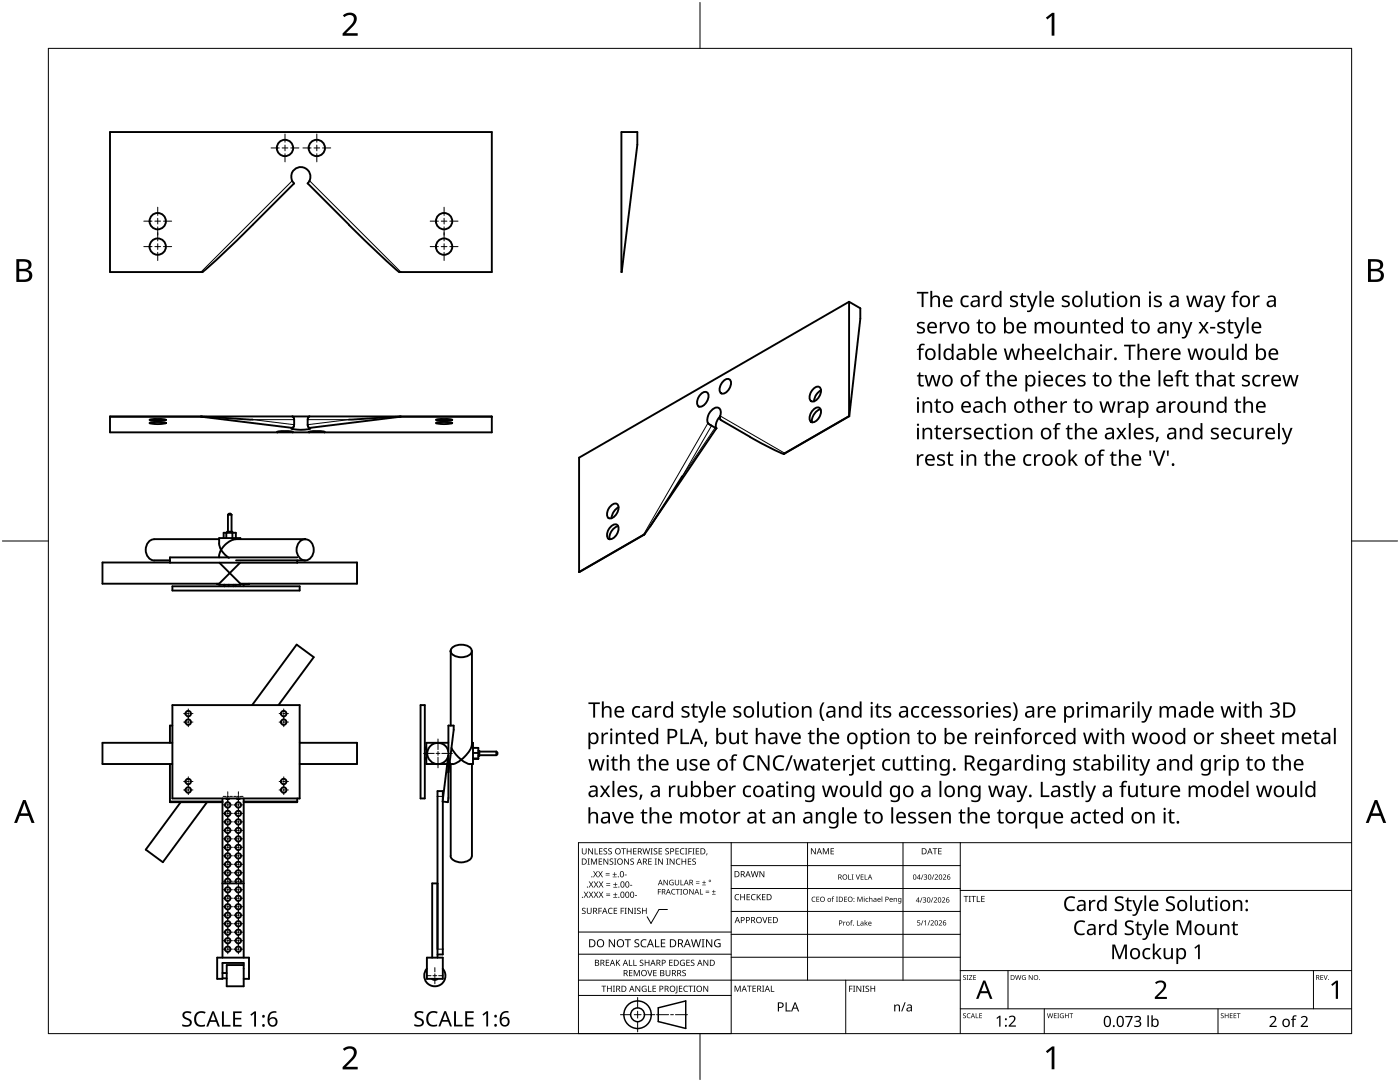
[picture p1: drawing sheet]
<svg xmlns="http://www.w3.org/2000/svg" width="279mm" height="216mm" viewBox="0 0 279 216" stroke-linecap="round" stroke-linejoin="round" font-family="sans-serif">
<g fill="none" stroke="#000" stroke-width=".38">
<path d="M58.7 36.6a1.92 1.92 0 0 1 0-2.7 1.92 1.92 0 0 1 2.7 0 1.92 1.92 0 0 1 0 2.7M58.7 36.6l-8.2 8.2M61.4 36.6l8.2 8.2M124 26.3h3.2v2.6l-3.1 25.4zM40.4 54.3h-18.4v-28h76.2v28h-18.5M50.5 44.8l-6.1 5.9-4 3.6M69.6 44.8l6.1 5.9 4 3.6M139.7 78.8a.98 .98 0 0 1 1.6-.3 2.23 2.23 0 0 1-1.6 2.7 .78 .78 0 0 1-.6-1.1zM144.2 76.2a.98 .98 0 0 1 1.6-.3 2.19 2.19 0 0 1-1.6 2.7 .77 .77 0 0 1-.6-1.1zM162.2 77.7a.98 .98 0 0 1 1.5-.3 2.21 2.21 0 0 1-1.5 2.7 .77 .77 0 0 1-.6-1zM163.8 77.9a2.63 2.63 0 0 0-1.3 2.2M169.5 60.2v22.8"/>
<path d="M169.5 60.2l2.2 1.3v2.1l-2.2 19.5M169.5 60.2l-53.9 31.1v22.8M22 83.2h18.2M22 83.2h76.2M29.8 83.8a7.9 7.9 0 0 1 3.3 0 6.4 6.4 0 0 1-3.3 0zM29.8 84.4a6.4 6.4 0 0 1 3.3 0 6.4 6.4 0 0 1-3.3 0zM40.1 83.1h.3M40.2 83.2l18.2 2.2 .2-.3M40.4 83.1l10.1 .6M40.4 83.1l-.2 .1M55.4 86.3l-.2-.1a6.4 6.4 0 0 1 3.3 0l-.1 .1M58.3 83.1l.4 .5v1.1"/>
<path d="M58.3 85.4l-.2 .1a7.3 7.3 0 0 0 3.8 0l-.2-.1M58.7 84.8l-.1 .3M61.7 86.3l-.1-.1a6.4 6.4 0 0 1 3.3 0l-.2 .1M61.8 83.1l-.3 .2-.1 .4v1.2l.3 .5 18.2-2.2h18.3M79.7 83.1l-10.1 .6M79.7 83.1l.2 .1M80 83.1h-.3M87 83.8a7.9 7.9 0 0 1 3.3 0 6.4 6.4 0 0 1-3.3 0zM87 84.4a6.4 6.4 0 0 1 3.3 0 6.4 6.4 0 0 1-3.3 0zM98.2 83.2v3.1h-76.2v-3.1M136.2 95l-7.6 11.6M141.3 84.4l1.6 1.1"/>
<path d="M142.9 85.4l.1 .1M143 85.5l-13.3 19.6M143 85.5h.1M143.7 83.1a2.58 2.58 0 0 0-.8 2.3M143.7 83.1v.5l.2 .2 5.8 3.4M143.7 83a1.02 1.02 0 0 0 .1-1.2 1.02 1.02 0 0 0-1.1-.4 2.65 2.65 0 0 0-1.4 3M143.7 83v.1M149.7 87.2l4.4 2.4 2.3 1M162.2 81.9a.98 .98 0 0 1 1.5-.3 2.21 2.21 0 0 1-1.5 2.7 .77 .77 0 0 1-.6-1.1zM163.7 81.7a2.48 2.48 0 0 0-1.6 2.6M169.5 83l-13.1 7.6M169.5 83v.1"/>
<path d="M169.5 83.1l-13.1 7.5M30.8 107.6a2.17 2.17 0 0 0-1.2 3.6l.7 .6h.5M30.8 111.8h3.1M34.4 117h25.4v.8h-25.4zM43.3 116.5l.4 .1M43.7 108.5l.4 1.2M43.7 111v.2M43.7 116.5v.2h4.3v-.2M43.7 107.6h-12.9M43.8 112.3l4.2 4.2M44.1 109.7l-.4 1.3M44.1 109.7l.8 1 .8 .6"/>
<path d="M44.6 107.4v-1.1h2.5v1.1M44.8 116.7v.3M45.2 106.3v1.1M45.5 102.7v3.4M45.5 102.7h.7M45.6 116.7v.3M46.2 102.7l-.2-.2h-.3l-.2 .2M46.2 102.7v3.4M46.4 106.3v-.2h-1.1v.2M46.4 106.3v1.1M46.6 116.7v.3M47 116.7v.3"/>
<path d="M47.1 107.6a4.2 4.2 0 0 0-3 2.1M47.1 111.8h13.8M47.9 112.3l-4.2 4.2M48 116.5h23.3v-4.3h-50.8v4.3h23.2M48 107.6v-.2h-4.3v1M48.6 116.6v.4M49.7 116.5l-1.7 .1M59.3 111.2h-25.4v1.1M59.3 111.8v.5M59.7 108.2a1.61 1.61 0 0 1 1.7-.5 1.61 1.61 0 0 1 1.2 1.5 1.95 1.95 0 0 1-2.2 2.6 2.34 2.34 0 0 1-.7-3.6zM60.9 107.6h-13.8M121.8 101.1a1.01 1.01 0 0 1 1.5-.3 2.18 2.18 0 0 1-1.5 2.6 .76 .76 0 0 1-.6-1l.3-.9z"/>
<path d="M121.8 105.2a1.01 1.01 0 0 1 1.5-.3 2.18 2.18 0 0 1-1.5 2.7 .76 .76 0 0 1-.6-1l.3-.9zM123.4 105a2.36 2.36 0 0 0-1.7 2.6M123.4 101.2a2.79 2.79 0 0 0-1.4 2.2M128.4 106.7l-12.8 7.4M128.5 106.7l-12.9 7.4M128.6 106.6l-.1 .1M128.6 106.6l-.2 .2M90 129.9v14.9M90.2 129.3a2.85 2.85 0 0 1 3.9 .3 1.32 1.32 0 0 1-1.5 1.5 2.3 2.3 0 0 1-2.7-1.2zM94.2 129.9v18.7M33.9 152.5v7.6h10.5M34.4 148.2h-13.9v4.3h13.9"/>
<path d="M34.4 144.8h-.5v3.4M34.4 140.7h25.4v18.6h-25.4zM44.4 159.9h-10.5M44.4 159.3v31.8M45.1 159.3l.2 .1 .5-.1M45.2 159.3l.4 .1M47.2 159.3l.2 .1 .5-.1M47.3 159.3l.5 .1M48.6 159.3v31.8M50.3 140.7l8.9-12.1 3.4 2.5-7 9.6M59.3 159.3v.8h-10.7M59.3 159.9h-10.7"/>
<path d="M59.8 148.2h11.5v4.3h-11.5M83.9 140.7h.9v18.6h-.9zM84.8 151.5h.3M84.8 149.2h.3M84.8 149.4h.3M85.1 151.3h-.3M85.1 150.4h-.3M88.4 159.6v-1.7h-1.1v33.2M88.4 159.9v30.6h-1.1M89.5 148.2h-4.4v4.3h4.2M89.5 150.8l-.1 9.3-1.1-.2 1.1-8.9M89.5 149.9v-5.1h1l-1 9.3"/>
<path d="M89.5 154.1h.1M89.7 152.5h.1M89.7 152.2v.3M90 152.5v18.3M90.1 149.2l.7 1.1 1.2 1.3M92 151.6l-.7 .5a2.02 2.02 0 0 1-1.6 .4M94.1 148.6a5.2 5.2 0 0 1-2.1 3M94.2 148.2h.2v4.3a2.96 2.96 0 0 1-2.4-.9M94.2 152.5v18.3M94.4 149.2h1.1v2.2h-1.1M94.4 151.3h1.1M95.5 149.8h.2v1h-.2"/>
<path d="M95.5 150.2h-1.1M95.7 150h3.4M99.1 150.7h-3.4M99.1 150l.2 .2v.3l-.2 .2M99.1 150v.7M41.3 160.1l-8.8 11.9-3.4-2.5 7-9.4M44.4 176.3h4.2M45.1 176.3a.55 .55 0 0 1-.1-.8 .55 .55 0 0 1 .8 0 .55 .55 0 0 1 0 .8M45.4 160.1h.1M47.2 176.3a.55 .55 0 0 1-.1-.8 .55 .55 0 0 1 .8 0 .55 .55 0 0 1 0 .8M47.5 160.1h.1M87.3 176.3h-1v14.8"/>
<path d="M89.9 170.8a2.46 2.46 0 0 0 3.7 .9l.5-.6v-.3M44.4 195.2h.8M45.2 194.2h-.8M48.6 192.6h-3.4v4.2h3.4v-4.7h-4.2v3.2h-1.1v-4.2h6.4v4.2h-1.1M85.2 193.3a2.11 2.11 0 0 0 .1 2.9 2.11 2.11 0 0 0 2.9 0 2.11 2.11 0 0 0 .1-2.9M85.2 191.1h3.2v4.2h-3.2zM86.2 195.3a.89 .89 0 0 0 1.1 0"/>
<circle cx="56.9" cy="29.5" r="1.63"/>
<circle cx="63.2" cy="29.5" r="1.63"/>
<circle cx="31.5" cy="49.2" r="1.63"/>
<circle cx="31.5" cy="44.1" r="1.63"/>
<circle cx="88.6" cy="44.1" r="1.63"/>
<circle cx="88.6" cy="49.2" r="1.63"/>
<circle cx="37.6" cy="144.1" r=".55"/>
<circle cx="37.6" cy="157.6" r=".55"/>
<circle cx="37.6" cy="142.4" r=".55"/>
<circle cx="37.6" cy="155.9" r=".55"/>
<circle cx="56.6" cy="142.4" r=".55"/>
<circle cx="56.6" cy="144.1" r=".55"/>
<circle cx="56.6" cy="157.6" r=".55"/>
<circle cx="56.6" cy="155.9" r=".55"/>
<circle cx="87.4" cy="150.3" r="2.12"/>
<circle cx="45.4" cy="165.7" r=".55"/>
<circle cx="45.4" cy="164" r=".55"/>
<circle cx="45.4" cy="167.4" r=".55"/>
<circle cx="45.4" cy="170.8" r=".55"/>
<circle cx="45.4" cy="169.1" r=".55"/>
<circle cx="45.4" cy="160.6" r=".55"/>
<circle cx="45.4" cy="162.3" r=".55"/>
<circle cx="45.4" cy="172.5" r=".55"/>
<circle cx="45.4" cy="174.2" r=".55"/>
<circle cx="45.4" cy="179.2" r=".55"/>
<circle cx="45.4" cy="177.5" r=".55"/>
<circle cx="47.5" cy="160.6" r=".55"/>
<circle cx="47.5" cy="162.3" r=".55"/>
<circle cx="47.5" cy="167.4" r=".55"/>
<circle cx="47.5" cy="170.8" r=".55"/>
<circle cx="47.5" cy="165.7" r=".55"/>
<circle cx="47.5" cy="169.1" r=".55"/>
<circle cx="47.5" cy="164" r=".55"/>
<circle cx="47.5" cy="172.5" r=".55"/>
<circle cx="47.5" cy="179.2" r=".55"/>
<circle cx="47.5" cy="174.2" r=".55"/>
<circle cx="47.5" cy="177.5" r=".55"/>
<circle cx="45.4" cy="186" r=".55"/>
<circle cx="45.4" cy="184.3" r=".55"/>
<circle cx="45.4" cy="182.6" r=".55"/>
<circle cx="45.4" cy="187.7" r=".55"/>
<circle cx="45.4" cy="180.9" r=".55"/>
<circle cx="45.4" cy="189.4" r=".55"/>
<circle cx="47.5" cy="182.6" r=".55"/>
<circle cx="47.5" cy="184.3" r=".55"/>
<circle cx="47.5" cy="187.7" r=".55"/>
<circle cx="47.5" cy="180.9" r=".55"/>
<circle cx="47.5" cy="186" r=".55"/>
<circle cx="47.5" cy="189.4" r=".55"/>
</g>
<path d="M58.3 36.1l-18.2 18.2M61.8 36.1l18.2 18.2M58.7 83.7h-8.2l8.2 1M61.4 83.7h8.2l-8.2 1M141.3 84.4l-12.9 22.3M142 84.9l-5.8 10.1 6.5-9.7M143.7 83l12.9 7.4M88.4 158.9h-1.1M88.4 189.4h-1.1" fill="none" stroke="#000" stroke-width=".2"/>
<path d="M9.7 9.7h260v196.5h-260z" fill="none" stroke="#000" stroke-width=".2"/>
<path d="M139.7 .5v9.2M.5 108h9.2M269.7 108h9.2M139.7 206.2v9.2" fill="none" stroke="#000" stroke-width=".2"/>
<g fill="#000">
<path d="M68.4 3.1a1.64 1.64 0 0 1 2.8 .4 2.52 2.52 0 0 1-1.2 2.2l-.9 .9h2.3v.5h-3v-.4l1.2-1.2a1.95 1.95 0 0 0 .9-2.2 1.23 1.23 0 0 0-1.8 .1zM208.7 3.5l1.3-.9h.4v4.5h-.5v-4l-.9 .8zM68.4 209.3a1.64 1.64 0 0 1 2.8 .4 2.52 2.52 0 0 1-1.2 2.2l-.9 1h2.3v.5h-3v-.5l1.2-1.2a1.95 1.95 0 0 0 .9-2.1 1.23 1.23 0 0 0-1.8 .1zM208.7 209.8l1.3-1h.4v4.6h-.5v-4l-.9 .7z"/>
<path d="M3.3 51.7h1.3a1.28 1.28 0 0 1 1.7 1.3 1.04 1.04 0 0 1-.9 .9 1.23 1.23 0 0 1 1 1.5 1.23 1.23 0 0 1-1.5 .9h-1.6zM3.8 54.1v1.7h1a.86 .86 0 0 0 1-.9 .86 .86 0 0 0-1.1-.8zM3.8 52.2v1.4h.9a.78 .78 0 0 0 1-.7 .78 .78 0 0 0-1.1-.7z"/>
<path d="M273 51.7h1.3a1.28 1.28 0 0 1 1.7 1.3 1.04 1.04 0 0 1-.8 .9 1.23 1.23 0 0 1 1 1.5 1.23 1.23 0 0 1-1.6 .9h-1.6zM273.6 54.1v1.7h.9a.86 .86 0 0 0 1.1-.9 .86 .86 0 0 0-1.1-.8zM273.6 52.2v1.4h.8a.78 .78 0 0 0 1-.7 .78 .78 0 0 0-1.1-.7z"/>
<path d="M4.6 159.6h.5l1.8 4.6h-.6l-.6-1.4h-1.8l-.5 1.4h-.6zM4.8 160.2l-.7 2.1h1.5z"/>
<path d="M274.3 159.6h.6l1.7 4.6h-.6l-.5-1.4h-1.8l-.6 1.4h-.5zM274.6 160.2l-.7 2.1h1.4z"/>
</g>
<g fill="none" stroke="#000" stroke-width=".2">
<path d="M145.9 168.1v38.1h-30.5v-38.1h154.3M145.9 172.7h45.7M145.9 177.3h45.7M161.2 168.1v27.5M180.2 168.1v27.5M191.6 168.1v38.1M191.6 177.7h78.1M115.4 198.6h30.5M115.4 195.6h76.2M115.4 190.4h30.5M115.4 186h30.5M127.3 199v2.1"/>
<path d="M133.2 181.5h-1.7l-1.6 2.8-.7-1.4M145.9 181.9h45.7M145.9 186.4h45.7M145.9 191h45.7M168.8 195.6v10.6M191.6 193.7h78.1M201.2 193.7v7.6M262.1 193.7v7.6M123.8 202.5h2.1M126.6 202.5h1.3M127.3 201.8v1.4M127.3 203.8v2.1"/>
<path d="M128.6 202.5h2.1M131 202.5h2.4M133.8 202.5h.6M134.8 202.5h2.4M191.6 201.3h78.1M208.4 201.3v4.9M243.1 201.3v4.9"/>
</g>
<g fill="#000">
<path d="M116.1 169.3h.2v.8a.32 .32 0 0 0 .3 .3 .32 .32 0 0 0 .3-.3v-.8h.2v.8a.47 .47 0 0 1-.5 .4 .47 .47 0 0 1-.5-.5zM116.5 177.9h.2l.3 .5 .3-.5h.1l-.4 .6 .4 .6h-.1l-.3-.5-.4 .5h-.1l.4-.6zM117.3 171.3h.4l-.1 .1v1l.1 .1h-.4l.1-.1v-1zM117.4 169.3h.2l.6 1v-1h.1v1.2h-.1l-.7-1v1h-.1zM117.5 177.9h.2l.3 .5 .3-.5h.1l-.4 .6 .4 .6h-.1l-.4-.5-.3 .5h-.1l.4-.6zM117.5 175.9h.2l.3 .5 .3-.5h.1l-.4 .6 .5 .6h-.2l-.3-.5-.4 .5h-.1l.4-.6zM117.9 171.3h.3l.3 1 .4-1h.3v1.2h-.2v-1l-.4 1h-.1l-.4-1v1h-.2zM118.7 169.3h.1v1h.6v.2h-.7zM118.4 173.8h.1l.3 .5 .3-.5h.2l-.4 .6 .4 .7h-.1l-.4-.6-.3 .6h-.1l.4-.7zM118.5 177.9h.2l.2 .5 .3-.5h.2l-.4 .6 .4 .6h-.1l-.4-.5-.3 .5h-.1l.4-.6zM118.5 175.9h.2l.3 .5 .3-.5h.1l-.4 .6 .4 .6h-.1l-.3-.5-.4 .5h-.1l.4-.6zM119.5 171.3h.7v.1h-.6v.4h.5v.2h-.5v.4h.6v.1h-.7z"/>
<path d="M119.6 169.3h.6v.1h-.5v.4h.5v.1h-.5v.4h.5v.2h-.6zM119.4 173.8h.1l.3 .5 .3-.5h.2l-.4 .6 .4 .7h-.1l-.4-.6-.3 .6h-.2l.5-.7zM119.5 177.9h.1l.3 .5 .3-.5h.2l-.4 .6 .4 .6h-.1l-.4-.5-.3 .5h-.1l.4-.6zM119.5 175.9h.2l.3 .5 .3-.5h.1l-.4 .6 .4 .6h-.1l-.4-.5-.3 .5h-.1l.4-.6zM120.9 174.6h.8v.1h-.8zM120.9 174.2h.8v.1h-.8zM121 178.7h.8v.1h-.8zM121 178.3h.8v.1h-.8zM121 176.6h.8v.1h-.8zM121 176.3h.8v.1h-.8zM120.5 169.4l.4-.1h.3l-.1 .1a.25 .25 0 0 0-.4-.1 .25 .25 0 0 0 0 .4l.4 .3 .1 .2-.3 .3-.5-.1v-.1h.2a.27 .27 0 0 0 .4-.1 .27 .27 0 0 0-.3-.3l-.2-.2zM120.4 171.3h.2l.7 1-.1-1h.2v1.2h-.2l-.6-1v1h-.2z"/>
<path d="M121.4 169.4l.5-.1h.2v.1a.25 .25 0 0 0-.4-.1 .25 .25 0 0 0 0 .4l.4 .3v.2l-.2 .3-.5-.1v-.1h.1a.27 .27 0 0 0 .5-.1 .27 .27 0 0 0-.4-.3l-.2-.2zM122.3 174.9h.8v.2h-.8zM122.4 179h.8v.1h-.8zM122.4 177h.8v.1h-.8zM121.7 171.4l.4-.1 .3 .1-.1 .1a.25 .25 0 0 0-.4-.1 .25 .25 0 0 0 0 .4 .42 .42 0 0 1 .5 .5 .42 .42 0 0 1-.7 .2l-.1-.2 .2 .1a.27 .27 0 0 0 .5-.2 .27 .27 0 0 0-.4-.3l-.2-.2zM122.6 174h.1v.4h.4v.1h-.4v.4h-.1v-.4h-.3v-.1h.3zM122.7 178.1h.1v.4h.4v.1h-.4v.3h-.1v-.3h-.3v-.1h.3zM122.7 176.1h.2v.3h.3v.2h-.3v.3h-.2v-.3h-.3v-.2h.3zM122.6 171.3h.4l-.1 .1v1l.1 .1h-.4l.1-.1v-1zM124 169.3h.9v.1h-.4v1.1h-.1v-1.1h-.4zM124.7 174.5h.4v.2h-.4zM124.6 171.3h.1l.7 1v-1h.1v1.2h-.2l-.6-1v1h-.1z"/>
<path d="M125.7 176.6h.5v.1h-.5zM125.1 169.3h.1v.5h.7v-.5h.1v1.2h-.1v-.6h-.7v.6h-.1zM125.8 171.4l.5-.1 .2 .1v.1a.25 .25 0 0 0-.4-.1 .25 .25 0 0 0 0 .4 .42 .42 0 0 1 .4 .5 .42 .42 0 0 1-.7 .2v-.2l.1 .1a.27 .27 0 0 0 .5-.2 .27 .27 0 0 0-.4-.3l-.2-.2zM126.7 178.6h.4v.2h-.4zM126.4 169.3h.6v.1h-.5v.4h.5v.1h-.5v.4h.5v.2h-.6zM128.2 169.3h.2l.2 1 .3-1h.2l.2 1 .3-1h.1l-.3 1.2h-.1l-.3-1.1-.3 1.1h-.2zM129.4 171.3h.7v.1h-.6v.4h.5v.2h-.5v.4h.6v.1h-.7zM129.8 169.3h.5l-.2 .1v1l.2 .1h-.5l.2-.1v-1zM130.7 171.3h.4l-.1 .1v1l.1 .1h-.4l.1-.1v-1zM130.5 169.4l.4-.1h.3l-.1 .1a.25 .25 0 0 0-.4-.1 .25 .25 0 0 0 0 .4l.4 .3 .1 .2-.2 .3-.6-.1v-.1h.2a.27 .27 0 0 0 .4-.1 .27 .27 0 0 0-.3-.3l-.2-.2zM131.3 177.4h.6v.1h-.5v.4h.5v.1h-.5v.5h-.1zM131.4 169.3h.7v.1h-.5v.4h.5v.1h-.5v.4h.5v.2h-.7z"/>
<path d="M131.3 171.3h.2l.7 1v-1h.1v1.2h-.2l-.6-1v1h-.2zM132.4 175.6h.2l.6 .9v-.9h.1v1h-.2l-.6-.9v.9h-.1zM133 171.3h.4l-.1 .1v1l.1 .1h-.4l.1-.1v-1zM132.8 169.4l.4-.1h.3l-.1 .1a.25 .25 0 0 0-.3-.1 .25 .25 0 0 0 0 .4l.4 .3v.2l-.2 .3-.5-.1v-.1h.1a.27 .27 0 0 0 .5-.1 .27 .27 0 0 0-.4-.3l-.2-.2zM133.7 175.7l.5-.2 .2 .1v.1a.45 .45 0 0 0-.7 .4 .45 .45 0 0 0 .6 .4v-.3h-.2v-.1h.3v.5a.6 .6 0 0 1-.8-.1 .6 .6 0 0 1 .1-.8zM134.1 177.5l.4-.1h.3l-.1 .2a.44 .44 0 0 0-.6 .4 .44 .44 0 0 0 .6 .3 .52 .52 0 0 1-.7 0 .52 .52 0 0 1 .1-.8zM133.6 171.3h.2l.7 1v-1h.1v1.2h-.2l-.6-1v1h-.2zM134.9 177.4h.8v.1h-.4v1h-.1v-1h-.3zM135 171.5l.5-.2 .3 .1-.1 .1a.49 .49 0 0 0-.7 .4 .49 .49 0 0 0 .7 .5 .52 .52 0 0 1-.6 0 .52 .52 0 0 1-.2-.6zM134.8 169.3h.7v.1h-.6v.4h.5v.1h-.5v.4h.6v.2h-.7zM134.7 175.6h.1v.7a.28 .28 0 0 0 .3 .2 .28 .28 0 0 0 .3-.2v-.7h.1v.7a.42 .42 0 0 1-.4 .4 .42 .42 0 0 1-.4-.4zM135.8 175.6h.2v.9h.4v.1h-.6z"/>
<path d="M135.8 177.4h.3l-.1 .1v.9l.1 .1h-.3l.1-.1v-.9zM135.8 169.4l.4-.1h.4l-.1 .1h-.2a.49 .49 0 0 0-.4 .6 .49 .49 0 0 0 .7 .3 .52 .52 0 0 1-.7 .1 .52 .52 0 0 1-.2-.6zM136 171.3h.2v.5h.6v-.5h.1v1.2h-.1v-.5h-.6v.5h-.2zM136.7 169.3h.5l-.2 .1v1l.2 .1h-.5l.2-.1v-1zM137.4 169.3h.7v.1h-.6v.4h.5v.2h-.5v.5h-.1zM137.3 171.3h.7v.1h-.6v.4h.5v.2h-.5v.4h.6v.1h-.7zM137.6 177.4h.1l.6 .9v-.9h.1v1.1h-.1l-.6-.9v.9h-.1zM138.2 169.3h.4l-.1 .1v1l.1 .1h-.4l.1-.1v-1zM138.9 176.2h.7v.1h-.7zM138.9 175.9h.7v.1h-.7zM138.2 171.4l.4-.1 .3 .1-.1 .1a.25 .25 0 0 0-.4-.1 .25 .25 0 0 0 0 .4 .42 .42 0 0 1 .5 .5 .42 .42 0 0 1-.7 .2l-.1-.2 .2 .1a.27 .27 0 0 0 .5-.2 .27 .27 0 0 0-.4-.3l-.2-.2zM138.9 169.3h.6v.1h-.5v.4h.5v.1h-.5v.4h.5v.2h-.6z"/>
<path d="M139.7 177.4h.1v1h.5v.1h-.6zM140.1 176.5h.8v.1h-.8zM140.5 175.7h.1v.3h.3v.2h-.3v.3h-.1v-.3h-.4v-.2h.4zM140.8 178h.7v.2h-.7zM140.8 177.7h.7v.1h-.7zM141 170.3h.2l-.3 .4zM142.1 178.4h.7v.1h-.7zM142.4 177.6h.1v.3h.3v.1h-.3v.3h-.1v-.3h-.3v-.1h.3zM146.8 178.6l.4-.2 .3 .1v.1a.49 .49 0 0 0-.7 .4 .49 .49 0 0 0 .7 .5 .52 .52 0 0 1-.7 0 .52 .52 0 0 1-.2-.6zM147.7 178.4h.2v.5h.6v-.5h.2v1.2h-.2v-.5h-.6v.5h-.2zM149 178.4h.7v.1h-.5v.4h.4v.2h-.4v.4h.5v.1h-.7zM150 178.6l.5-.2 .3 .1-.1 .1a.49 .49 0 0 0-.7 .4 .49 .49 0 0 0 .8 .5 .52 .52 0 0 1-.7 0 .52 .52 0 0 1-.2-.6z"/>
<path d="M149.8 173.8h.2l.3 1.1 .2-1.1h.2l.3 1.1 .2-1.1h.2l-.3 1.2h-.2l-.3-1-.3 1h-.1zM151 178.4h.2v.6l.5-.6h.2l-.5 .5 .5 .7h-.2l-.4-.6-.1 .6h-.2zM151.6 173.8h.1l.7 1v-1h.1v1.2h-.1l-.7-1v1h-.1zM152.1 178.4h.7v.1h-.6v.4h.5v.2h-.5v.4h.6v.1h-.7zM162.1 179.1l.4-.2 .2 .1v.1a.41 .41 0 0 0-.6 .4 .41 .41 0 0 0 .6 .3 .48 .48 0 0 1-.7-.1 .48 .48 0 0 1 .1-.6zM161.8 169.3h.2l.7 1v-1h.1v1.2h-.2l-.6-1v1h-.2zM162.9 178.9h.6v.1h-.4v.4h.4v.1h-.4v.3h.4v.2h-.6zM164.2 169.3h.2l.4 .9 .4-.9h.2v1.2h-.1v-1.1l-.4 1.1h-.1l-.4-1.1v1.1h-.2zM166.1 178.9h.4l-.3 .2 .2 .2h-.2v.7h-.1v-.7h-.1zM165.8 169.3h.6v.1h-.5v.4h.5v.1h-.5v.4h.5v.2h-.6zM166.9 178.9h.3l-.1 .1v.9l.1 .1h-.3l.1-.1v-.9zM168.5 178.9h.5v.1h-.4v.4h.4v.1h-.4v.3h.4v.2h-.5z"/>
<path d="M169.3 174.5h.1v.9h.5v.1h-.6zM170 174.5h.3l-.1 .1v.8l.1 .1h-.3l.1-.1v-.8zM170.8 174.5h.1l.3 .9 .3-.9h.1l-.3 1h-.2zM171.1 178.9h.2l.3 .9 .4-.9h.1v1.1h-.1v-.9l-.4 .9-.4-.9v.9h-.1zM171.8 174.5h.5v.1h-.4v.3h.4v.1h-.4v.4h.4v.1h-.5zM172.4 179.2h.1v.8h-.1zM172.6 174.5h.1v.9h.4v.1h-.5zM172.8 179.3l.3-.1 .2 .1a.28 .28 0 0 0-.4 .3 .28 .28 0 0 0 .4 .2 .36 .36 0 0 1-.6 0 .36 .36 0 0 1 .1-.5zM173.5 178.9h.1v.4a.29 .29 0 0 1 .3-.1 .29 .29 0 0 1 .2 .3v.5h-.1v-.5a.21 .21 0 0 0-.3-.2 .21 .21 0 0 0-.1 .3v.4h-.1zM175.9 178.9h.2v1.1h-.2zM178.4 179.2l.1 .1a.29 .29 0 0 1 .3-.1 .29 .29 0 0 1 .2 .3v.5h-.1v-.5a.21 .21 0 0 0-.3-.2 .21 .21 0 0 0-.1 .3v.4h-.1zM184 179.1h.1l-.4 1h-.1z"/>
<path d="M184.2 174.5h.1l-.4 1h-.1zM184.2 179.2l.5-.1 .1 .3-.2 .2a.32 .32 0 0 1 .2 .4 .32 .32 0 0 1-.5 .1l-.1-.2a.26 .26 0 0 0 .4 .1 .26 .26 0 0 0 0-.4l-.3-.1a.23 .23 0 0 0 .4-.1 .23 .23 0 0 0-.1-.3 .23 .23 0 0 0-.4 .1zM184.4 174.6h.5l.1 .2-.2 .2a.32 .32 0 0 1 .2 .4 .32 .32 0 0 1-.5 .1l-.1-.1a.26 .26 0 0 0 .4 .1 .26 .26 0 0 0 0-.4l-.3-.2a.23 .23 0 0 0 .3 0 .23 .23 0 0 0-.1-.4 .23 .23 0 0 0-.3 .2zM186.1 179.1h.2l-.4 1h-.1zM186.3 174.5h.2l-.4 1h-.2zM186.1 169.3h.9v.1h-.3v1.1h-.2v-1.1h-.4zM186.5 174.6a.37 .37 0 0 1 .6 0 .37 .37 0 0 1-.2 .6l-.2 .2h.5v.1h-.7l.3-.4a.27 .27 0 0 0 .3-.3 .27 .27 0 0 0-.4-.2zM187.2 169.3h.7v.1h-.5v.4h.5v.1h-.5v.4h.5v.2h-.7zM188.2 174.6a.37 .37 0 0 1 .6 0 .37 .37 0 0 1-.3 .6l-.2 .2h.5v.1h-.6l.2-.4a.27 .27 0 0 0 .3-.3 .27 .27 0 0 0-.4-.2zM192.3 178.8h.9v.1h-.3v1.1h-.2v-1.1h-.4zM193.3 178.8h.5l-.2 .1v1l.2 .1h-.5l.2-.1v-1zM193.8 178.8h1v.1h-.4v1.1h-.2v-1.1h-.4z"/>
<path d="M194.9 178.8h.2v1.1h.5v.1h-.7zM195.8 178.8h.7v.1h-.5v.4h.5v.1h-.5v.5h.5v.1h-.7zM212.7 179.2a1.63 1.63 0 0 1 1.9-.2l-.2 .3a1.14 1.14 0 0 0-1.4 .1 1.14 1.14 0 0 0-.2 1.4 1.11 1.11 0 0 0 1.7 .6v.3a1.5 1.5 0 0 1-1.8-.3 1.5 1.5 0 0 1-.2-1.9zM217.3 179.6h.3l.1 .4 .4-.4h.5v.3h-.5l-.3 .3-.1 1.6h-.4zM226 179.6h.4l.6 1.8 .7-1.8h.3l-.9 2.5a.83 .83 0 0 1-1.1 .6v-.3h.5l.3-.6zM238.5 179.6h.4v1.4a.59 .59 0 0 0 .7 .5 .59 .59 0 0 0 .4-.8v-1.1h.4v2.2h-.3l-.1-.3a.84 .84 0 0 1-.9 .3 .84 .84 0 0 1-.6-.8zM116.2 181.3l.4-.2 .3 .1-.1 .1a.25 .25 0 0 0-.4-.1 .25 .25 0 0 0 0 .4l.4 .2 .1 .3-.3 .3-.5-.1v-.1h.2a.27 .27 0 0 0 .4-.1 .27 .27 0 0 0-.3-.3l-.2-.2zM117.1 181.1h.2v.8a.32 .32 0 0 0 .3 .3 .32 .32 0 0 0 .3-.3v-.8h.2v.8a.47 .47 0 0 1-.5 .5 .47 .47 0 0 1-.5-.5zM119.4 181.1h.7v.2h-.5v.4h.5v.1h-.5v.6h-.2zM120 196.7h1v.1h-.4v1.1h-.2v-1.1h-.4zM120.9 191.5h.7v.1h-.5v.4h.4v.2h-.4v.4h.5v.1h-.7zM121.5 181.3l.4-.2 .4 .1-.1 .1a.49 .49 0 0 0-.7 .5 .49 .49 0 0 0 .7 .4 .52 .52 0 0 1-.6 .1 .52 .52 0 0 1-.3-.6z"/>
<path d="M121.1 196.7h.2v.5h.6v-.5h.2v1.2h-.2v-.6h-.6v.6h-.2zM121.5 187.4h.2l.9 1.3v-1.3h.1v1.6h-.2l-.8-1.3v1.3h-.2zM122.3 196.7h.4l-.1 .1v1l.1 .1h-.4l.2-.1v-1zM122.5 181.1h.7v.2h-.6v.4h.5v.1h-.5v.4h.6v.2h-.7zM122.9 191.5h.2v.6l.5-.6h.2l-.5 .5 .5 .7h-.2l-.4-.6-.1 .6h-.2zM123.9 181.1h.6v.2h-.5v.4h.5v.1h-.5v.6h-.1zM124.7 181.1h.4l-.2 .2v.9l.2 .2h-.4l.1-.2v-.9zM124.7 187.4h1.2v.2h-.5v1.4h-.2v-1.4h-.5zM125.5 191.5h.2v1.1h.5v.1h-.7zM125.5 193.6h.7v.1h-.5v.4h.5v.1h-.5v.4h.5v.2h-.7zM125.3 181.1h.2l.7 1.1-.1-1.1h.2v1.3h-.2l-.6-1v1h-.2zM126.4 191.5h.2v1.1h.5v.1h-.7z"/>
<path d="M126.5 181.1h.5l-.2 .2v.9l.2 .2h-.5l.2-.2v-.9zM126.5 193.6h.2l.4 1 .4-1h.2v1.2h-.2v-1.1l-.4 1.1h-.1l-.4-1.1v1.1h-.1zM126.7 187.6l.3-.2 .6 .1-.2 .1a.33 .33 0 0 0-.6 .2 .33 .33 0 0 0 .4 .4 .47 .47 0 0 1 .4 .6 .47 .47 0 0 1-.7 .2h-.3v-.2h.2a.35 .35 0 0 0 .6-.2 .35 .35 0 0 0-.5-.4l-.3-.2zM126.8 196.7h.2l.6 1v-1h.2v1.2h-.2l-.7-1 .1 1h-.2zM127.2 181.3l.4-.2 .3 .1-.1 .1a.25 .25 0 0 0-.4-.1 .25 .25 0 0 0 0 .4l.4 .2 .1 .3-.3 .3-.5-.1v-.1h.2a.27 .27 0 0 0 .4-.1 .27 .27 0 0 0-.3-.3l-.2-.2zM127.7 191.6l.5-.1 .2 .1v.1a.25 .25 0 0 0-.4-.1 .25 .25 0 0 0 0 .4l.4 .2v.3l-.2 .2h-.5v-.2l.1 .1a.27 .27 0 0 0 .5-.2 .27 .27 0 0 0-.4-.3l-.2-.2zM128 187.6l.6-.2 .4 .1v.2a.64 .64 0 0 0-1 .5 .64 .64 0 0 0 1 .6v.2a.83 .83 0 0 1-1.1-.3 .83 .83 0 0 1 .1-1.1zM128.2 196.8l.6-.1 .2 .1v.1a.5 .5 0 0 0-.8 .4 .5 .5 0 0 0 .7 .5v-.4h-.3v-.1h.4v.6a.66 .66 0 0 1-.8-.2 .66 .66 0 0 1 0-.9zM128.1 181.1h.2v.6h.6v-.6h.2v1.3h-.2v-.6h-.6v.6h-.2zM129.2 193.6h.1l.4 1 .3-1h.2l-.4 1.2h-.2zM129.3 196.7h.2v1.1h.5v.1h-.7zM128.7 191.5h.1v.5h.6v-.5h.2v1.2h-.2v-.5h-.6v.5h-.1z"/>
<path d="M130.7 187.4h.2v1.4h.7v.2h-.9zM130.2 196.7h.7v.1h-.5v.4h.5v.1h-.5v.5h.5v.1h-.7zM130.4 193.6h.6v.1h-.5v.4h.5v.1h-.5v.4h.5v.2h-.6zM131.9 187.4h.9v.2h-.7v.5h.6v.2h-.6v.5h.7v.2h-.9zM132.8 193.6h.2v.7a.32 .32 0 0 0 .3 .4 .32 .32 0 0 0 .3-.4v-.7h.2v.7a.47 .47 0 0 1-.5 .5 .47 .47 0 0 1-.5-.5zM133.5 191.5h.7v.1h-.5v.4h.5v.2h-.5v.4h.5v.1h-.7zM135 196.7h.2v1.3l-.1 .2h-.3l-.1-.1 .3-.2zM135.5 196.7h.7v.1h-.5v.4h.4v.1h-.4v.5h.5v.1h-.7zM135.8 191.7l.5-.2 .4 .1-.1 .1a.5 .5 0 0 0-.8 .4 .5 .5 0 0 0 .7 .5v-.4h-.2v-.1h.4v.6a.66 .66 0 0 1-.9-.1 .66 .66 0 0 1 0-.9zM136.2 193.7l.4-.2 .3 .1-.1 .1a.25 .25 0 0 0-.4-.1 .25 .25 0 0 0 0 .4 .42 .42 0 0 1 .5 .6 .42 .42 0 0 1-.7 .2l-.1-.2h.2a.27 .27 0 0 0 .5-.1 .27 .27 0 0 0-.4-.3l-.2-.2zM136.5 196.8l.5-.1 .3 .1-.1 .1a.49 .49 0 0 0-.7 .4 .49 .49 0 0 0 .8 .4 .52 .52 0 0 1-.7 .1 .52 .52 0 0 1-.2-.6zM137 191.5h.7v.1h-.6v.4h.5v.2h-.5v.4h.6v.1h-.7z"/>
<path d="M137.4 196.7h.9v.1h-.4v1.1h-.1v-1.1h-.4zM137.9 191.6l.4-.1 .3 .1-.1 .1a.25 .25 0 0 0-.4-.1 .25 .25 0 0 0 0 .4l.4 .2 .1 .3-.2 .2h-.6v-.2l.2 .1a.27 .27 0 0 0 .5-.2 .27 .27 0 0 0-.4-.3l-.2-.2zM138.4 196.7h.4l-.1 .1v1l.1 .1h-.4l.1-.1v-1zM137.9 187.4h.2l.3 1.4 .4-1.4h.2l.4 1.4 .3-1.4h.2l-.4 1.6h-.2l-.4-1.3-.4 1.3h-.2zM140 187.4h.6l-.2 .2v1.3l.2 .1h-.6l.2-.1v-1.3zM140.4 196.7h.1l.7 1v-1h.1v1.2h-.1l-.7-1v1h-.1zM140.4 191.5h.2l.6 1v-1h.1v1.2h-.1l-.7-1v1h-.1zM140.9 187.4h.2l.9 1.3v-1.3h.2v1.6h-.3l-.8-1.3v1.3h-.2zM142.7 187.6l.7-.2 .4 .1-.1 .2a.65 .65 0 0 0-1 .5 .65 .65 0 0 0 .9 .6v-.4h-.3v-.2h.5v.7a.86 .86 0 0 1-1.1-.1 .86 .86 0 0 1 0-1.2zM146.6 196.7h.2l.4 1 .4-1h.2v1.2h-.1v-1.1l-.4 1.1h-.2l-.4-1.1v1.1h-.1zM149.1 196.7h.9v.1h-.4v1.1h-.1v-1.1h-.4zM150.2 196.7h.7v.1h-.6v.4h.5v.1h-.5v.5h.6v.1h-.7z"/>
<path d="M152.1 183h.2l.3 1 .4-1h.2l-.5 1.2h-.1zM152.1 196.7h.4l-.1 .1v1l.1 .1h-.4l.1-.1v-1zM153.8 196.7h.2v1.1h.5v.1h-.7zM153.3 183h.7v.1h-.5v.4h.5v.1h-.5v.5h.5v.1h-.7zM168.3 183.9l.1 .2 .4-.2-.3 .2-.1 .6h-.1zM169.5 196.7h.6v.1h-.5v.5h.5v.1h-.5v.5h-.1zM169.9 183.7l.3-.1-.3 .2 .2 .2h-.2v.7h-.1v-.7h-.1zM170.2 196.7h.5l-.2 .1v1l.2 .1h-.5l.2-.1v-1zM171 183.7h.2v.9h.4v.1h-.6zM170.9 196.7h.2l.6 1v-1h.2v1.2h-.2l-.6-1v1h-.2zM172.1 196.7h.5l-.2 .1v1l.2 .1h-.5l.2-.1v-1zM172.6 183.6h.1v.7l.5-.4-.3 .3 .3 .5-.4-.4-.1 .4h-.1z"/>
<path d="M172.8 196.8l.4-.1h.2v.2a.25 .25 0 0 0-.4-.1 .25 .25 0 0 0 0 .4l.4 .2 .1 .3-.3 .2h-.5v-.2l.2 .1a.27 .27 0 0 0 .4-.2 .27 .27 0 0 0-.3-.3l-.3-.2zM173.7 196.7h.2v.5h.6v-.5h.2v1.2h-.2v-.6h-.6v.6h-.2zM180.5 200h.2l-.6 1.8h-.3zM183.1 183.6h.5v.2h-.4v.3a.34 .34 0 0 1 .4 .1 .34 .34 0 0 1-.1 .5 .34 .34 0 0 1-.5-.2 .27 .27 0 0 0 .4 .1 .27 .27 0 0 0 .1-.4 .27 .27 0 0 0-.4 0zM184.2 183.6h.1l-.4 1.1h-.1zM184.4 183.9l.4-.3v1.1h-.1v-.9l-.2 .1zM185.5 183.6h.1l-.4 1.1h-.1zM185.7 183.7a.37 .37 0 0 1 .6 .1 .37 .37 0 0 1-.2 .5l-.2 .2h.5v.2h-.7l.3-.4a.27 .27 0 0 0 .2-.3 .27 .27 0 0 0-.3-.2zM186.4 179.2a.37 .37 0 0 1 .6 0 .37 .37 0 0 1-.3 .6l-.2 .2h.5v.1h-.7l.3-.4a.27 .27 0 0 0 .3-.3 .27 .27 0 0 0-.4-.2zM187.4 183.7a.37 .37 0 0 1 .6 .1 .37 .37 0 0 1-.3 .5l-.2 .2h.5v.2h-.7l.3-.4a.27 .27 0 0 0 .3-.3 .27 .27 0 0 0-.4-.2zM188 179.2a.37 .37 0 0 1 .6 0 .37 .37 0 0 1-.2 .6l-.3 .2h.6v.1h-.7l.2-.4a.27 .27 0 0 0 .3-.3 .27 .27 0 0 0-.3-.2zM192.2 194.7l.4-.1h.2l-.1 .1a.24 .24 0 0 0-.3 0 .24 .24 0 0 0-.1 .3 .24 .24 0 0 0 .4 .1l.1 .1-.1 .3h-.4l-.1-.1a.24 .24 0 0 0 .3 .1 .24 .24 0 0 0 .1-.3l-.4-.3z"/>
<path d="M192.9 194.6h.4l-.1 .1v.7l.1 .1h-.4l.1-.1v-.7zM193.4 194.6h.6l-.5 .8h.6v.1h-.7l.5-.8h-.5zM194.2 194.6h.6v.1h-.4v.3h.4v.1h-.4v.3h.4v.1h-.6zM202.6 194.6h.1l.2 .8 .2-.8h.2l.2 .8 .2-.8h.1l-.2 .9h-.2l-.2-.8-.2 .8h-.2zM204.1 194.7l.3-.1h.3l-.1 .1a.4 .4 0 0 0-.6 .4 .4 .4 0 0 0 .6 .3v-.3l-.2-.1h.3v.5a.53 .53 0 0 1-.7-.1 .53 .53 0 0 1 .1-.7zM205.3 194.6h.2l.5 .8v-.8h.1v.9h-.2l-.5-.8v.8h-.1zM214.7 184a1.63 1.63 0 0 1 1.9-.2l-.2 .3a1.14 1.14 0 0 0-1.4 .1 1.14 1.14 0 0 0-.2 1.4 1.11 1.11 0 0 0 1.7 .6v.3a1.5 1.5 0 0 1-1.8-.3 1.5 1.5 0 0 1-.2-1.9zM219.3 184.4h.3l.1 .4 .4-.4h.5v.3h-.5l-.3 .3-.1 1.6h-.4zM222 188.5h.5l.9 2.4 1-2.4h.5v2.9h-.4l.1-2.6-1 2.6h-.3l-1-2.6v2.6h-.3zM222.6 179.1a1.38 1.38 0 0 1 1.6-.1l-.1 .3-.3-.1a.52 .52 0 0 0-.7 0 .52 .52 0 0 0-.1 .7l.4 .2a.9 .9 0 0 1 .9 1.1 .9 .9 0 0 1-1.3 .6l-.5-.1v-.4a1.03 1.03 0 0 0 1.4-.2 1.04 1.04 0 0 0-1-.8 .77 .77 0 0 1-.3-1.2zM225 179.1h.2v.5h.7v.3h-.7v1.2l.2 .4h.5v.3a.67 .67 0 0 1-1-.7v-1.2h-.3v-.2l.3-.1zM224.6 183.9a1.38 1.38 0 0 1 1.6-.1l-.1 .3-.3-.1a.52 .52 0 0 0-.7 0 .52 .52 0 0 0-.1 .7l.4 .2a.9 .9 0 0 1 .9 1.1 .9 .9 0 0 1-1.3 .6l-.5-.1v-.4a1.03 1.03 0 0 0 1.4-.2 1.04 1.04 0 0 0-1-.8 .77 .77 0 0 1-.3-1.2z"/>
<path d="M227 183.9h.2v.5h.7v.3h-.7v1.2l.2 .4h.5v.3a.67 .67 0 0 1-1-.7v-1.2h-.3v-.2l.3-.1zM228 184.4h.4l.6 1.8 .7-1.8h.3l-.9 2.5a.83 .83 0 0 1-1.1 .6v-.3h.5l.3-.6zM228.3 189.5l.4-.3h.5l.4 .1-.1 .3a.8 .8 0 0 0-1.2 .7 .8 .8 0 0 0 1.1 .7h.1v.3a1.12 1.12 0 0 1-1.4-.3 1.12 1.12 0 0 1 0-1.4zM230.1 188.3h.3v2l1-1.1h.4l-.9 .9 1 1.3h-.5l-.7-1-.3 .2v.8h-.3zM232.2 189.2h.4v1.4a.59 .59 0 0 0 .7 .5 .59 .59 0 0 0 .4-.8v-1.1h.4v2.2h-.3l-.1-.3a.84 .84 0 0 1-.9 .3 .84 .84 0 0 1-.6-.8zM230.5 196.1a1.21 1.21 0 0 1 1.4-.5 1.21 1.21 0 0 1 .8 1.2l-.3 .7-1.4 1.4h1.9v.4h-2.4v-.3l.9-1a1.36 1.36 0 0 0 .7-1.8 1.1 1.1 0 0 0-1.4 .2zM232.8 179.1a1.38 1.38 0 0 1 1.6-.1l-.1 .3-.3-.1a.52 .52 0 0 0-.7 0 .52 .52 0 0 0-.1 .7l.1 .1a1.2 1.2 0 0 1 1.2 1.2 1.26 1.26 0 0 1-1.8 .5v-.4a1.03 1.03 0 0 0 1.4-.2 1.04 1.04 0 0 0-1-.8 .77 .77 0 0 1-.3-1.2zM234.9 183.7h.5l.9 2.4 .9-2.4h.6v2.9h-.4v-2.6l-1 2.6h-.3l-.9-2.6v2.6h-.3zM238.4 189.1l.7-.6h.3v2.9h-.3v-2.6l-.6 .5zM241 184.4h.3v1.4a.59 .59 0 0 0 .7 .5 .59 .59 0 0 0 .4-.8v-1.1h.4v2.2h-.3v-.3a.84 .84 0 0 1-1 .3 .84 .84 0 0 1-.5-.8zM241.3 179.1h.2v.5h.6v.3h-.6v1.2l.2 .4h.4v.3a.67 .67 0 0 1-1-.7v-1.2h-.3v-.2l.3-.1zM243.5 184.4h.3v.3a.83 .83 0 0 1 1-.3 .83 .83 0 0 1 .5 .8v1.4h-.3v-1.4a.59 .59 0 0 0-.7-.5 .59 .59 0 0 0-.4 .7v1.2h-.4z"/>
<path d="M246.2 183.9h.2v.5h.6v.3h-.6v1.2l.2 .4h.5v.3a.67 .67 0 0 1-1-.7v-1.2h-.4v-.2l.4-.1zM246.1 179.6h.3v.3a.83 .83 0 0 1 .9-.3 .83 .83 0 0 1 .6 .8v1.4h-.3v-1.4a.59 .59 0 0 0-.7-.5 .59 .59 0 0 0-.5 .7v1.2h-.3zM263.5 194.6h.6v.1h-.5v.3h.4v.1h-.4v.3h.5v.1h-.6zM264.1 194.6h.2l.2 .8 .3-.8h.2l-.4 .9h-.1zM265.7 196.4l1-.7h.3v3.6h-.4v-3.2l-.7 .6zM156.8 200h.2v1.6h.8v.2h-1zM178.5 200.4h.1l.1 .2a.52 .52 0 0 1 .5-.2 .52 .52 0 0 1 .4 .5v.9h-.2v-.9a.37 .37 0 0 0-.5-.3 .37 .37 0 0 0-.2 .5v.7h-.2zM192.2 202.3l.4-.1h.2l-.1 .1a.24 .24 0 0 0-.3 0 .24 .24 0 0 0-.1 .3 .24 .24 0 0 0 .4 .1l.1 .2-.1 .2-.4 .1-.1-.2a.24 .24 0 0 0 .3 .1 .24 .24 0 0 0 .1-.3l-.4-.2zM193.1 202.3l.6-.1-.3 .1a.4 .4 0 0 0-.3 .5 .4 .4 0 0 0 .5 .2 .46 .46 0 0 1-.6 0 .46 .46 0 0 1 .1-.7zM194.7 202.2h.1v.8h.5v.2h-.6zM195.4 202.2h.6v.1h-.4v.3h.4v.1h-.4v.4h.4v.1h-.6zM198.9 203.1l.5-.4h.3v2.2h-.3v-1.9l-.4 .3z"/>
<path d="M201.3 202.9a.76 .76 0 0 1 1.2 0 .76 .76 0 0 1-.3 1.1l-.6 .6h1.1v.3h-1.4v-.3l.8-.8a.52 .52 0 0 0 .2-.8 .52 .52 0 0 0-.8 .1zM209 202.2h.1l.2 .8 .2-.8h.1l.3 .8 .2-.8h.1l-.3 1h-.1l-.2-.9-.3 .9h-.1zM210.3 202.2h.6v.1h-.4v.3h.3v.1h-.3v.4h.4v.1h-.6zM211 202.2h.4l-.2 .1v.8l.2 .1h-.4l.1-.1v-.8zM211.6 202.3l.7-.1-.1 .1a.4 .4 0 0 0-.6 .4 .4 .4 0 0 0 .6 .3v-.2l-.2-.2h.3v.5a.53 .53 0 0 1-.7-.1 .53 .53 0 0 1 0-.7zM212.5 202.2h.2v.4h.5v-.4h.1v1h-.1v-.5h-.5v.5h-.2zM213.4 202.2h.8v.1h-.3v.9h-.2v-.9h-.3zM224.6 202.7h1.4l-.8 2.2h-.3l.9-1.9h-1.2zM226.3 202.9a.73 .73 0 0 1 .9-.3 .73 .73 0 0 1 .5 .8l-.4 .4a.62 .62 0 0 1 .5 .7 .62 .62 0 0 1-.9 .4l-.6-.1v-.2l.3 .1a.49 .49 0 0 0 .7 0 .49 .49 0 0 0 0-.7l-.6-.1v-.2a.46 .46 0 0 0 .6-.1 .46 .46 0 0 0 0-.6l-.4-.1-.4 .2zM243.7 202.3l.3-.1h.2v.1a.24 .24 0 0 0-.3 0 .24 .24 0 0 0-.1 .3 .24 .24 0 0 0 .3 .1l.1 .2-.1 .2-.4 .1-.1-.2a.24 .24 0 0 0 .4 .1 .24 .24 0 0 0 0-.3l-.3-.2zM244.4 202.2h.2v.4h.5v-.4h.1v1h-.1v-.5h-.5v.5h-.2zM245.4 202.2h.6v.1h-.4v.3h.4v.1h-.4v.4h.4v.1h-.6z"/>
<path d="M246.2 202.2h.5v.1h-.4v.3h.4v.1h-.4v.4h.4v.1h-.5zM246.8 202.2h.8v.1h-.3v.9h-.2v-.9h-.3zM253.4 203a.76 .76 0 0 1 1.2-.1 .76 .76 0 0 1-.3 1.2l-.6 .6h1.1v.2h-1.5v-.2l.8-.8a.52 .52 0 0 0 .3-.8 .52 .52 0 0 0-.9 0zM258.1 202.7l.2-.1h.5l-.1 .3-.4-.1-.1 .2v.3h.4v.2h-.4v1.4h-.3v-1.4h-.3l.3-.2zM259.6 203a.76 .76 0 0 1 1.2-.1 .76 .76 0 0 1-.3 1.2l-.6 .6h1.1v.2h-1.4v-.2l.8-.8a.52 .52 0 0 0 .2-.8 .52 .52 0 0 0-.8 0z"/>
<path d="M116.1 171.3h.4a.61 .61 0 0 1 .6 .6 .61 .61 0 0 1-.6 .6h-.4zM116.3 171.4v1h.1a.48 .48 0 0 0 .5-.5 .48 .48 0 0 0-.4-.5z"/>
<path d="M122.7 169.9a.61 .61 0 0 1 1.2 0 .61 .61 0 0 1-1.2 0zM123 169.5a.47 .47 0 0 0-.1 .7 .47 .47 0 0 0 .8 0v-.1a.45 .45 0 0 0-.1-.6 .45 .45 0 0 0-.6 0z"/>
<path d="M123.1 171.9a.61 .61 0 0 1 1.2 0 .61 .61 0 0 1-1.2 0zM123.5 171.5l-.2 .4a.45 .45 0 0 0 .7 .4 .45 .45 0 0 0 0-.8l-.2-.1z"/>
<path d="M123.9 173.9a.51 .51 0 0 1 .6 .1 .51 .51 0 0 1 0 .7 .44 .44 0 0 1-.6 .3 .44 .44 0 0 1-.2-.6zM123.9 174v.1a.48 .48 0 0 0 .3 .8 .53 .53 0 0 0 .2-.5 .53 .53 0 0 0-.4-.4z"/>
<path d="M124 178a.44 .44 0 0 1 .5 0 .44 .44 0 0 1 .1 .5 .46 .46 0 0 1-.4 .7 .46 .46 0 0 1-.4-.7zM124.1 178.1l-.1 .2a.45 .45 0 0 0 .3 .7 .53 .53 0 0 0 .2-.5 .53 .53 0 0 0-.4-.4z"/>
<path d="M124 176a.44 .44 0 0 1 .5 0 .44 .44 0 0 1 .1 .5 .46 .46 0 0 1-.4 .6 .46 .46 0 0 1-.4-.7zM124.1 176.1l-.1 .4a.31 .31 0 0 0 .2 .5 .31 .31 0 0 0 .3-.5l-.1-.4z"/>
<path d="M124.9 178a.5 .5 0 0 1 .7 .1 .5 .5 0 0 1 0 .6 .44 .44 0 0 1-.6 .4 .44 .44 0 0 1-.2-.6zM125 178.1a.48 .48 0 0 0-.1 .6 .48 .48 0 0 0 .4 .3l.1-.8-.2-.2z"/>
<path d="M124.9 176a.44 .44 0 0 1 .6 0 .44 .44 0 0 1 .1 .5 .46 .46 0 0 1-.5 .6 .46 .46 0 0 1-.3-.7zM125 176.1l-.1 .4a.31 .31 0 0 0 .3 .5 .31 .31 0 0 0 .2-.5v-.4z"/>
<path d="M125.9 178a.5 .5 0 0 1 .6 .1 .5 .5 0 0 1 0 .6 .44 .44 0 0 1-.5 .4 .44 .44 0 0 1-.2-.6zM126 178.1l-.1 .1a.48 .48 0 0 0 .4 .8 .53 .53 0 0 0 .2-.5 .53 .53 0 0 0-.5-.4z"/>
<path d="M127.3 169.3h.3a.35 .35 0 0 1 .5 .2 .35 .35 0 0 1-.3 .4l.4 .6h-.2l-.3-.5h-.3v.5h-.1zM127.4 169.4v.4h.2a.23 .23 0 0 0 .3-.2 .23 .23 0 0 0-.3-.2z"/>
<path d="M127.5 171.3h.2l.4 1.2h-.1l-.2-.4h-.4l-.2 .4h-.1zM127.6 171.5l-.2 .5h.4z"/>
<path d="M128.3 171.3h.3a.35 .35 0 0 1 .5 .2 .35 .35 0 0 1-.3 .5l.4 .5h-.2l-.3-.5h-.2v.5h-.2zM128.5 171.4v.5h.1a.23 .23 0 0 0 .3-.2 .23 .23 0 0 0-.3-.3z"/>
<path d="M131.7 175.5h.1l.5 1.1h-.2l-.1-.3h-.4l-.2 .3h-.1zM131.8 175.7l-.2 .5h.4z"/>
<path d="M132.1 177.4h.3a.31 .31 0 0 1 .4 .2 .31 .31 0 0 1-.2 .4l.3 .5h-.2l-.3-.5h-.2v.5h-.1zM132.2 177.5v.4h.2a.21 .21 0 0 0 .2-.2 .21 .21 0 0 0-.2-.2z"/>
<path d="M133.3 177.4h.1l.5 1.1h-.2l-.1-.4h-.4l-.2 .4h-.1zM133.4 177.5l-.2 .5h.4z"/>
<path d="M133.8 169.3h.6l.1 .2-.1 .4-.5 .1v.5h-.1zM133.9 169.4v.5a.29 .29 0 0 0 .5-.3 .29 .29 0 0 0-.5-.2z"/>
<path d="M136.9 175.5h.1l.4 1.1h-.1l-.1-.3h-.5l-.1 .3h-.1zM137 175.7l-.2 .5h.3z"/>
<path d="M136.2 177.9a.55 .55 0 0 1 1.1 0 .55 .55 0 0 1-1.1 0zM136.4 177.9a.45 .45 0 0 0 .9 0 .45 .45 0 0 0-.9 0z"/>
<path d="M137.6 175.6h.3a.31 .31 0 0 1 .4 .2 .31 .31 0 0 1-.2 .4l.3 .4h-.2l-.2-.4h-.3v.4h-.1zM137.7 175.7v.4h.2a.21 .21 0 0 0 .3-.2 .21 .21 0 0 0-.3-.2z"/>
<path d="M139 177.4h.1l.4 1.1h-.1l-.1-.4h-.5l-.1 .4h-.1zM139.1 177.5l-.2 .5h.3z"/>
<path d="M139.8 169.3h.4a.54 .54 0 0 1 .6 .6 .56 .56 0 0 1-.7 .6h-.3zM140 169.4v.9h.1a.48 .48 0 0 0 .5-.4 .48 .48 0 0 0-.4-.5z"/>
<path d="M141.4 175.8a.25 .25 0 0 1 .5 0 .25 .25 0 0 1-.5 0zM141.5 175.8a.15 .15 0 0 0 .3 0 .15 .15 0 0 0-.3 0z"/>
<path d="M146.6 173.8h.4a.61 .61 0 0 1 .6 .6 .61 .61 0 0 1-.7 .6h-.3zM146.8 174v.9h.1a.43 .43 0 0 0 .5-.5 .41 .41 0 0 0-.4-.4z"/>
<path d="M147.8 173.8h.4a.35 .35 0 0 1 .4 .3 .35 .35 0 0 1-.2 .4l.3 .5h-.2l-.3-.5h-.2v.5h-.2zM148 174v.4h.2a.23 .23 0 0 0 .3-.2 .23 .23 0 0 0-.3-.2z"/>
<path d="M149.2 173.8h.1l.5 1.2h-.1l-.2-.3h-.5l-.1 .3h-.2zM149.3 174l-.2 .5h.4z"/>
<path d="M153 178.4h.4a.55 .55 0 0 1 .6 .6 .56 .56 0 0 1-.6 .6h-.4zM153.2 178.5v1h.1a.48 .48 0 0 0 .5-.5 .48 .48 0 0 0-.4-.5z"/>
<path d="M163.4 169.2h.2l.5 1.3h-.2l-.2-.4h-.4l-.2 .4h-.1zM163.5 169.4l-.2 .6h.4z"/>
<path d="M163.6 179.4a.51 .51 0 0 1 1 0 .51 .51 0 0 1-1 0zM163.8 179.4a.4 .4 0 0 0 .8 0 .4 .4 0 0 0-.8 0z"/>
<path d="M165.1 179.6a.4 .4 0 0 1 .8 0 .4 .4 0 0 1-.8 0zM165.3 179.6a.27 .27 0 0 0 .5 0 .27 .27 0 0 0-.5 0z"/>
<path d="M167.3 174.5h.3a.29 .29 0 0 1 .3 .2 .29 .29 0 0 1-.1 .4l.2 .4h-.1l-.3-.4h-.2v.4h-.1zM167.4 174.6v.4h.2a.2 .2 0 0 0 .2-.2 .2 .2 0 0 0-.2-.2z"/>
<path d="M167.4 178.9h.3a.51 .51 0 0 1 .5 .6 .51 .51 0 0 1-.5 .5h-.3zM167.5 179v.8h.4l.2-.2v-.4z"/>
<path d="M168.1 175a.51 .51 0 0 1 1 0 .51 .51 0 0 1-1 0zM168.3 175a.38 .38 0 0 0 .7 0 .38 .38 0 0 0-.7 0z"/>
<path d="M169.1 179.4a.51 .51 0 0 1 1 0 .51 .51 0 0 1-1 0zM169.3 179.4a.4 .4 0 0 0 .8 0 .4 .4 0 0 0-.8 0z"/>
<path d="M173.6 174.5h.1l.4 1h-.1l-.2-.3h-.4l-.1 .3h-.1zM173.6 174.6l-.1 .5h.3z"/>
<path d="M174.4 179.2l.5 .1v.7l-.1-.2a.26 .26 0 0 1-.4 .2 .26 .26 0 0 1-.1-.4 .26 .26 0 0 1 .4-.1h.1l-.1-.2zM174.4 179.6a.16 .16 0 0 0 .1 .3 .15 .15 0 0 0 .2-.1 .15 .15 0 0 0 0-.2z"/>
<path d="M175.2 179.3l.2-.1 .3 .1 .1 .3h-.6l.1 .2h.4v.1h-.5zM175.3 179.3l-.1 .2h.4l-.1-.2z"/>
<path d="M176.7 178.9h.3a.34 .34 0 0 1 .4 .4 .34 .34 0 0 1-.6 .3v.4h-.1zM176.8 179v.4a.25 .25 0 0 0 .4-.2 .25 .25 0 0 0-.4-.2z"/>
<path d="M177.6 179.3l.2-.1 .3 .1 .1 .3h-.6l.1 .2h.4v.1h-.5zM177.7 179.3l-.1 .2h.4l-.1-.2z"/>
<path d="M179.3 179.2h.6v.8l-.2 .3-.4-.1v-.1l.4 .1 .1-.3a.38 .38 0 0 1-.6-.1 .38 .38 0 0 1 .1-.6zM179.3 179.6a.27 .27 0 0 0 .5 0 .27 .27 0 0 0-.5 0z"/>
<path d="M182.3 174.6h.4l.2 .5a.38 .38 0 0 1-.5 .4 .38 .38 0 0 1-.2-.6zM182.4 174.6l-.1 .2a.38 .38 0 0 0 .3 .6 .41 .41 0 0 0 .2-.5 .41 .41 0 0 0-.4-.3z"/>
<path d="M183.3 179.1h.1v.6h.2l-.2 .4h-.1v-.2h-.5zM183.3 179.2l-.4 .5h.4z"/>
<path d="M183.5 174.5h.1v.7h.1l-.1 .3h-.1v-.2h-.5zM183.5 174.6l-.4 .6h.4z"/>
<path d="M184 169.3h.3a.61 .61 0 0 1 .6 .6 .61 .61 0 0 1-.6 .6h-.3zM184.1 169.4v.9h.2a.43 .43 0 0 0 .5-.4 .41 .41 0 0 0-.5-.5z"/>
<path d="M185.1 179.1h.4l.2 .5a.38 .38 0 0 1-.5 .5 .38 .38 0 0 1-.2-.6zM185.2 179.2l-.1 .2a.38 .38 0 0 0 .3 .6 .41 .41 0 0 0 .2-.5 .41 .41 0 0 0-.4-.3z"/>
<path d="M185.3 174.6h.4l.2 .5a.38 .38 0 0 1-.5 .4 .38 .38 0 0 1-.2-.6zM185.4 174.6l-.1 .2a.38 .38 0 0 0 .3 .6 .41 .41 0 0 0 .2-.5 .41 .41 0 0 0-.4-.3z"/>
<path d="M185.5 169.2h.1l.5 1.3h-.1l-.2-.4h-.5l-.1 .4h-.2zM185.6 169.4l-.2 .6h.4z"/>
<path d="M187.3 179.1h.4l.1 .5a.38 .38 0 0 1-.4 .5 .38 .38 0 0 1-.2-.6zM187.4 179.2l-.1 .2a.38 .38 0 0 0 .3 .6 .41 .41 0 0 0 .2-.5 .41 .41 0 0 0-.4-.3z"/>
<path d="M187.5 174.6l.1-.1a.51 .51 0 0 1 .4 .5 .51 .51 0 0 1-.5 .5l-.1-.4zM187.6 174.6l-.1 .2a.38 .38 0 0 0 .3 .6 .41 .41 0 0 0 .1-.5 .41 .41 0 0 0-.3-.3z"/>
<path d="M189 179.2l.4-.1-.4 .2-.1 .3a.33 .33 0 0 1 .6 .1 .33 .33 0 0 1-.3 .5 .33 .33 0 0 1-.4-.4zM188.9 179.8a.25 .25 0 0 0 .5 0 .25 .25 0 0 0-.5 0z"/>
<path d="M189.1 174.6l.5-.1-.4 .2-.1 .3a.33 .33 0 0 1 .5 .1 .33 .33 0 0 1-.2 .5 .33 .33 0 0 1-.4-.4zM189.1 175.2a.25 .25 0 0 0 .5 0 .25 .25 0 0 0-.5 0z"/>
<path d="M118.4 181.1h.3a.35 .35 0 0 1 .4 .3 .35 .35 0 0 1-.2 .4l.3 .6h-.1l-.3-.5h-.3v.5h-.1zM118.5 181.3v.4h.2a.23 .23 0 0 0 .3-.2 .23 .23 0 0 0-.3-.2z"/>
<path d="M118.7 191.5h.4a.31 .31 0 0 1 .4 .2 .31 .31 0 0 1-.2 .4 .33 .33 0 0 1 .3 .4 .33 .33 0 0 1-.4 .2h-.5zM118.9 192.2v.4h.2a.23 .23 0 0 0 .3-.2 .23 .23 0 0 0-.3-.2zM118.9 191.6v.4h.2a.21 .21 0 0 0 .3-.2 .21 .21 0 0 0-.3-.2z"/>
<path d="M117.6 187.4h.5a.71 .71 0 0 1 .7 .8 .73 .73 0 0 1-.8 .8h-.4zM117.8 187.6v1.2h.2a.56 .56 0 0 0 .6-.6 .54 .54 0 0 0-.6-.6z"/>
<path d="M119.8 191.5h.4a.35 .35 0 0 1 .4 .3 .35 .35 0 0 1-.2 .4l.3 .5h-.2l-.3-.5h-.2v.5h-.2zM120 191.6v.5h.2a.23 .23 0 0 0 .3-.2 .23 .23 0 0 0-.3-.3z"/>
<path d="M119.3 187.6a.74 .74 0 0 1 .9-.1 .74 .74 0 0 1 .4 .7 .77 .77 0 0 1-1.1 .8 .77 .77 0 0 1-.3-1.3zM119.5 187.7l-.2 .5a.56 .56 0 0 0 .7 .6 .56 .56 0 0 0 .3-.9 .51 .51 0 0 0-.8-.2z"/>
<path d="M120.6 181.1h.2l.4 1.3h-.1l-.2-.4h-.4l-.2 .4h-.1zM120.7 181.3l-.2 .6h.4z"/>
<path d="M122.2 191.5h.1l.5 1.2h-.2l-.1-.3h-.5l-.2 .3h-.1zM122.2 191.7l-.2 .5h.4z"/>
<path d="M123 196.7h.3a.35 .35 0 0 1 .4 .2 .35 .35 0 0 1-.2 .5l.3 .5h-.1l-.3-.5h-.3v.5h-.1zM123.1 196.8v.5h.2a.23 .23 0 0 0 .3-.3 .23 .23 0 0 0-.3-.2z"/>
<path d="M123.3 187.6a.74 .74 0 0 1 .8-.1 .74 .74 0 0 1 .5 .7 .77 .77 0 0 1-1.1 .8 .77 .77 0 0 1-.3-1.3zM123.5 187.7l-.2 .5a.56 .56 0 0 0 .7 .6 .56 .56 0 0 0 .3-.9 .51 .51 0 0 0-.8-.2z"/>
<path d="M124.5 193.6h.3a.35 .35 0 0 1 .4 .2 .35 .35 0 0 1-.2 .4l.3 .6h-.1l-.3-.5h-.3v.5h-.1zM124.6 193.7v.4h.2a.23 .23 0 0 0 .3-.2 .23 .23 0 0 0-.3-.2z"/>
<path d="M124 196.7h.4a.54 .54 0 0 1 .6 .6 .56 .56 0 0 1-.6 .6h-.4zM124.2 196.8v1h.2a.48 .48 0 0 0 .5-.5 .48 .48 0 0 0-.5-.5z"/>
<path d="M124.7 191.5h.2l.4 1.2h-.1l-.2-.3h-.4l-.2 .3h-.1zM124.8 191.7l-.2 .5h.4z"/>
<path d="M126 196.7h.2l.4 1.2h-.1l-.2-.4h-.4l-.2 .4h-.1zM126.1 196.8l-.2 .6h.4z"/>
<path d="M127.9 194.2a.61 .61 0 0 1 1.2 0 .61 .61 0 0 1-1.2 0zM128.2 193.8l-.1 .4a.45 .45 0 0 0 .7 .4 .45 .45 0 0 0 0-.8l-.2-.1z"/>
<path d="M129.7 187.4h.2l.6 1.6h-.2l-.2-.5h-.6l-.2 .5h-.2zM129.8 187.6l-.2 .7h.5z"/>
<path d="M130.2 191.5h.2l.5 1.2h-.2l-.2-.3h-.4l-.2 .3h-.1zM130.3 191.7l-.2 .5h.4z"/>
<path d="M131 191.5h.4a.35 .35 0 0 1 .4 .3 .35 .35 0 0 1-.2 .4l.3 .5h-.2l-.3-.5h-.2v.5h-.2zM131.2 191.6v.5h.2a.23 .23 0 0 0 .2-.2 .23 .23 0 0 0-.3-.3z"/>
<path d="M131.8 193.6h.3a.31 .31 0 0 1 .4 .1 .31 .31 0 0 1-.2 .4 .33 .33 0 0 1 .3 .4 .33 .33 0 0 1-.4 .3h-.4zM131.9 194.2v.4h.3a.23 .23 0 0 0 .2-.2 .23 .23 0 0 0-.3-.2zM131.9 193.7v.4h.2a.21 .21 0 0 0 .3-.2 .21 .21 0 0 0-.3-.2z"/>
<path d="M131.6 196.7h.5l.3 .3-.1 .3-.5 .1v.5h-.2zM131.8 196.8v.5a.29 .29 0 0 0 .4-.2 .29 .29 0 0 0-.4-.3z"/>
<path d="M132.6 196.7h.4a.35 .35 0 0 1 .4 .2 .35 .35 0 0 1-.2 .5l.3 .5h-.2l-.3-.5h-.2v.5h-.2zM132.8 196.8v.5h.2a.23 .23 0 0 0 .3-.3 .23 .23 0 0 0-.3-.2z"/>
<path d="M132.1 191.5h.5l.2 .3-.1 .4-.5 .1v.4h-.1zM132.2 191.6v.5a.29 .29 0 0 0 .5-.2 .29 .29 0 0 0-.5-.3z"/>
<path d="M134.1 193.6h.3a.35 .35 0 0 1 .5 .2 .35 .35 0 0 1-.3 .4l.4 .6h-.2l-.3-.5h-.2v.5h-.2zM134.3 193.7v.4h.1a.23 .23 0 0 0 .3-.2 .23 .23 0 0 0-.3-.2z"/>
<path d="M133.5 197.3a.65 .65 0 0 1 1.3 0 .65 .65 0 0 1-1.3 0zM133.9 196.9a.47 .47 0 0 0-.1 .7 .47 .47 0 0 0 .7 0l.1-.1a.45 .45 0 0 0-.1-.6 .45 .45 0 0 0-.6 0z"/>
<path d="M133.7 187.4h.5a.71 .71 0 0 1 .8 .8 .73 .73 0 0 1-.9 .8h-.4zM133.9 187.6v1.2h.2a.56 .56 0 0 0 .6-.6 .54 .54 0 0 0-.6-.6z"/>
<path d="M135.2 193.6h.3a.35 .35 0 0 1 .4 .2 .35 .35 0 0 1-.2 .4l.3 .6h-.1l-.3-.5h-.3v.5h-.1zM135.3 193.7v.4h.2a.23 .23 0 0 0 .3-.2 .23 .23 0 0 0-.3-.2z"/>
<path d="M134.5 191.5h.4a.54 .54 0 0 1 .6 .6 .56 .56 0 0 1-.7 .6h-.3zM134.6 191.6v1h.2a.48 .48 0 0 0 .5-.5 .48 .48 0 0 0-.5-.5z"/>
<path d="M135.3 187.4h.4a.45 .45 0 0 1 .6 .3 .45 .45 0 0 1-.3 .6l.4 .7h-.2l-.4-.6h-.3v.6h-.2zM135.5 187.6v.6h.2a.3 .3 0 0 0 .4-.3 .3 .3 0 0 0-.4-.3z"/>
<path d="M137.1 187.4h.2l.6 1.6h-.2l-.2-.5h-.6l-.2 .5h-.2zM137.2 187.6l-.3 .7h.5z"/>
<path d="M139.6 191.5h.1l.5 1.2h-.1l-.2-.3h-.5l-.1 .3h-.2zM139.7 191.7l-.2 .5h.4z"/>
<path d="M138.9 197.3a.61 .61 0 0 1 1.2 0 .61 .61 0 0 1-1.2 0zM139.3 196.9a.47 .47 0 0 0-.1 .7 .47 .47 0 0 0 .7 0v-.1a.45 .45 0 0 0-.1-.6 .45 .45 0 0 0-.5 0z"/>
<path d="M141.7 191.5h.3a.54 .54 0 0 1 .6 .6 .56 .56 0 0 1-.6 .6h-.3zM141.8 191.6v1h.2a.48 .48 0 0 0 .5-.5 .48 .48 0 0 0-.5-.5z"/>
<path d="M147.1 183h.1l.5 1.2h-.2l-.1-.4h-.5l-.1 .4h-.2zM147.1 183.1l-.1 .6h.3z"/>
<path d="M147.9 183h.6l.1 .3-.1 .3-.5 .1v.5h-.1zM148 183.1v.5a.29 .29 0 0 0 .5-.2 .29 .29 0 0 0-.5-.3z"/>
<path d="M148.5 196.7h.1l.5 1.2h-.2l-.1-.4h-.5l-.2 .4h-.1zM148.5 196.8l-.2 .6h.4z"/>
<path d="M148.9 183h.5l.3 .3-.2 .3-.5 .1v.5h-.1zM149 183.1v.5a.29 .29 0 0 0 .5-.2 .29 .29 0 0 0-.5-.3z"/>
<path d="M149.9 183h.3a.35 .35 0 0 1 .5 .2 .35 .35 0 0 1-.3 .5l.4 .5h-.2l-.3-.5h-.2v.5h-.2zM150.1 183.1v.5h.1a.23 .23 0 0 0 .3-.3 .23 .23 0 0 0-.3-.2z"/>
<path d="M151.1 196.7h.4a.35 .35 0 0 1 .4 .2 .35 .35 0 0 1-.2 .5l.3 .5h-.2l-.3-.5h-.2v.5h-.2zM151.3 196.8v.5h.2a.23 .23 0 0 0 .2-.3 .23 .23 0 0 0-.2-.2z"/>
<path d="M150.8 183.6a.61 .61 0 0 1 1.2 0 .61 .61 0 0 1-1.2 0zM151.2 183.2a.47 .47 0 0 0-.1 .7 .47 .47 0 0 0 .7 0v-.1a.45 .45 0 0 0 0-.6 .45 .45 0 0 0-.6 0z"/>
<path d="M153.1 196.7h.1l.5 1.2h-.2l-.1-.4h-.5l-.2 .4h-.1zM153.1 196.8l-.2 .6h.4z"/>
<path d="M154.3 183h.3a.55 .55 0 0 1 .6 .6 .56 .56 0 0 1-.6 .6h-.3zM154.4 183.1v1h.2a.48 .48 0 0 0 .5-.5 .48 .48 0 0 0-.5-.5z"/>
<path d="M167.5 183.7h.4l.2 .2-.1 .3-.4 .1v.4h-.1zM167.6 183.8v.4a.23 .23 0 0 0 .4-.1 .23 .23 0 0 0-.3-.3z"/>
<path d="M168.8 184.3a.4 .4 0 0 1 .8 0 .4 .4 0 0 1-.8 0zM169 184.3a.27 .27 0 0 0 .5 0 .27 .27 0 0 0-.5 0z"/>
<path d="M171.8 184h.5v.7l-.1-.1a.26 .26 0 0 1-.3 .1 .26 .26 0 0 1-.2-.3 .26 .26 0 0 1 .4-.2h.1v-.1zM171.9 184.4l-.1 .1 .2 .1 .2-.3z"/>
<path d="M173.4 184l.2-.1 .2 .1 .1 .3-.5 .1 .1 .2 .4-.1a.37 .37 0 0 1-.6 .1 .37 .37 0 0 1 .1-.6zM173.5 184.1l-.1 .1h.4l-.1-.2z"/>
<path d="M186.7 183.7h.4l.1 .5a.38 .38 0 0 1-.4 .5 .38 .38 0 0 1-.3-.6zM186.7 183.8a.39 .39 0 0 0-.1 .5 .39 .39 0 0 0 .4 .2 .4 .4 0 0 0 .1-.5 .4 .4 0 0 0-.4-.2z"/>
<path d="M188.3 183.7l.5-.1-.4 .2-.1 .3a.33 .33 0 0 1 .5 .2 .33 .33 0 0 1-.2 .4 .33 .33 0 0 1-.4-.3zM188.3 184.3a.22 .22 0 0 0 .4 0 .22 .22 0 0 0-.4 0z"/>
<path d="M196.2 195.7h.4l1.5 3.6h-.5l-.5-1.1h-1.4l-.4 1.1h-.5zM196.4 196.1l-.5 1.7h1.1z"/>
<path d="M201.7 194.6h.3a.49 .49 0 0 1 .5 .5 .49 .49 0 0 1-.5 .4h-.3zM201.8 194.7v.7h.4l.1-.2v-.3z"/>
<path d="M206.2 195.1a.5 .5 0 0 1 1 0 .5 .5 0 0 1-1 0zM206.4 195a.4 .4 0 0 0 .8 0 .4 .4 0 0 0-.8 0z"/>
<path d="M215.1 179.7a.9 .9 0 0 1 1-.2 .9 .9 0 0 1 .6 .8v1.5h-.3l-.1-.3a.71 .71 0 0 1-1.1 .2 .71 .71 0 0 1 .1-1.1l1-.1a.51 .51 0 0 0-.2-.6 .51 .51 0 0 0-.6 0l-.3 .1zM215.4 180.9a.48 .48 0 0 0 .2 .7 .48 .48 0 0 0 .7-.4v-.5z"/>
<path d="M217.1 184.5a.9 .9 0 0 1 1-.2 .9 .9 0 0 1 .6 .8v1.5h-.3l-.1-.3a.71 .71 0 0 1-1.1 .2 .71 .71 0 0 1 .1-1.1l1-.1a.51 .51 0 0 0-.2-.6 .51 .51 0 0 0-.6 0l-.3 .1zM217.4 185.7a.48 .48 0 0 0 .2 .7 .48 .48 0 0 0 .7-.4v-.5z"/>
<path d="M219.3 179.7l.6-.1 .6 .3v-1.2h.3v3.1h-.3v-.3a.96 .96 0 0 1-1.3 .2 .96 .96 0 0 1-.3-1.3zM219.5 180a.88 .88 0 0 0-.3 .9 .88 .88 0 0 0 .8 .6 .95 .95 0 0 0 0-1.6z"/>
<path d="M221.3 184.5l.6-.1 .6 .3v-1.2h.3v3.1h-.2l-.1-.3a.96 .96 0 0 1-1.3 .2 .96 .96 0 0 1-.3-1.3zM221.5 184.8a.88 .88 0 0 0-.3 .9 .88 .88 0 0 0 .8 .6 .95 .95 0 0 0 0-1.6z"/>
<path d="M225.8 189.5a1.03 1.03 0 0 1 1.2-.3 1.03 1.03 0 0 1 .5 1.1 1.06 1.06 0 0 1-1.3 1.1 1.06 1.06 0 0 1-.6-1.6zM226.1 189.6l-.2 .7a.69 .69 0 0 0 .8 .8 .69 .69 0 0 0 .5-1 .64 .64 0 0 0-.4-.6 .64 .64 0 0 0-.7 .1z"/>
<path d="M229.6 179.9a.94 .94 0 0 1 1.1-.2 .94 .94 0 0 1 .5 1.1h-1.5a.83 .83 0 0 0 .5 .7 .83 .83 0 0 0 .9-.1v.3l-.7 .1a1.17 1.17 0 0 1-1-.7 1.17 1.17 0 0 1 .2-1.2zM229.9 180l-.2 .5h1.1a.53 .53 0 0 0-.5-.7z"/>
<path d="M231.6 184.7a.94 .94 0 0 1 1.1-.2 .94 .94 0 0 1 .5 1.1h-1.5a.83 .83 0 0 0 .5 .7 .83 .83 0 0 0 .9-.1v.3a1.19 1.19 0 0 1-1.6-.3 1.19 1.19 0 0 1 .1-1.5zM231.9 184.8l-.2 .5h1.1a.53 .53 0 0 0-.5-.7z"/>
<path d="M234.8 189.2h.3v.3a.95 .95 0 0 1 1.3-.2 .95 .95 0 0 1 .3 1.2 .9 .9 0 0 1-.6 .9 .9 .9 0 0 1-1-.3v1.3h-.3zM235.3 189.6l-.2 .4a.7 .7 0 0 0 .1 .9 .7 .7 0 0 0 .9 .1 .85 .85 0 0 0 .2-1 .85 .85 0 0 0-.8-.5z"/>
<path d="M235.2 179.9a1.02 1.02 0 0 1 1.2-.3 1.02 1.02 0 0 1 .5 1.1 1.06 1.06 0 0 1-1.3 1.1 1.06 1.06 0 0 1-.6-1.6zM235.5 180l-.2 .7a.69 .69 0 0 0 .8 .8 .69 .69 0 0 0 .5-1 .64 .64 0 0 0-.4-.6 .64 .64 0 0 0-.7 .1z"/>
<path d="M238.7 184.7a1.03 1.03 0 0 1 1.1-.3 1.03 1.03 0 0 1 .6 1.1 1.06 1.06 0 0 1-1.3 1.1 1.06 1.06 0 0 1-.6-1.6zM239 184.8l-.2 .7a.69 .69 0 0 0 .7 .8 .69 .69 0 0 0 .5-1 .64 .64 0 0 0-.3-.6 .64 .64 0 0 0-.7 .1z"/>
<path d="M243.8 179.9a1.02 1.02 0 0 1 1.1-.3 1.02 1.02 0 0 1 .6 1.1 1.06 1.06 0 0 1-1.3 1.1 1.06 1.06 0 0 1-.6-1.6zM244.1 180l-.2 .7a.69 .69 0 0 0 .7 .8 .69 .69 0 0 0 .5-1 .64 .64 0 0 0-.3-.6 .64 .64 0 0 0-.7 .1z"/>
<path d="M262.7 194.6h.2a.28 .28 0 0 1 .4 .1 .28 .28 0 0 1-.2 .4l.3 .4h-.2l-.2-.4h-.2v.4h-.1zM262.8 194.7v.3h.1a.19 .19 0 0 0 .3-.2 .19 .19 0 0 0-.3-.1z"/>
<path d="M155.2 200h.5a.57 .57 0 0 1 .7 .6 .57 .57 0 0 1-.7 .5h-.2v.7h-.3zM155.5 200.2v.7a.42 .42 0 0 0 .6 0 .42 .42 0 0 0-.1-.6z"/>
<path d="M158.6 200h.2l.7 1.8h-.2l-.3-.5h-.7l-.2 .5h-.2zM158.7 200.2l-.3 .9h.6z"/>
<path d="M181 200.5l.4-.1a.45 .45 0 0 1 .6 .5v.9h-.2v-.2a.46 .46 0 0 1-.6 .3 .46 .46 0 0 1-.3-.7 .46 .46 0 0 1 .6-.2h.3l-.1-.3h-.6zM181.2 201.3a.32 .32 0 0 0 .3 .4 .32 .32 0 0 0 .3-.4v-.2z"/>
<path d="M194.1 202.2l.5 1-.3-.3h-.3l-.3 .3zM194.2 202.3l-.2 .4h.3z"/>
<path d="M220.5 202.8a.79 .79 0 0 1 1 .1 .79 .79 0 0 1 .2 .9 .8 .8 0 0 1-.7 1.1 .8 .8 0 0 1-.7-1.1zM220.7 203l-.2 .8a.53 .53 0 0 0 .1 .7 .53 .53 0 0 0 .7 0l.1-.3a.93 .93 0 0 0-.4-1.3z"/>
<path d="M223.1 202.8a.79 .79 0 0 1 1 .1 .79 .79 0 0 1 .2 .9 .8 .8 0 0 1-.7 1.1 .8 .8 0 0 1-.8-1.1zM223.3 203l-.2 .8a.53 .53 0 0 0 .1 .7 .53 .53 0 0 0 .7 0l.1-.3a.93 .93 0 0 0-.4-1.3z"/>
<path d="M229.8 202.6h.3l-.1 .9 .6-.3a.81 .81 0 0 1 .7 1.1 .81 .81 0 0 1-1.2 .5l-.3 .1zM230.2 203.6l-.1 .3a.52 .52 0 0 0 .4 .8 .52 .52 0 0 0 .5-.8l-.3-.4z"/>
<path d="M256.1 203.5a.77 .77 0 0 1 .9-.2 .77 .77 0 0 1 .4 .8 .81 .81 0 0 1-1 .8 .81 .81 0 0 1-.4-1.3zM256.4 203.6l-.2 .5a.52 .52 0 0 0 .6 .6 .52 .52 0 0 0 .3-.7 .48 .48 0 0 0-.2-.5 .48 .48 0 0 0-.5 .1z"/>
<circle cx="116.2" cy="179.1" r=".11"/>
<circle cx="117.2" cy="177" r=".11"/>
<circle cx="118.1" cy="175" r=".11"/>
<circle cx="123.4" cy="175" r=".11"/>
<circle cx="123.5" cy="179.1" r=".11"/>
<circle cx="123.5" cy="177" r=".11"/>
<circle cx="170.4" cy="179.9" r=".09"/>
<circle cx="170.4" cy="179.3" r=".1"/>
<circle cx="172.5" cy="179" r=".08"/>
<circle cx="242.8" cy="179" r=".22"/>
<circle cx="248.8" cy="179.8" r=".27"/>
<circle cx="170.3" cy="184.6" r=".09"/>
<circle cx="207.5" cy="195.5" r=".09"/>
<circle cx="248.8" cy="181.6" r=".27"/>
<circle cx="265.1" cy="195.5" r=".09"/>
<circle cx="200.8" cy="204.7" r=".2"/>
<circle cx="200.8" cy="203.4" r=".2"/>
<circle cx="222.3" cy="204.8" r=".2"/>
</g>
<g fill="none" stroke="#000" stroke-width=".3">
<path d="M131.4 201.1l5.5-1.4v5.5l-5.5-1.4z"/>
<circle cx="127.2" cy="202.5" r="2.73"/>
<circle cx="127.2" cy="202.5" r="1.37"/>
</g>
<path d="M228.6 178.7v3.1M237.7 178.7v3.1M242.7 179.6v2.2M230.6 183.5v3.1" fill="none" stroke="#000" stroke-width=".36"/>
<path d="M229.1 202.6v2.3" fill="none" stroke="#000" stroke-width=".27"/>
<g fill="#000">
<path d="M196.2 59h.3l.1 .4 .4-.4h.6l-.1 .3h-.4a.73 .73 0 0 0-.5 .8v1.2h-.4zM204.9 59h.4l.7 1.9 .7-1.9h.4l-1 2.6a.87 .87 0 0 1-1.1 .7v-.3l.5-.1 .3-.6zM217.7 59h.4v1.5a.61 .61 0 0 0 .8 .5 .61 .61 0 0 0 .4-.8v-1.2h.4v2.3h-.4v-.3a.88 .88 0 0 1-1 .3 .88 .88 0 0 1-.6-.8zM242.4 59h.4l.7 1.9 .7-1.9h.4l-1 2.6a.87 .87 0 0 1-1.1 .7v-.3l.5-.1 .3-.6zM246.3 58.2l.8-.2 .2 .1-.1 .3a.48 .48 0 0 0-.6 0 .48 .48 0 0 0-.1 .6h.6v.3h-.6v2h-.4v-2h-.4v-.2l.4-.1zM250.1 59h.3v.4l.4-.4h.6v.3h-.5a.73 .73 0 0 0-.4 .8v1.2h-.4zM183.5 74.3h.2v.5h.6v.3h-.6v1.3l.2 .4h.5v.3a.69 .69 0 0 1-1.1-.7v-1.3h-.3v-.2l.3-.1zM183 58.2h2.3v.4h-1v2.7h-.4v-2.7h-.9zM183.6 68.8l.7-.2h.3l-.1 .3a.48 .48 0 0 0-.6 .1 .48 .48 0 0 0-.1 .5h.5v.3h-.5v2h-.4v-2h-.4v-.1l.4-.2zM183.1 64.5a1.34 1.34 0 0 1 1.5-.1l-.2 .3-.4-.2a.37 .37 0 0 0-.6 .2 .37 .37 0 0 0 .4 .5h.1a.82 .82 0 0 1 .7 .7 1.04 1.04 0 0 1-1.6 .5v-.3l.7 .2 .5-.2v-.3l-.5-.3a.68 .68 0 0 1-.6-1zM184.5 74.8h.4l.4 1.9 .6-1.9h.4l.6 1.9 .5-1.9h.3l-.6 2.3h-.4l-.6-1.9-.6 1.9h-.4zM185.7 58h.3v1.3a.87 .87 0 0 1 1-.3 .87 .87 0 0 1 .6 .8v1.5h-.4v-1.5a.61 .61 0 0 0-.7-.5 .61 .61 0 0 0-.5 .8v1.2h-.3z"/>
<path d="M187.6 64.3h.3v.4l.4-.4 .6-.1v.4h-.5a.73 .73 0 0 0-.5 .7v1.2h-.3zM189 64.3h.4l.6 1.9 .7-1.9h.4l-.8 2.2h-.5zM192 59.3l.4-.3h.5l.4 .1-.1 .3a.83 .83 0 0 0-1.2 .7 .83 .83 0 0 0 1.2 .8h.1v.3a1.14 1.14 0 0 1-1.4-.2 1.14 1.14 0 0 1-.2-1.4zM194.7 74.1l.8-.2h.2l-.1 .3a.48 .48 0 0 0-.6 0 .48 .48 0 0 0-.1 .6h.6v.3h-.6v2h-.4v-2h-.4v-.2l.4-.1zM195.3 63.7h.3v.6h.6v.2h-.6v1.4l.2 .3h.4v.3a.69 .69 0 0 1-1-.6v-1.4h-.3v-.1l.3-.2zM197.2 74.3h.2v.5h.6v.3h-.6v1.3l.2 .4h.5v.3a.69 .69 0 0 1-1.1-.7v-1.3h-.3v-.2l.3-.1zM198.5 73.9h.4v1.2a.87 .87 0 0 1 .9-.3 .87 .87 0 0 1 .6 .8v1.5h-.3v-1.5a.61 .61 0 0 0-.8-.5 .61 .61 0 0 0-.4 .8v1.2h-.4zM200.3 69.5h.4l.5 1.9 .5-1.9h.5l.5 1.9 .5-1.9h.4l-.7 2.3h-.4l-.6-1.9-.5 1.9h-.5zM201.7 59.2a1.34 1.34 0 0 1 1.4-.1l-.1 .3-.5-.1a.37 .37 0 0 0-.6 .1 .37 .37 0 0 0 .4 .5l.2 .1a.69 .69 0 0 1 .7 .8 .69 .69 0 0 1-.9 .5l-.7-.1v-.4l.7 .2 .5-.1v-.4l-.5-.3a.68 .68 0 0 1-.6-1zM203.9 58.5h.2v.5h.7v.3h-.7v1.3l.3 .4h.4v.2a.69 .69 0 0 1-1-.6v-1.3h-.4v-.2l.4-.1zM204 68.6h.3v1.3a.87 .87 0 0 1 1-.4 .87 .87 0 0 1 .6 .8v1.5h-.4v-1.4a.61 .61 0 0 0-.7-.6 .61 .61 0 0 0-.5 .8v1.2h-.3zM206.5 64.3h.3v.3a.86 .86 0 0 1 1.5 0 .81 .81 0 0 1 .9-.4 .81 .81 0 0 1 .6 .8v1.5h-.4v-1.4a.56 .56 0 0 0-.7-.6 .56 .56 0 0 0-.4 .8v1.2h-.4v-1.4a.57 .57 0 0 0-.7-.6 .57 .57 0 0 0-.3 .9v1.1h-.4z"/>
<path d="M210.9 75.1l.4-.3h.6l.4 .1-.1 .3a.83 .83 0 0 0-1.2 .7 .83 .83 0 0 0 1.1 .8h.2v.3l-.6 .1a1.22 1.22 0 0 1-1.1-.7 1.22 1.22 0 0 1 .3-1.3zM213 64.3h.4v1.4a.61 .61 0 0 0 .7 .6 .61 .61 0 0 0 .5-.9v-1.1h.3v2.2h-.3v-.3a.88 .88 0 0 1-1 .3 .88 .88 0 0 1-.6-.8zM212.6 69.8l.5-.3h.5l.4 .1-.1 .3a.83 .83 0 0 0-1.2 .7 .83 .83 0 0 0 1.2 .9l.1-.1v.3l-.1 .1a1.14 1.14 0 0 1-1.3-.3 1.14 1.14 0 0 1-.2-1.3zM212 59.2a1.34 1.34 0 0 1 1.5-.1l-.1 .3-.5-.1a.37 .37 0 0 0-.6 .1 .37 .37 0 0 0 .4 .5l.1 .1a.69 .69 0 0 1 .7 .8 .69 .69 0 0 1-.9 .5l-.7-.1v-.4l.7 .2 .5-.1v-.4l-.5-.3a.68 .68 0 0 1-.6-1zM214.5 68.6h.4v1.3a.87 .87 0 0 1 .9-.4 .87 .87 0 0 1 .7 .8v1.5h-.4v-1.4a.61 .61 0 0 0-.8-.6 .61 .61 0 0 0-.4 .8v1.2h-.4zM215.2 75a1.34 1.34 0 0 1 1.4-.1l-.1 .3-.5-.1a.37 .37 0 0 0-.6 .2 .37 .37 0 0 0 .4 .4l.2 .1a.82 .82 0 0 1 .7 .7 1.04 1.04 0 0 1-1.7 .5v-.3l.8 .1 .4-.1v-.4l-.5-.2a.68 .68 0 0 1-.5-1.1zM215.7 64.3h.3v.3a.87 .87 0 0 1 1-.3 .87 .87 0 0 1 .6 .7v1.5h-.4v-1.4a.61 .61 0 0 0-.7-.6 .61 .61 0 0 0-.5 .9v1.1h-.3zM218.5 63.7h.2v.6h.7v.2h-.7v1.4l.2 .3h.5v.3a.69 .69 0 0 1-1.1-.6v-1.4h-.3v-.1l.3-.2zM218.5 74.3h.2v.5h.7v.3h-.7v1.3l.2 .4h.5v.3a.69 .69 0 0 1-1-.7v-1.3h-.4v-.2l.4-.1zM220.6 58.5h.2v.5h.6v.3h-.6v1.3l.2 .4h.5v.2a.69 .69 0 0 1-1.1-.6v-1.3h-.3v-.2l.3-.1zM220.6 69.5h.4v.5l.4-.4 .6-.1-.1 .4h-.4a.73 .73 0 0 0-.5 .7v1.2h-.4zM223.7 74.3h.2v.5h.7v.3h-.7v1.3l.3 .4h.4v.3a.69 .69 0 0 1-1-.7v-1.3h-.4v-.2l.4-.1z"/>
<path d="M224.3 68.8h2.3v.3h-.9v2.7h-.4v-2.7h-1zM225.1 73.9h.3v1.2a.87 .87 0 0 1 1-.3 .87 .87 0 0 1 .6 .8v1.5h-.4v-1.5a.61 .61 0 0 0-.7-.5 .61 .61 0 0 0-.5 .8v1.2h-.3zM226.1 63.7h.3v.6h.6v.2h-.6v1.4l.2 .3h.4v.3a.69 .69 0 0 1-1-.6v-1.4h-.3v-.1l.3-.2zM225.6 59h.3v.3a.87 .87 0 0 1 1-.3 .87 .87 0 0 1 .6 .8v1.5h-.4v-1.5a.61 .61 0 0 0-.7-.5 .61 .61 0 0 0-.4 .8v1.2h-.4zM227 68.6h.4v1.3a.87 .87 0 0 1 .9-.4 .87 .87 0 0 1 .6 .8v1.5h-.3v-1.4a.61 .61 0 0 0-.8-.6 .61 .61 0 0 0-.4 .8v1.2h-.4zM230.4 59.2a1.34 1.34 0 0 1 1.4-.1l-.1 .3-.5-.1a.37 .37 0 0 0-.6 .1 .37 .37 0 0 0 .4 .5l.2 .1a.69 .69 0 0 1 .7 .8 .69 .69 0 0 1-.9 .5l-.7-.1v-.4l.7 .2 .5-.1v-.4l-.5-.3a.68 .68 0 0 1-.6-1zM232 69.5h.3l.1 .5 .4-.4 .6-.1-.1 .4h-.4a.73 .73 0 0 0-.5 .7v1.2h-.4zM233.5 64.3h.3l.1 .3a.87 .87 0 0 1 1-.3 .87 .87 0 0 1 .6 .7v1.5h-.4v-1.4a.61 .61 0 0 0-.8-.6 .61 .61 0 0 0-.4 .9v1.1h-.4zM235 74.1l.8-.2h.2l-.1 .3a.48 .48 0 0 0-.6 0 .48 .48 0 0 0-.1 .6h.6v.3h-.6v2h-.4v-2h-.4v-.2l.4-.1zM235.8 64.3h.4l.7 1.9 .7-1.9h.4l-1 2.5a.87 .87 0 0 1-1.1 .7v-.3l.5-.1 .3-.6zM236.3 74.3h.3v.5h.6v.3h-.6v1.3l.2 .4h.4v.3a.69 .69 0 0 1-1-.7v-1.3h-.3v-.2l.3-.1zM236.7 59h.4l.5 1.9 .6-1.9h.4l.5 1.9 .5-1.9h.4l-.7 2.3h-.4l-.5-1.9-.6 1.9h-.4z"/>
<path d="M237 69.5h.4l.4 1.9 .6-1.9h.4l.6 1.9 .5-1.9h.3l-.6 2.3h-.4l-.6-1.9-.6 1.9h-.4zM239 74.3h.2v.5h.7v.3h-.7v1.3l.2 .4h.5v.3a.69 .69 0 0 1-1.1-.7v-1.3h-.3v-.2l.3-.1zM239.2 64.3h.4l.6 .8 .6-.8h.4l-.8 1.1 .9 1.1h-.5l-.6-.9-.6 .9h-.4l.8-1.1zM241.5 65.2h1v.4h-1zM240.3 73.9h.4v1.2a.87 .87 0 0 1 .9-.3 .87 .87 0 0 1 .7 .8v1.5h-.4v-1.5a.61 .61 0 0 0-.8-.5 .61 .61 0 0 0-.4 .8v1.2h-.4zM243.2 69.5h.4v1.5a.61 .61 0 0 0 .7 .5 .61 .61 0 0 0 .4-.8v-1.2h.4v2.3h-.3v-.3a.88 .88 0 0 1-1 .3 .88 .88 0 0 1-.6-.8zM243 64.5a1.34 1.34 0 0 1 1.5-.1l-.1 .3-.5-.2a.37 .37 0 0 0-.6 .2 .37 .37 0 0 0 .4 .5h.2a.82 .82 0 0 1 .6 .7 1.04 1.04 0 0 1-1.6 .5v-.3l.7 .2 .5-.2v-.3l-.5-.3a.68 .68 0 0 1-.6-1zM245.3 63.7h.2v.6h.7v.2h-.7v1.4l.2 .3h.5v.3a.69 .69 0 0 1-1.1-.6v-1.4h-.3v-.1l.3-.2zM245.5 74.3h.3v.5h.6v.3h-.6v1.3l.2 .4h.4v.3a.69 .69 0 0 1-1-.7v-1.3h-.3v-.2l.3-.1zM246.3 64.3h.4l.7 1.9 .6-1.9h.4l-.9 2.5a.87 .87 0 0 1-1.2 .7v-.3l.6-.1 .3-.6zM248 75a1.34 1.34 0 0 1 1.4-.1l-.1 .3-.5-.1a.37 .37 0 0 0-.6 .2 .37 .37 0 0 0 .4 .4l.2 .1a.82 .82 0 0 1 .7 .7 1.04 1.04 0 0 1-1.6 .5v-.3l.7 .1 .4-.1v-.4l-.4-.2a.68 .68 0 0 1-.6-1.1zM250.3 75l.8-.2 .5 .1-.1 .3a.83 .83 0 0 0-1.2 .7 .83 .83 0 0 0 1.1 .8h.1v.3l-.1 .1a1.14 1.14 0 0 1-1.3-.3 1.14 1.14 0 0 1-.1-1.3z"/>
<path d="M252.1 74.8h.3v.4l.4-.4h.6v.4l-.5-.1a.73 .73 0 0 0-.5 .8v1.2h-.3zM255.9 74.8h.4l.5 1.9 .5-1.9h.4l.6 1.9 .5-1.9h.4l-.7 2.3h-.4l-.6-1.9-.5 1.9h-.5zM183 90.7h.3l.1 .4 .4-.4 .5-.1v.4h-.5a.73 .73 0 0 0-.4 .7v1.2h-.4zM184.1 80.1h.3l.1 .3a.87 .87 0 0 1 .9-.3 .87 .87 0 0 1 .6 .8v1.5h-.3v-1.5a.61 .61 0 0 0-.8-.5 .61 .61 0 0 0-.4 .8v1.2h-.4zM184.1 85.4h.3l.1 .3a.87 .87 0 0 1 .9-.3 .87 .87 0 0 1 .6 .8v1.5h-.3v-1.5a.61 .61 0 0 0-.8-.5 .61 .61 0 0 0-.4 .8v1.2h-.4zM186.9 79.6h.2v.5h.7v.3h-.7v1.3l.2 .4h.5v.2a.69 .69 0 0 1-1-.6v-1.3h-.4v-.2l.4-.2zM186.9 84.8h.2v.6h.7v.3h-.7v1.3l.2 .4 .5-.1v.3a.69 .69 0 0 1-1-.6v-1.3h-.4v-.2l.4-.2zM187.1 90.9a1.34 1.34 0 0 1 1.5-.1l-.1 .3-.5-.2a.37 .37 0 0 0-.6 .2 .37 .37 0 0 0 .4 .5h.1a.82 .82 0 0 1 .7 .7 1.04 1.04 0 0 1-1.6 .5v-.3l.7 .2 .5-.2v-.3l-.5-.3a.68 .68 0 0 1-.6-1zM189.4 90.1h.2v.6h.6v.2h-.6v1.4l.2 .3h.5v.3a.69 .69 0 0 1-1.1-.6v-1.4h-.3v-.1l.3-.2zM190.7 85.4h.3v.4l.4-.4h.6v.3h-.5a.73 .73 0 0 0-.5 .7v1.3h-.3zM192.4 85.6a1.34 1.34 0 0 1 1.5-.1l-.2 .3-.4-.2a.37 .37 0 0 0-.6 .2 .37 .37 0 0 0 .4 .5h.1a.69 .69 0 0 1 .7 .9 .69 .69 0 0 1-.9 .5l-.7-.2v-.3l.7 .2 .5-.1v-.4l-.5-.3a.68 .68 0 0 1-.6-1zM192.9 90.7h.3l.1 .3a.87 .87 0 0 1 .9-.3 .87 .87 0 0 1 .6 .8v1.4h-.3v-1.4a.61 .61 0 0 0-.8-.6 .61 .61 0 0 0-.4 .9v1.1h-.4z"/>
<path d="M196.8 90.1h.3v.6h.6v.2h-.6v1.4l.2 .3h.4v.3a.69 .69 0 0 1-1-.6v-1.4h-.3v-.1l.3-.2zM196.9 80.4l.4-.3h.5l.5 .1-.1 .3a.83 .83 0 0 0-1.2 .7 .83 .83 0 0 0 1.1 .8h.1v.3h-.1a1.14 1.14 0 0 1-1.3-.2 1.14 1.14 0 0 1-.1-1.4zM197 85.6l.5-.2 .5-.1 .4 .2-.1 .3a.83 .83 0 0 0-1.2 .7 .83 .83 0 0 0 1.1 .8l.2-.1v.4h-.2a1.14 1.14 0 0 1-1.3-.3 1.14 1.14 0 0 1-.1-1.3zM199.1 84.8h.2v.6h.7v.3h-.7v1.3l.2 .4 .5-.1v.3a.69 .69 0 0 1-1.1-.6v-1.3h-.3v-.2l.3-.2zM198.2 89.7h.4l-.1 1.3a.87 .87 0 0 1 1-.3 .87 .87 0 0 1 .6 .8v1.4h-.4v-1.4a.61 .61 0 0 0-.7-.6 .61 .61 0 0 0-.4 .9v1.1h-.4zM198.8 79.1h.3v1.3a.87 .87 0 0 1 1-.3 .87 .87 0 0 1 .6 .8v1.5h-.4v-1.5a.61 .61 0 0 0-.7-.5 .61 .61 0 0 0-.5 .8v1.2h-.3zM204.5 90.9l.4-.2 .5-.1 .5 .1-.2 .4a.83 .83 0 0 0-1.1 .7 .83 .83 0 0 0 1.1 .8l.1-.1v.4h-.1a1.14 1.14 0 0 1-1.3-.3 1.14 1.14 0 0 1-.1-1.3zM204.1 85.4h.3l.1 .3a.87 .87 0 0 1 .9-.3 .87 .87 0 0 1 .6 .8v1.5h-.3v-1.5a.61 .61 0 0 0-.8-.5 .61 .61 0 0 0-.4 .8v1.2h-.4zM205.3 79.6h.2v.5h.6v.3h-.6v1.3l.2 .4h.5v.2a.69 .69 0 0 1-1.1-.6v-1.3h-.3v-.2l.3-.2zM206.4 90.7h.3v.4l.4-.4 .6-.1-.1 .4h-.4a.73 .73 0 0 0-.5 .7v1.2h-.3zM206.6 79.1h.4v1.3a.87 .87 0 0 1 .9-.3 .87 .87 0 0 1 .6 .8v1.5h-.3v-1.5a.61 .61 0 0 0-.8-.5 .61 .61 0 0 0-.4 .8v1.2h-.4zM210.7 84.6l.8-.2 .2 .1-.1 .3a.48 .48 0 0 0-.6 0 .48 .48 0 0 0-.1 .6h.6v.3h-.6v2h-.4v-2h-.4v-.2l.4-.1z"/>
<path d="M211.6 80.1h.3l.1 .4 .4-.4h.6l-.1 .3h-.4a.73 .73 0 0 0-.5 .7v1.3h-.4zM213.3 89.7h.3v2.1l1-1.1h.5l-1 .9 1 1.3h-.4l-.8-1-.3 .2v.8h-.3zM213.2 84.8h.2v.6h.6v.3h-.6v1.3l.2 .4 .5-.1v.3a.69 .69 0 0 1-1.1-.6v-1.3h-.3v-.2l.3-.2zM214.7 79.6h.2v.5h.7v.3h-.7v1.3l.2 .4h.5v.2a.69 .69 0 0 1-1.1-.6v-1.3h-.3v-.2l.3-.2zM214.5 84.4h.4v1.3a.87 .87 0 0 1 .9-.3 .87 .87 0 0 1 .6 .8v1.5h-.3v-1.5a.61 .61 0 0 0-.8-.5 .61 .61 0 0 0-.4 .8v1.2h-.4zM219.5 89.9l.8-.2 .2 .1-.1 .3a.48 .48 0 0 0-.6 0 .48 .48 0 0 0-.1 .6h.6v.2h-.6v2h-.4v-2h-.4v-.1l.4-.2zM219.4 80.1h.4l.5 1.9 .5-1.9h.4l.6 1.9 .5-1.9h.3l-.6 2.3h-.4l-.6-1.9-.5 1.9h-.5zM222 90.1h.2v.6h.6v.2h-.6v1.4l.2 .3h.5v.3a.69 .69 0 0 1-1.1-.6v-1.4h-.3v-.1l.3-.2zM222.8 85.4h.4l.6 .8 .6-.8h.4l-.8 1.1 .8 1.2h-.4l-.6-1-.6 1h-.5l.9-1.2zM223.1 80.1h.3v.4l.4-.4h.6l-.1 .3h-.4a.73 .73 0 0 0-.5 .7v1.3h-.3zM223.3 89.7h.4v1.3a.87 .87 0 0 1 .9-.3 .87 .87 0 0 1 .6 .8v1.4h-.3v-1.4a.61 .61 0 0 0-.8-.6 .61 .61 0 0 0-.4 .9v1.1h-.4zM229.4 89.9h.4l-.1 1.1h-.3z"/>
<path d="M230 89.9h.4l.9 2.6 .9-2.6h.4l-1.1 3h-.4zM228.8 85.6a1.34 1.34 0 0 1 1.4-.1l-.1 .3-.5-.2a.37 .37 0 0 0-.6 .2 .37 .37 0 0 0 .4 .5h.2a.69 .69 0 0 1 .7 .9 .69 .69 0 0 1-.9 .5l-.8-.2v-.3l.8 .2 .4-.1v-.4l-.5-.3a.68 .68 0 0 1-.5-1zM230.8 87.2h.5l-.4 1h-.3zM232.9 89.9h.4l-.1 1.1h-.3zM233.3 80.1h.3l.1 .4 .4-.4h.5v.3h-.4a.73 .73 0 0 0-.5 .7v1.3h-.4zM235.4 85.4h.3l.1 .3a.87 .87 0 0 1 1-.3 .87 .87 0 0 1 .6 .8v1.5h-.4v-1.5a.61 .61 0 0 0-.8-.5 .61 .61 0 0 0-.4 .8v1.2h-.4zM237.6 80.1h.4v1.5a.61 .61 0 0 0 .7 .5 .61 .61 0 0 0 .5-.8v-1.2h.3v2.3h-.3v-.3a.88 .88 0 0 1-1 .3 .88 .88 0 0 1-.6-.8zM240.3 80.1h.3v.3a.87 .87 0 0 1 1-.3 .87 .87 0 0 1 .6 .8v1.5h-.4v-1.5a.61 .61 0 0 0-.7-.5 .61 .61 0 0 0-.5 .8v1.2h-.3zM241.8 85.6a1.34 1.34 0 0 1 1.4-.1l-.1 .3-.5-.2a.37 .37 0 0 0-.6 .2 .37 .37 0 0 0 .4 .5h.2a.69 .69 0 0 1 .7 .9 .69 .69 0 0 1-.9 .5l-.7-.2v-.3l.7 .2 .4-.1v-.4l-.4-.3a.68 .68 0 0 1-.6-1zM246.4 85.6l.4-.2 .5-.1 .5 .2-.1 .3a.83 .83 0 0 0-1.2 .7 .83 .83 0 0 0 1.1 .8l.1-.1v.4a1.14 1.14 0 0 1-1.3-.2 1.14 1.14 0 0 1-.2-1.4zM246.8 79.6h.2v.5h.7v.3h-.7v1.3l.2 .4h.5v.2a.69 .69 0 0 1-1.1-.6v-1.3h-.3v-.2l.3-.2zM248.2 85.4h.4v1.4a.61 .61 0 0 0 .8 .6 .61 .61 0 0 0 .4-.8v-1.2h.4v2.3h-.3l-.1-.3a.88 .88 0 0 1-.9 .3 .88 .88 0 0 1-.7-.8z"/>
<path d="M248.1 79.1h.4v1.3a.87 .87 0 0 1 1-.3 .87 .87 0 0 1 .6 .8v1.5h-.4v-1.5a.61 .61 0 0 0-.8-.5 .61 .61 0 0 0-.4 .8v1.2h-.4zM250.9 85.4h.3l.1 .4 .4-.4h.5v.3h-.4a.73 .73 0 0 0-.5 .7v1.3h-.4zM255.8 85.4h.4l.7 1.9 .7-1.9h.4l-1 2.6a.87 .87 0 0 1-1.2 .6v-.3h.6l.3-.6zM117.4 140.2h2.3v.3h-.9v2.7h-.4v-2.7h-1zM117.4 151.5h.4l.5 1.9 .6-1.9h.4l.5 1.9 .5-1.9h.4l-.7 2.3h-.4l-.5-1.9-.6 1.9h-.4zM119.7 156.8h.5l.6 .8 .5-.8h.5l-.8 1.1 .8 1.1h-.4l-.6-.9-.7 .9h-.4l.8-1.1zM120 146.2h.4v.4l.4-.4h.6l-.1 .3h-.4a.73 .73 0 0 0-.5 .8v1.2h-.4zM120.1 140h.4v1.2a.87 .87 0 0 1 .9-.3 .87 .87 0 0 1 .6 .8v1.5h-.3v-1.5a.61 .61 0 0 0-.8-.5 .61 .61 0 0 0-.4 .8v1.2h-.4zM122.4 151h.2v.5h.6v.3h-.6v1.3l.2 .4 .5-.1v.3a.69 .69 0 0 1-1.1-.6v-1.3h-.3v-.2l.3-.2zM122.9 146.2h.3l.1 .3a.87 .87 0 0 1 .9-.3 .87 .87 0 0 1 .6 .8v1.5h-.3v-1.5a.61 .61 0 0 0-.8-.5 .61 .61 0 0 0-.4 .8v1.2h-.4zM123.7 150.5h.4v1.3a.87 .87 0 0 1 .9-.3 .87 .87 0 0 1 .6 .8v1.5h-.3v-1.5a.61 .61 0 0 0-.8-.5 .61 .61 0 0 0-.4 .8v1.2h-.4zM125.7 145.7h.2v.5h.7v.3h-.7v1.3l.2 .4h.5v.2a.69 .69 0 0 1-1-.6v-1.3h-.4v-.2l.4-.1z"/>
<path d="M126.4 141.2l.4-.3h.6l.4 .1-.1 .3a.83 .83 0 0 0-1.2 .7 .83 .83 0 0 0 1.1 .8h.1v.3l-.1 .1a1.14 1.14 0 0 1-1.3-.3 1.14 1.14 0 0 1-.1-1.3zM125.7 157a1.34 1.34 0 0 1 1.5-.1l-.2 .3-.4-.2a.37 .37 0 0 0-.6 .2 .37 .37 0 0 0 .4 .5h.1a.69 .69 0 0 1 .7 .8 .69 .69 0 0 1-.9 .6l-.7-.2v-.3l.7 .2 .5-.2v-.3l-.5-.3a.68 .68 0 0 1-.6-1zM127.8 158.6h.4l-.3 1h-.3zM127.6 151h.3v.5h.6v.3h-.6v1.3l.2 .4 .4-.1v.3a.69 .69 0 0 1-1-.6v-1.3h-.3v-.2l.3-.2zM129 150.5h.4l-.1 1.3a.87 .87 0 0 1 1-.3 .87 .87 0 0 1 .6 .8v1.5h-.4v-1.5a.61 .61 0 0 0-.7-.5 .61 .61 0 0 0-.4 .8v1.2h-.4zM130.7 140.9h.3v.4l.4-.4h.6v.3h-.5a.73 .73 0 0 0-.5 .8v1.2h-.3zM133.5 156.8h.3l.1 .4 .4-.4 .5-.1v.4h-.4a.73 .73 0 0 0-.5 .7v1.2h-.4zM135.1 151.5h.4v1.4a.61 .61 0 0 0 .7 .6 .61 .61 0 0 0 .4-.8v-1.2h.4v2.3h-.3v-.3a.88 .88 0 0 1-1 .3 .88 .88 0 0 1-.6-.8zM135.2 156.8h.4v1.4a.61 .61 0 0 0 .8 .6 .61 .61 0 0 0 .4-.8v-1.2h.4v2.2h-.3l-.1-.3a.88 .88 0 0 1-1 .3 .88 .88 0 0 1-.6-.7zM135.8 145.4h.4v2.7h1.3v.4h-1.7zM136.1 141.1a1.34 1.34 0 0 1 1.5-.1l-.1 .3-.5-.1a.37 .37 0 0 0-.6 .1 .37 .37 0 0 0 .4 .5l.2 .1a.69 .69 0 0 1 .6 .8 .69 .69 0 0 1-.9 .5l-.7-.1v-.4l.7 .2 .5-.1v-.4l-.5-.2a.68 .68 0 0 1-.6-1.1zM138.4 140.4h.2v.5h.7v.3h-.7v1.3l.2 .4h.5v.3a.69 .69 0 0 1-1.1-.7v-1.3h-.3v-.2l.3-.1z"/>
<path d="M137.7 151.7a1.34 1.34 0 0 1 1.5-.1l-.1 .3-.5-.1a.37 .37 0 0 0-.6 .1 .37 .37 0 0 0 .4 .5l.1 .1a.69 .69 0 0 1 .7 .8 .69 .69 0 0 1-.9 .5l-.7-.1v-.4l.7 .2 .5-.1v-.4l-.5-.3a.68 .68 0 0 1-.6-1zM139.4 140.9h.4l.7 1.9 .6-1.9h.4l-1 2.6a.87 .87 0 0 1-1.1 .7v-.3l.6-.1 .3-.6zM140.7 148h.5l-.4 1h-.3zM145.5 146.2h.4v1.5a.61 .61 0 0 0 .8 .5 .61 .61 0 0 0 .4-.8v-1.2h.4v2.3h-.3l-.1-.3a.88 .88 0 0 1-.9 .3 .88 .88 0 0 1-.7-.8zM145.5 156.8h.3l.1 .4 .4-.4 .5-.1v.4h-.4a.73 .73 0 0 0-.5 .7v1.2h-.4zM146.1 150.7l.8-.2 .2 .1-.1 .3a.48 .48 0 0 0-.5 0 .48 .48 0 0 0-.2 .6h.6v.3h-.6v2h-.3v-2h-.4v-.2l.4-.1zM146.5 141.1a1.34 1.34 0 0 1 1.4-.1l-.1 .3-.5-.1a.37 .37 0 0 0-.6 .1 .37 .37 0 0 0 .4 .5l.2 .1a.69 .69 0 0 1 .7 .8 .69 .69 0 0 1-.9 .5l-.8-.1v-.4l.8 .2 .4-.1v-.4l-.4-.2a.68 .68 0 0 1-.6-1.1zM148.4 145.7h.2v.5h.7v.3h-.7v1.3l.2 .4h.5v.2a.69 .69 0 0 1-1.1-.6v-1.3h-.3v-.2l.3-.1zM148.5 157l.5-.2 .5-.1 .4 .1-.1 .4a.83 .83 0 0 0-1.2 .7 .83 .83 0 0 0 1.1 .8l.2-.1v.4l-.6 .1a1.22 1.22 0 0 1-1-.8 1.22 1.22 0 0 1 .2-1.3zM148.7 151.1a1.7 1.7 0 0 1 1.9-.2l-.1 .3a1.19 1.19 0 0 0-1.5 .1 1.19 1.19 0 0 0-.2 1.5 1.15 1.15 0 0 0 1.7 .5v.4a1.56 1.56 0 0 1-1.9-.4 1.56 1.56 0 0 1-.1-1.9zM150.8 145.2h.4v1.3a.87 .87 0 0 1 .9-.3 .87 .87 0 0 1 .7 .8v1.5h-.4v-1.5a.61 .61 0 0 0-.8-.5 .61 .61 0 0 0-.4 .8v1.2h-.4zM152.2 140.9h.3v1.5a.61 .61 0 0 0 .8 .5 .61 .61 0 0 0 .4-.8v-1.2h.4v2.3h-.3l-.1-.3a.88 .88 0 0 1-.9 .3 .88 .88 0 0 1-.6-.8z"/>
<path d="M151.2 150.7h.4l1.6 2.5v-2.5h.4v3.1h-.5l-1.6-2.6v2.6h-.3zM155 140.4h.2v.5h.7v.3h-.7v1.3l.2 .4h.5v.3a.69 .69 0 0 1-1-.7v-1.3h-.4v-.2l.4-.1zM154.6 151.1a1.7 1.7 0 0 1 1.9-.2l-.1 .3-.8-.2a1.24 1.24 0 0 0-.9 1.7 1.24 1.24 0 0 0 1.7 .6v.4a1.56 1.56 0 0 1-1.9-.4 1.56 1.56 0 0 1-.1-1.9zM155.6 156.2h.2v.6h.6v.3h-.6v1.3l.2 .4 .5-.1v.3a.69 .69 0 0 1-1.1-.6v-1.3h-.3v-.2l.3-.2zM155.5 146.2h.4l.6 1.9 .7-1.9h.4l-.8 2.3h-.5zM157.8 150.7h.4l-1.1 3.1h-.4zM158 156.8h.3l.1 .3a.87 .87 0 0 1 .9-.3 .87 .87 0 0 1 .6 .8v1.4h-.3v-1.4a.61 .61 0 0 0-.8-.6 .61 .61 0 0 0-.4 .9v1.1h-.4zM158.3 151.5h.4l.4 1.9 .6-1.9h.4l.6 1.9 .5-1.9h.3l-.6 2.3h-.4l-.6-1.9-.6 1.9h-.4zM160 140.9h.3l.1 .3a.87 .87 0 0 1 .9-.3 .87 .87 0 0 1 .7 .8v1.5h-.4v-1.5a.61 .61 0 0 0-.8-.5 .61 .61 0 0 0-.4 .8v1.2h-.4zM161.7 145.7h.2v.5h.7v.3h-.7v1.3l.2 .4h.5v.2a.69 .69 0 0 1-1.1-.6v-1.3h-.3v-.2l.3-.1zM164.2 140.2h.3a3.2 3.2 0 0 0 0 3.7 .85 .85 0 0 1-.8-.9l-.1-1a2.87 2.87 0 0 1 .6-1.8zM163 145.2h.4v1.3a.87 .87 0 0 1 .9-.3 .87 .87 0 0 1 .7 .8v1.5h-.4v-1.5a.61 .61 0 0 0-.8-.5 .61 .61 0 0 0-.4 .8v1.2h-.4z"/>
<path d="M164.5 151h.2v.5h.7v.3h-.7v1.3l.3 .4 .4-.1v.3a.69 .69 0 0 1-1-.6v-1.3h-.4v-.2l.4-.2zM164 156.8h.4l.5 1.9 .6-1.9h.4l.5 1.9 .5-1.9h.4l-.6 2.2h-.5l-.5-1.8-.6 1.8h-.4zM167.4 140.9h.3l.1 .3a.87 .87 0 0 1 .9-.3 .87 .87 0 0 1 .6 .8v1.5h-.3v-1.5a.61 .61 0 0 0-.8-.5 .61 .61 0 0 0-.4 .8v1.2h-.4zM168.3 151.5h.3v.4l.4-.4h.6v.3h-.5a.73 .73 0 0 0-.5 .7v1.3h-.3zM170 151.5h.4v2.6a.59 .59 0 0 1-.6 .7l-.4-.1v-.3h.5l.1-.2zM170.2 156.8h.4v1.4a.61 .61 0 0 0 .8 .6 .61 .61 0 0 0 .4-.8v-1.2h.4v2.2h-.3l-.1-.3a.88 .88 0 0 1-.9 .3 .88 .88 0 0 1-.7-.7zM173.7 151h.2v.5h.7v.3h-.7v1.3l.2 .4 .5-.1v.3a.69 .69 0 0 1-1-.6v-1.3h-.4v-.2l.4-.2zM174.5 145.7h.3v.5h.6v.3h-.6v1.3l.2 .4h.4v.2a.69 .69 0 0 1-1-.6v-1.3h-.3v-.2l.3-.1zM175.1 140.4h.2v.5h.6v.3h-.6v1.3l.2 .4h.4v.3a.69 .69 0 0 1-1-.7v-1.3h-.3v-.2l.3-.1zM176.3 151.7l.5-.2 .5-.1 .4 .2-.1 .3a.83 .83 0 0 0-1.2 .7 .83 .83 0 0 0 1.1 .8l.2-.1v.4l-.6 .1a1.22 1.22 0 0 1-1-.8 1.22 1.22 0 0 1 .2-1.3zM176.4 141.1a1.34 1.34 0 0 1 1.4-.1l-.1 .3-.5-.1a.37 .37 0 0 0-.6 .1 .37 .37 0 0 0 .4 .5l.2 .1a.69 .69 0 0 1 .7 .8 .69 .69 0 0 1-.9 .5l-.7-.1v-.4l.7 .2 .5-.1v-.4l-.5-.2a.68 .68 0 0 1-.6-1.1zM178.2 151.5h.4v1.4a.61 .61 0 0 0 .7 .6 .61 .61 0 0 0 .4-.8v-1.2h.4v2.3h-.3v-.3a.88 .88 0 0 1-1 .3 .88 .88 0 0 1-.6-.8z"/>
<path d="M179.6 146.2h.3v.3a.87 .87 0 0 1 1-.3 .87 .87 0 0 1 .6 .8v1.5h-.4v-1.5a.61 .61 0 0 0-.7-.5 .61 .61 0 0 0-.5 .8v1.2h-.3zM181 151h.2v.5h.7v.3h-.7v1.3l.2 .4 .5-.1v.3a.69 .69 0 0 1-1-.6v-1.3h-.4v-.2l.4-.2zM182.1 141.2l.4-.3h.5l.5 .1-.1 .3a.83 .83 0 0 0-1.2 .7 .83 .83 0 0 0 1.1 .8h.1v.3a1.14 1.14 0 0 1-1.3-.2 1.14 1.14 0 0 1-.2-1.3zM182.6 151h.2v.5h.6v.3h-.6v1.3l.2 .4 .4-.1v.3a.69 .69 0 0 1-1-.6v-1.3h-.3v-.2l.3-.2zM183.5 145.7h.2v.5h.7v.3h-.7v1.3l.2 .4h.5v.2a.69 .69 0 0 1-1.1-.6v-1.3h-.3v-.2l.3-.1zM184.1 141.2l.5-.3h.5l.4 .1-.1 .3a.83 .83 0 0 0-1.2 .7 .83 .83 0 0 0 1.1 .8h.2v.3a1.14 1.14 0 0 1-1.4-.2 1.14 1.14 0 0 1-.2-1.3zM185 151.5h.3l.1 .3a.87 .87 0 0 1 .9-.3 .87 .87 0 0 1 .6 .8v1.5h-.3v-1.5a.61 .61 0 0 0-.8-.5 .61 .61 0 0 0-.4 .8v1.2h-.4zM188.4 141.1a1.34 1.34 0 0 1 1.4-.1l-.1 .3-.5-.1a.37 .37 0 0 0-.6 .1 .37 .37 0 0 0 .4 .5l.2 .1a.69 .69 0 0 1 .7 .8 .69 .69 0 0 1-.9 .5l-.7-.1v-.4l.7 .2 .5-.1v-.4l-.5-.2a.68 .68 0 0 1-.6-1.1zM190.4 141.1a1.34 1.34 0 0 1 1.5-.1l-.1 .3-.5-.1a.37 .37 0 0 0-.6 .1 .37 .37 0 0 0 .4 .5l.1 .1a.69 .69 0 0 1 .7 .8 .69 .69 0 0 1-.9 .5l-.7-.1v-.4l.7 .2 .5-.1v-.4l-.5-.2a.68 .68 0 0 1-.6-1.1zM191.2 156.8h.3v.3a.87 .87 0 0 1 1-.3 .87 .87 0 0 1 .6 .8v1.4h-.4v-1.4a.61 .61 0 0 0-.7-.6 .61 .61 0 0 0-.5 .9v1.1h-.3zM194.6 146.2h.3l.1 .4 .4-.4h.6l-.1 .3h-.4a.73 .73 0 0 0-.5 .8v1.2h-.4zM195.1 140.9h.3v.4l.4-.4h.6l-.1 .3h-.4a.73 .73 0 0 0-.5 .8v1.2h-.3z"/>
<path d="M197.2 156.8h.4l.5 1.9 .5-1.9h.4l.6 1.9 .5-1.9h.4l-.7 2.2h-.4l-.6-1.8-.5 1.8h-.5zM199.9 146.2h.3v.3a.87 .87 0 0 1 1-.3 .87 .87 0 0 1 .6 .8v1.5h-.4v-1.5a.61 .61 0 0 0-.7-.5 .61 .61 0 0 0-.4 .8v1.2h-.4zM200.3 141.1a1.34 1.34 0 0 1 1.4-.1l-.1 .3-.5-.1a.37 .37 0 0 0-.6 .1 .37 .37 0 0 0 .4 .5l.2 .1a.69 .69 0 0 1 .7 .8 .69 .69 0 0 1-.9 .5l-.7-.1v-.4l.7 .2 .5-.1v-.4l-.5-.2a.68 .68 0 0 1-.6-1.1zM202.9 156.8h.4l.7 1.9 .6-1.9h.5l-1 2.6a.87 .87 0 0 1-1.2 .6v-.3h.6l.3-.6zM202.1 140.2a.86 .86 0 0 1 .8 .8l.2 1a2.79 2.79 0 0 1-.6 1.9h-.4a3.2 3.2 0 0 0 0-3.7zM202.8 145.4l.8-.2 .2 .1-.1 .3a.48 .48 0 0 0-.6 0 .48 .48 0 0 0-.1 .6h.6v.3h-.6v2h-.4v-2h-.4v-.2l.4-.1zM202.5 151.5h.3l.1 .4 .4-.4h.6l-.1 .3h-.4a.73 .73 0 0 0-.5 .7v1.3h-.4zM206.5 146.2h.4v.4l.4-.4h.6l-.1 .3h-.4a.73 .73 0 0 0-.5 .8v1.2h-.4zM207.7 156h.4v2.7h1.3v.3h-1.7zM207.1 140.9h.3l.1 .4 .4-.4h.5v.3h-.4a.73 .73 0 0 0-.5 .8v1.2h-.4zM208.4 146.5l.5-.3h.5l.4 .1-.1 .3a.83 .83 0 0 0-1.2 .7 .83 .83 0 0 0 1.2 .8h.1v.3l-.6 .1a1.22 1.22 0 0 1-1-.8 1.22 1.22 0 0 1 .2-1.2zM208 151.5h.3l.1 .3a.87 .87 0 0 1 .9-.3 .87 .87 0 0 1 .6 .8v1.5h-.3v-1.5a.61 .61 0 0 0-.8-.5 .61 .61 0 0 0-.4 .8v1.2h-.4z"/>
<path d="M212.3 157a1.34 1.34 0 0 1 1.4-.1l-.1 .3-.5-.2a.37 .37 0 0 0-.6 .2 .37 .37 0 0 0 .4 .5h.2a.69 .69 0 0 1 .6 .8 .69 .69 0 0 1-.9 .6l-.7-.2v-.3l.8 .2 .4-.2v-.3l-.5-.3a.68 .68 0 0 1-.5-1zM214.5 156.2h.2v.6h.7v.3h-.7v1.3l.2 .4 .5-.1v.3a.69 .69 0 0 1-1.1-.6v-1.3h-.3v-.2l.3-.2zM214.3 151.7a1.34 1.34 0 0 1 1.5-.1l-.1 .3-.5-.1a.37 .37 0 0 0-.6 .1 .37 .37 0 0 0 .4 .5l.2 .1a.69 .69 0 0 1 .6 .8 .69 .69 0 0 1-.9 .5l-.7-.1v-.4l.7 .2 .5-.1v-.4l-.5-.3a.68 .68 0 0 1-.6-1zM215 140.9h.3v.4l.4-.4h.6v.3h-.5a.73 .73 0 0 0-.4 .8v1.2h-.4zM216.6 156.8h.4l.7 1.9 .6-1.9h.4l-.9 2.6a.87 .87 0 0 1-1.2 .6v-.3h.6l.3-.6zM216.6 151h.2v.5h.7v.3h-.7v1.3l.2 .4 .5-.1v.3a.69 .69 0 0 1-1.1-.6v-1.3h-.3v-.2l.3-.2zM216.1 146.2h.4l.5 1.9 .6-1.9h.4l.5 1.9 .5-1.9h.4l-.6 2.3h-.5l-.5-1.9-.6 1.9h-.4zM217.8 140.9h.3l.1 .3a.86 .86 0 0 1 1.4 0 .81 .81 0 0 1 .9-.3 .81 .81 0 0 1 .6 .8v1.5h-.4v-1.5a.56 .56 0 0 0-.6-.5 .56 .56 0 0 0-.4 .7v1.3h-.4v-1.5a.57 .57 0 0 0-.7-.5 .57 .57 0 0 0-.4 .8v1.2h-.4zM221.1 145.7h.2v.5h.7v.3h-.7v1.3l.2 .4h.5v.2a.69 .69 0 0 1-1.1-.6v-1.3h-.3v-.2l.3-.1zM222.4 145.2h.4v1.3a.87 .87 0 0 1 .9-.3 .87 .87 0 0 1 .7 .8v1.5h-.4v-1.5a.61 .61 0 0 0-.8-.5 .61 .61 0 0 0-.4 .8v1.2h-.4zM224 156l.8-.2 .2 .1-.1 .3a.48 .48 0 0 0-.6 0 .48 .48 0 0 0-.1 .6h.6v.3h-.6v1.9h-.4v-1.9h-.4v-.2l.4-.1zM224.2 140.9h.3l.1 .4 .4-.4h.5v.3h-.4a.73 .73 0 0 0-.5 .8v1.2h-.4z"/>
<path d="M225.1 156.8h.4v1.4a.61 .61 0 0 0 .8 .6 .61 .61 0 0 0 .4-.8v-1.2h.4v2.2h-.3l-.1-.3a.88 .88 0 0 1-.9 .3 .88 .88 0 0 1-.7-.7zM226.4 151h.2v.5h.7v.3h-.7v1.3l.2 .4 .5-.1v.3a.69 .69 0 0 1-1.1-.6v-1.3h-.3v-.2l.3-.2zM227.4 151.5h.4l.7 1.9 .7-1.9h.4l-1 2.6a.87 .87 0 0 1-1.2 .6v-.3h.6l.3-.6zM227.8 140.9h.4l.7 1.9 .7-1.9h.4l-1 2.6a.87 .87 0 0 1-1.2 .7v-.3l.6-.1 .3-.6zM225.9 146.2h.3l.5 1.9 .6-1.9h.4l.5 1.9 .5-1.9h.4l-.6 2.3h-.5l-.5-1.9-.6 1.9h-.4zM228 156.2h.2v.6h.7v.3h-.7v1.3l.2 .4 .5-.1v.3a.69 .69 0 0 1-1.1-.6v-1.3h-.3v-.2l.3-.2zM229.3 156.8h.4v1.4a.61 .61 0 0 0 .7 .6 .61 .61 0 0 0 .5-.8v-1.2h.3v2.2h-.3v-.3a.88 .88 0 0 1-1 .3 .88 .88 0 0 1-.6-.7zM232 156.8h.3v.4l.4-.4 .6-.1-.1 .4h-.4a.73 .73 0 0 0-.5 .7v1.2h-.3zM231.4 140.9h.3l.1 .3a.86 .86 0 0 1 1.4 0 .81 .81 0 0 1 .9-.3 .81 .81 0 0 1 .6 .8v1.5h-.4v-1.5a.56 .56 0 0 0-.6-.5 .56 .56 0 0 0-.5 .7v1.3h-.3v-1.5a.57 .57 0 0 0-.7-.5 .57 .57 0 0 0-.4 .8v1.2h-.4zM233.4 151.5h.3l.1 .3a.87 .87 0 0 1 .9-.3 .87 .87 0 0 1 .6 .8v1.5h-.3v-1.5a.61 .61 0 0 0-.8-.5 .61 .61 0 0 0-.4 .8v1.2h-.4zM237.2 156.8h.3l.1 .3a.86 .86 0 0 1 1.4 0 .81 .81 0 0 1 .9-.3 .81 .81 0 0 1 .6 .8v1.4h-.4v-1.4a.56 .56 0 0 0-.6-.6 .56 .56 0 0 0-.5 .8v1.2h-.3v-1.4a.57 .57 0 0 0-.8-.6 .57 .57 0 0 0-.3 .9v1.1h-.4zM240.9 146.2h.4v.4l.4-.4h.6l-.1 .3h-.4a.73 .73 0 0 0-.5 .8v1.2h-.4z"/>
<path d="M242.4 151.5h.3v.4l.4-.4h.6v.3h-.5a.73 .73 0 0 0-.5 .7v1.3h-.3zM243.8 146.4a1.34 1.34 0 0 1 1.4-.1l-.1 .3-.5-.1a.37 .37 0 0 0-.6 .1 .37 .37 0 0 0 .4 .5l.2 .1a.82 .82 0 0 1 .7 .6 1.04 1.04 0 0 1-1.6 .6v-.4l.7 .2 .5-.1v-.4l-.5-.3a.68 .68 0 0 1-.6-1zM243.6 140.9h.4l.4 1.9 .6-1.9h.4l.6 1.9 .5-1.9h.3l-.6 2.3h-.4l-.6-1.9-.6 1.9h-.4zM245.8 145.2h.4v1.3a.87 .87 0 0 1 1-.3 .87 .87 0 0 1 .6 .8v1.5h-.4v-1.5a.61 .61 0 0 0-.8-.5 .61 .61 0 0 0-.4 .8v1.2h-.4zM248.5 140.4h.2v.5h.7v.3h-.7v1.3l.2 .4h.5v.3a.69 .69 0 0 1-1-.7v-1.3h-.4v-.2l.4-.1zM249.1 151h.3v.5h.6v.3h-.6v1.3l.2 .4 .4-.1v.3a.69 .69 0 0 1-1-.6v-1.3h-.3v-.2l.3-.2zM249.9 140h.3v1.2a.87 .87 0 0 1 1-.3 .87 .87 0 0 1 .6 .8v1.5h-.4v-1.5a.61 .61 0 0 0-.7-.5 .61 .61 0 0 0-.5 .8v1.2h-.3zM250.7 156.8h.4l.4 1.9 .6-1.9h.4l.5 1.9 .5-1.9h.4l-.6 2.2h-.5l-.5-1.8-.6 1.8h-.4zM253.5 145.7h.2v.5h.6v.3h-.6v1.3l.2 .4h.4v.2a.69 .69 0 0 1-1-.6v-1.3h-.3v-.2l.3-.1zM254.3 151h.3v.5h.6v.3h-.6v1.3l.2 .4 .4-.1v.3a.69 .69 0 0 1-1-.6v-1.3h-.3v-.2l.3-.2zM253.5 140.4a1.09 1.09 0 0 1 1-.3 1.09 1.09 0 0 1 .8 .8 .74 .74 0 0 1-.6 .7 .81 .81 0 0 1 .8 .9 .81 .81 0 0 1-1 .7l-1.1-.1v-.4a1.08 1.08 0 0 0 1.6-.2 .62 .62 0 0 0-.8-.7h-.3v-.3a.7 .7 0 0 0 .8-.1 .7 .7 0 0 0 .2-.7 .89 .89 0 0 0-1.3 0zM255.7 150.5h.4l-.1 1.3a.87 .87 0 0 1 1-.3 .87 .87 0 0 1 .6 .8v1.5h-.4v-1.5a.61 .61 0 0 0-.7-.5 .61 .61 0 0 0-.4 .8v1.2h-.4z"/>
<path d="M256.9 156.8h.3v1.4a.61 .61 0 0 0 .8 .6 .61 .61 0 0 0 .4-.8v-1.2h.4v2.2h-.3l-.1-.3a.88 .88 0 0 1-.9 .3 .88 .88 0 0 1-.6-.7zM255.9 146.2h.3l.1 .3a.86 .86 0 0 1 1.4 0 .81 .81 0 0 1 .9-.3 .81 .81 0 0 1 .6 .8v1.5h-.4v-1.5a.56 .56 0 0 0-.7-.5 .56 .56 0 0 0-.4 .7v1.3h-.3v-1.5a.57 .57 0 0 0-.8-.5 .57 .57 0 0 0-.3 .8v1.2h-.4zM262.5 145.7h.2v.5h.6v.3h-.6v1.3l.2 .4h.5v.2a.69 .69 0 0 1-1.1-.6v-1.3h-.3v-.2l.3-.1zM117.4 161.1h.4v1.2a.87 .87 0 0 1 .9-.3 .87 .87 0 0 1 .7 .8v1.5h-.4v-1.5a.61 .61 0 0 0-.8-.5 .61 .61 0 0 0-.4 .8v1.2h-.4zM122.1 162h.4l.7 2 .6-2h.4l-.8 2.3h-.5zM128.3 161.5h.2v.5h.7v.3h-.7v1.3l.2 .4h.5v.3a.69 .69 0 0 1-1.1-.7v-1.3h-.3v-.2l.3-.1zM129.6 161.1h.4v1.2a.87 .87 0 0 1 1-.3 .87 .87 0 0 1 .6 .8v1.5h-.4v-1.5a.61 .61 0 0 0-.8-.5 .61 .61 0 0 0-.4 .8v1.2h-.4zM135.8 162h.3v.3a.86 .86 0 0 1 1.4 .1 .81 .81 0 0 1 1-.4 .81 .81 0 0 1 .5 .8v1.5h-.3v-1.5a.56 .56 0 0 0-.7-.5 .56 .56 0 0 0-.4 .7v1.3h-.4v-1.5a.57 .57 0 0 0-.7-.5 .57 .57 0 0 0-.4 .8v1.2h-.3zM142.5 161.5h.2v.5h.7v.3h-.7v1.3l.2 .4h.5v.3a.69 .69 0 0 1-1-.7v-1.3h-.4v-.2l.4-.1zM146.4 162h.3l.1 .4 .4-.3 .6-.1-.1 .4h-.4a.73 .73 0 0 0-.5 .7v1.2h-.4zM151.9 161.5h.2v.5h.6v.3h-.6v1.3l.2 .4h.5v.3a.69 .69 0 0 1-1.1-.7v-1.3h-.3v-.2l.3-.1zM156.7 162h.3l.1 .3a.87 .87 0 0 1 .9-.3 .87 .87 0 0 1 .6 .8v1.5h-.3v-1.5a.61 .61 0 0 0-.8-.5 .61 .61 0 0 0-.4 .8v1.2h-.4z"/>
<path d="M162.8 162h.3l.1 .3a.87 .87 0 0 1 .9-.3 .87 .87 0 0 1 .6 .8v1.5h-.3v-1.5a.61 .61 0 0 0-.8-.5 .61 .61 0 0 0-.4 .8v1.2h-.4zM172.8 161.5h.3v.5h.6v.3h-.6v1.3l.2 .4h.4v.3a.69 .69 0 0 1-1-.7v-1.3h-.3v-.2l.3-.1zM181.4 162.2a1.34 1.34 0 0 1 1.4-.1l-.1 .3-.5-.1a.37 .37 0 0 0-.6 .2 .37 .37 0 0 0 .4 .4l.2 .1a.82 .82 0 0 1 .7 .7 1.04 1.04 0 0 1-1.7 .5v-.3l.8 .1 .4-.1v-.4l-.5-.2a.68 .68 0 0 1-.5-1.1zM183.4 162.2a1.34 1.34 0 0 1 1.4-.1l-.1 .3-.5-.1a.37 .37 0 0 0-.6 .2 .37 .37 0 0 0 .4 .4l.2 .1a.82 .82 0 0 1 .7 .7 1.04 1.04 0 0 1-1.6 .5v-.3l.7 .1 .5-.1v-.4l-.5-.2a.68 .68 0 0 1-.6-1.1zM187.8 162h.3l.1 .3a.87 .87 0 0 1 1-.3 .87 .87 0 0 1 .6 .8v1.5h-.4v-1.5a.61 .61 0 0 0-.8-.5 .61 .61 0 0 0-.4 .8v1.2h-.4zM191.8 161.5h.2v.5h.6v.3h-.6v1.3l.2 .4h.5v.3a.69 .69 0 0 1-1.1-.7v-1.3h-.3v-.2l.3-.1zM193.1 161.1h.4v1.2a.87 .87 0 0 1 .9-.3 .87 .87 0 0 1 .6 .8v1.5h-.3v-1.5a.61 .61 0 0 0-.8-.5 .61 .61 0 0 0-.4 .8v1.2h-.4zM199.4 161.5h.2v.5h.7v.3h-.7v1.3l.3 .4h.4v.3a.69 .69 0 0 1-1-.7v-1.3h-.4v-.2l.4-.1zM203.3 162h.4v.4l.4-.3 .6-.1-.1 .4h-.4a.73 .73 0 0 0-.5 .7v1.2h-.4zM207.7 162h.4v1.5a.61 .61 0 0 0 .7 .5 .61 .61 0 0 0 .5-.8v-1.2h.3v2.3h-.3v-.3a.88 .88 0 0 1-1 .3 .88 .88 0 0 1-.6-.8zM216.5 162.2l.4-.2h.6l.3 .1-.1 .3a.83 .83 0 0 0-1.2 .7 .83 .83 0 0 0 1.1 .9l.1-.1v.3l-.5 .1a1.22 1.22 0 0 1-1.1-.8 1.22 1.22 0 0 1 .4-1.3zM218.5 161.5h.2v.5h.6v.3h-.6v1.3l.2 .4h.5v.3a.69 .69 0 0 1-1.1-.7v-1.3h-.3v-.2l.3-.1z"/>
<path d="M228.5 162h.3l.1 .3a.87 .87 0 0 1 .9-.3 .87 .87 0 0 1 .6 .8v1.5h-.3v-1.5a.61 .61 0 0 0-.8-.5 .61 .61 0 0 0-.4 .8v1.2h-.4zM233.5 161.5h.2v.5h.7v.3h-.7v1.3l.2 .4h.5v.3a.69 .69 0 0 1-1-.7v-1.3h-.4v-.2l.4-.1zM36.5 202.1a1.43 1.43 0 0 1 1.7-.2l-.1 .4-.2-.1a.65 .65 0 0 0-.7-.1 .65 .65 0 0 0-.4 .6l.2 .3 .6 .2a.85 .85 0 0 1 .7 .8 1.24 1.24 0 0 1-1.9 .7v-.3a1.08 1.08 0 0 0 1.5-.2 1.08 1.08 0 0 0-1.1-.9 .8 .8 0 0 1-.3-1.2zM39.1 202.2a1.7 1.7 0 0 1 1.9-.3l-.1 .4a1.19 1.19 0 0 0-1.5 .1 1.19 1.19 0 0 0-.2 1.4 1.15 1.15 0 0 0 1.7 .6v.4a1.56 1.56 0 0 1-1.9-.4 1.56 1.56 0 0 1-.1-1.9zM44.3 201.8h.4v2.7h1.3v.3h-1.7zM46.5 201.8h1.7v.3h-1.3v1h1.2v.3h-1.2v1.1h1.3v.3h-1.7zM50 202.4l.8-.6h.3v3h-.4v-2.6l-.5 .5zM82.9 202.1a1.43 1.43 0 0 1 1.6-.2l-.1 .3h-.2a.64 .64 0 0 0-.7-.2 .64 .64 0 0 0-.4 .7l.5 .4a.93 .93 0 0 1 1 1.1 .93 .93 0 0 1-1.3 .6l-.6-.1v-.4a1.08 1.08 0 0 0 1.5-.2 1.08 1.08 0 0 0-1.1-.9 .8 .8 0 0 1-.2-1.1zM85.4 202.2a1.69 1.69 0 0 1 2-.3l-.2 .3a1.19 1.19 0 0 0-1.5 .2 1.19 1.19 0 0 0-.2 1.4 1.15 1.15 0 0 0 1.7 .6v.3a1.56 1.56 0 0 1-1.8-.3 1.56 1.56 0 0 1-.2-1.9zM90.6 201.8h.4v2.7h1.3v.3h-1.7zM92.8 201.8h1.7v.3h-1.3v1h1.3v.3h-1.3v1.1h1.3v.3h-1.7zM96.3 202.4l.8-.6h.3v3h-.4l.1-2.6-.6 .5z"/>
<path d="M185.3 64.5a.98 .98 0 0 1 1.2-.2 .98 .98 0 0 1 .5 1.2h-1.6a.87 .87 0 0 0 .5 .8 .87 .87 0 0 0 1-.2v.3a1.24 1.24 0 0 1-1.6-.2 1.24 1.24 0 0 1 0-1.7zM185.6 64.7l-.2 .5h1.2a.55 .55 0 0 0-.6-.7z"/>
<path d="M184.9 69.8a1.07 1.07 0 0 1 1.2-.2 1.07 1.07 0 0 1 .6 1.1 1.1 1.1 0 0 1-1.3 1.1 1.1 1.1 0 0 1-.7-1.6zM185.3 69.9l-.3 .8a.72 .72 0 0 0 .8 .8 .72 .72 0 0 0 .5-1 .67 .67 0 0 0-.3-.6 .67 .67 0 0 0-.7 0z"/>
<path d="M188.7 69.7a.95 .95 0 0 1 1.3 .1l-.1-1.2h.4v3.2h-.3l-.1-.3-.3 .3-.4 .1a1.25 1.25 0 0 1-.9-1 1.25 1.25 0 0 1 .4-1.2zM188.9 69.9a1 1 0 0 0 .4 1.7 .95 .95 0 0 0 .7-.8 .95 .95 0 0 0-.4-.9z"/>
<path d="M188.4 59.3a.98 .98 0 0 1 1.3-.2 .98 .98 0 0 1 .4 1.1h-1.5a.87 .87 0 0 0 .5 .8 .87 .87 0 0 0 .9-.2v.4a1.24 1.24 0 0 1-1.6-.3 1.24 1.24 0 0 1 0-1.6zM188.8 59.4l-.2 .5h1.1a.57 .57 0 0 0-.3-.6 .57 .57 0 0 0-.6 .1z"/>
<path d="M188.3 75.1a1.14 1.14 0 0 1 1.8 .6 1.14 1.14 0 0 1-1.3 1.4 1.27 1.27 0 0 1-.5-2zM188.7 75.2a.89 .89 0 0 0-.3 1.1 .89 .89 0 0 0 1 .5 .86 .86 0 0 0 .4-1.1 .86 .86 0 0 0-1.1-.5z"/>
<path d="M191.1 69.7a.93 .93 0 0 1 1-.2 .93 .93 0 0 1 .6 .8v1.5h-.3v-.3a.74 .74 0 0 1-1.2 .3 .74 .74 0 0 1 .1-1.2l1-.2a.53 .53 0 0 0-.1-.5 .53 .53 0 0 0-.7 0l-.3 .1zM191.4 70.9l-.1 .1a.54 .54 0 0 0 .6 .6 .54 .54 0 0 0 .4-.7v-.2z"/>
<path d="M191.6 64.5a1.15 1.15 0 0 1 1.6 0 1.15 1.15 0 0 1 .1 1.6 1.11 1.11 0 0 1-1.5 .3 1.11 1.11 0 0 1-.4-1.5zM192 64.6l-.2 .6a.74 .74 0 0 0 .6 1.1 .74 .74 0 0 0 .7-1.1 .67 .67 0 0 0-.4-.6 .67 .67 0 0 0-.7 0z"/>
<path d="M192 75.1a1.14 1.14 0 0 1 1.8 .6 1.14 1.14 0 0 1-1.3 1.4 1.27 1.27 0 0 1-.5-2zM192.3 75.2a.89 .89 0 0 0-.2 1.1 .89 .89 0 0 0 .9 .5 .86 .86 0 0 0 .4-1.1 .86 .86 0 0 0-1.1-.5z"/>
<path d="M193.4 68.6h.4v1.2a1 1 0 0 1 1.3-.1 1 1 0 0 1 .3 1.2 .94 .94 0 0 1-.6 .9 .94 .94 0 0 1-1-.3l-.1 .3h-.3zM194 69.9l-.2 .6a.72 .72 0 0 0 .1 .8 .72 .72 0 0 0 .9 .1 1 1 0 0 0-.4-1.6z"/>
<path d="M193.9 59.1a.93 .93 0 0 1 1-.2 .93 .93 0 0 1 .6 .8v1.6h-.2l-.1-.4a.74 .74 0 0 1-1.2 .3 .74 .74 0 0 1 .1-1.2l1.1-.1a.53 .53 0 0 0-.2-.6 .53 .53 0 0 0-.7 0l-.3 .1zM194.2 60.4l-.1 .4 .4 .2a.65 .65 0 0 0 .7-.8z"/>
<path d="M197.3 69.8a.98 .98 0 0 1 1.2-.2 .98 .98 0 0 1 .5 1.2h-1.6a.87 .87 0 0 0 .5 .7 .87 .87 0 0 0 .9-.1v.3a1.24 1.24 0 0 1-1.6-.2 1.24 1.24 0 0 1 .1-1.7zM197.6 70l-.2 .5h1.2a.57 .57 0 0 0-.4-.7 .57 .57 0 0 0-.6 .2z"/>
<path d="M196.8 64.5a1.14 1.14 0 0 1 1.9 .7 1.14 1.14 0 0 1-1.4 1.3 1.27 1.27 0 0 1-.5-2zM197.2 64.6a.89 .89 0 0 0-.2 1.1 .89 .89 0 0 0 .9 .5 .86 .86 0 0 0 .4-1.1 .86 .86 0 0 0-1.1-.5z"/>
<path d="M198.2 59.1a.96 .96 0 0 1 1.3 .2v-1.3h.4v3.3h-.3l-.1-.3a.95 .95 0 0 1-1.1 .2 .95 .95 0 0 1-.5-1.1v-.5zM198.5 59.4a.91 .91 0 0 0-.3 1 .91 .91 0 0 0 .8 .6 .99 .99 0 0 0 0-1.7z"/>
<path d="M200.4 63.3h.3v1.3l.8-.4a1.21 1.21 0 0 1 .9 1.2 1.21 1.21 0 0 1-.9 1.2l-.8-.4-.1 .3h-.2zM201 64.6l-.2 .6a.72 .72 0 0 0 .1 .8 .72 .72 0 0 0 .9 .1 .92 .92 0 0 0 .2-.9 .92 .92 0 0 0-.8-.7z"/>
<path d="M201.3 75.1a.98 .98 0 0 1 1.2-.2 .98 .98 0 0 1 .5 1.1h-1.6a.87 .87 0 0 0 .5 .8 .87 .87 0 0 0 1-.1v.3a1.24 1.24 0 0 1-1.7-.2 1.24 1.24 0 0 1 .1-1.7zM201.6 75.3l-.2 .4h1.2a.57 .57 0 0 0-.3-.6 .57 .57 0 0 0-.7 .2z"/>
<path d="M203.1 64.5a.98 .98 0 0 1 1.2-.2 .98 .98 0 0 1 .5 1.2h-1.6a.87 .87 0 0 0 .6 .8 .87 .87 0 0 0 .9-.2v.3a1.24 1.24 0 0 1-1.6-.2 1.24 1.24 0 0 1 0-1.7zM203.4 64.7l-.1 .5h1.1a.57 .57 0 0 0-.3-.6 .57 .57 0 0 0-.7 .1z"/>
<path d="M204.6 74.8h.3l.1 .3a.95 .95 0 0 1 1.2-.2 .95 .95 0 0 1 .5 1.1 .97 .97 0 0 1-.5 1 .97 .97 0 0 1-1.2-.2v1.3h-.4zM205.2 75.3l-.2 .4a.73 .73 0 0 0 .1 .9 .73 .73 0 0 0 .9 .1 .99 .99 0 0 0-.3-1.6z"/>
<path d="M206.7 69.8a.98 .98 0 0 1 1.3-.2 .98 .98 0 0 1 .4 1.2h-1.5a.87 .87 0 0 0 .5 .7 .87 .87 0 0 0 .9-.1v.3l-.7 .2a1.21 1.21 0 0 1-1.1-.8 1.21 1.21 0 0 1 .2-1.3zM207.1 70l-.2 .5h1.1a.57 .57 0 0 0-.3-.7 .57 .57 0 0 0-.6 .2z"/>
<path d="M208.5 75.1a.98 .98 0 0 1 1.2-.2 .98 .98 0 0 1 .5 1.1h-1.6a.87 .87 0 0 0 .5 .8 .87 .87 0 0 0 1-.1v.3l-.8 .1a1.21 1.21 0 0 1-1-.7 1.21 1.21 0 0 1 .2-1.3zM208.8 75.3l-.2 .4h1.2a.55 .55 0 0 0-.6-.6z"/>
<path d="M208.7 59.3a.98 .98 0 0 1 1.2-.2 .98 .98 0 0 1 .5 1.1h-1.6a.87 .87 0 0 0 .5 .8 .87 .87 0 0 0 1-.2v.4l-.8 .1a1.21 1.21 0 0 1-1-.7 1.21 1.21 0 0 1 .2-1.3zM209 59.4l-.2 .5h1.2a.57 .57 0 0 0-.3-.6 .57 .57 0 0 0-.7 .1z"/>
<path d="M209.1 69.8a.98 .98 0 0 1 1.3-.2 .98 .98 0 0 1 .4 1.2h-1.5a.87 .87 0 0 0 .5 .7 .87 .87 0 0 0 .9-.1v.3l-.7 .2a1.21 1.21 0 0 1-1.1-.8 1.21 1.21 0 0 1 .2-1.3zM209.5 70l-.2 .5h1.1a.57 .57 0 0 0-.3-.7 .57 .57 0 0 0-.6 .2z"/>
<path d="M210.6 64.5a1.15 1.15 0 0 1 1.6 0 1.15 1.15 0 0 1 .1 1.6 1.11 1.11 0 0 1-1.5 .3 1.11 1.11 0 0 1-.4-1.5zM211 64.6l-.3 .6a.74 .74 0 0 0 .7 1.1 .74 .74 0 0 0 .6-1.1 .67 .67 0 0 0-.3-.6 .67 .67 0 0 0-.7 0z"/>
<path d="M212.9 75.1a.98 .98 0 0 1 1.2-.2 .98 .98 0 0 1 .5 1.1h-1.5a.87 .87 0 0 0 .5 .8 .87 .87 0 0 0 .9-.1v.3l-.7 .1a1.21 1.21 0 0 1-1.1-.7 1.21 1.21 0 0 1 .2-1.3zM213.2 75.3l-.1 .4h1.1a.57 .57 0 0 0-.3-.6 .57 .57 0 0 0-.7 .2z"/>
<path d="M214.2 59.3a1.14 1.14 0 0 1 1.9 .6 1.14 1.14 0 0 1-1.4 1.4 1.27 1.27 0 0 1-.5-2zM214.6 59.4a.89 .89 0 0 0-.3 1 .89 .89 0 0 0 1 .5 .86 .86 0 0 0 .4-1.1 .86 .86 0 0 0-1.1-.4z"/>
<path d="M217.3 69.7a.93 .93 0 0 1 .9-.2 .93 .93 0 0 1 .6 .8v1.5h-.2l-.1-.3a.74 .74 0 0 1-1.2 .3 .74 .74 0 0 1 .1-1.2l1.1-.2a.53 .53 0 0 0-.2-.5 .53 .53 0 0 0-.6 0l-.3 .1zM217.5 70.9l-.1 .4 .4 .3a.65 .65 0 0 0 .7-.9z"/>
<path d="M220 64.5a.98 .98 0 0 1 1.2-.2 .98 .98 0 0 1 .5 1.2h-1.6a.87 .87 0 0 0 .5 .8 .87 .87 0 0 0 .9-.2v.3a1.24 1.24 0 0 1-1.6-.2 1.24 1.24 0 0 1 .1-1.7zM220.3 64.7l-.2 .5h1.2a.55 .55 0 0 0-.6-.7z"/>
<path d="M220 75.1a1.13 1.13 0 0 1 1.6 .1 1.13 1.13 0 0 1-.1 1.6 1.13 1.13 0 0 1-1.6-.2 1.53 1.53 0 0 1 .1-1.5zM220.4 75.2a.89 .89 0 0 0-.3 1.1 .89 .89 0 0 0 1 .5 .86 .86 0 0 0 .4-1.1 .86 .86 0 0 0-1.1-.5z"/>
<path d="M222.5 64.4a.95 .95 0 0 1 1.3 .1l-.1-1.2h.4v3.2h-.3l-.1-.3-.3 .3-.4 .1a1.25 1.25 0 0 1-.9-.9 1.25 1.25 0 0 1 .4-1.3zM222.7 64.7a.91 .91 0 0 0-.2 .9 .91 .91 0 0 0 .8 .7 .99 .99 0 0 0 0-1.8z"/>
<path d="M223.2 59.3a1.14 1.14 0 0 1 1.8 .6 1.14 1.14 0 0 1-1.4 1.4 1.27 1.27 0 0 1-.4-2zM223.5 59.4a.89 .89 0 0 0-.2 1 .89 .89 0 0 0 .9 .5 .86 .86 0 0 0 .4-1.1 .86 .86 0 0 0-1.1-.4z"/>
<path d="M227.9 75.1a.98 .98 0 0 1 1.2-.2 .98 .98 0 0 1 .4 1.1h-1.5a.87 .87 0 0 0 .5 .8 .87 .87 0 0 0 .9-.1v.3l-.7 .1a1.21 1.21 0 0 1-1.1-.7 1.21 1.21 0 0 1 .3-1.3zM228.2 75.3l-.2 .4h1.1a.57 .57 0 0 0-.3-.6 .57 .57 0 0 0-.6 .2z"/>
<path d="M227.6 64.5a1.13 1.13 0 0 1 1.7 .1 1.13 1.13 0 0 1-.2 1.6 1.13 1.13 0 0 1-1.6-.2 1.53 1.53 0 0 1 .1-1.5zM228 64.6a.89 .89 0 0 0-.3 1.1 .89 .89 0 0 0 1 .5 .86 .86 0 0 0 .4-1.1 .86 .86 0 0 0-1.1-.5z"/>
<path d="M229.8 69.8a.98 .98 0 0 1 1.2-.2 .98 .98 0 0 1 .5 1.2h-1.6a.87 .87 0 0 0 .5 .7 .87 .87 0 0 0 1-.1v.3l-.8 .2a1.21 1.21 0 0 1-1-.8 1.21 1.21 0 0 1 .2-1.3zM230.1 70l-.2 .5h1.2a.57 .57 0 0 0-.3-.7 .57 .57 0 0 0-.7 .2z"/>
<path d="M231.2 64.4a.93 .93 0 0 1 1-.2 .93 .93 0 0 1 .6 .8v1.5h-.2l-.1-.3a.74 .74 0 0 1-1.2 .3 .74 .74 0 0 1 .1-1.2l1.1-.1a.53 .53 0 0 0-.2-.6 .53 .53 0 0 0-.6 0l-.3 .1zM231.5 65.6l-.1 .5 .4 .2a.65 .65 0 0 0 .7-.9z"/>
<path d="M232.4 75.1a.98 .98 0 0 1 1.3-.2 .98 .98 0 0 1 .4 1.1h-1.5a.87 .87 0 0 0 .5 .8 .87 .87 0 0 0 .9-.1v.3a1.24 1.24 0 0 1-1.6-.2 1.24 1.24 0 0 1 0-1.7zM232.8 75.3l-.2 .4h1.1a.55 .55 0 0 0-.5-.6z"/>
<path d="M233.9 69.8a.98 .98 0 0 1 1.3-.2 .98 .98 0 0 1 .4 1.2h-1.5a.87 .87 0 0 0 .5 .7 .87 .87 0 0 0 .9-.1v.3l-.7 .2a1.21 1.21 0 0 1-1.1-.8 1.21 1.21 0 0 1 .2-1.3zM234.2 70l-.1 .5h1.1a.57 .57 0 0 0-.3-.7 .57 .57 0 0 0-.7 .2z"/>
<path d="M233.6 59.1a.93 .93 0 0 1 1-.2 .93 .93 0 0 1 .6 .8v1.6h-.2l-.1-.4a.74 .74 0 0 1-1.2 .3 .74 .74 0 0 1 .1-1.2l1.1-.1a.53 .53 0 0 0-.2-.6 .53 .53 0 0 0-.6 0l-.3 .1zM233.9 60.4h-.1a.54 .54 0 0 0 .6 .7 .54 .54 0 0 0 .5-.7v-.2z"/>
<path d="M240.5 59.1a.93 .93 0 0 1 .9-.2 .93 .93 0 0 1 .7 .8v1.6h-.3l-.1-.4a.74 .74 0 0 1-1.1 .3 .74 .74 0 0 1 0-1.2l1.1-.1a.53 .53 0 0 0-.2-.6 .53 .53 0 0 0-.6 0l-.3 .1zM240.7 60.4a.47 .47 0 0 0 .2 .6 .47 .47 0 0 0 .6-.2l.2-.6z"/>
<path d="M240.8 69.8a1.07 1.07 0 0 1 1.2-.2 1.07 1.07 0 0 1 .6 1.1 1.1 1.1 0 0 1-1.3 1.1 1.1 1.1 0 0 1-.7-1.6zM241.2 69.9l-.3 .8a.72 .72 0 0 0 .8 .8 .72 .72 0 0 0 .5-1 .67 .67 0 0 0-.3-.6 .67 .67 0 0 0-.7 0z"/>
<path d="M243.1 75a.93 .93 0 0 1 .9-.2 .93 .93 0 0 1 .6 .8v1.5h-.2l-.1-.3a.74 .74 0 0 1-1.2 .2 .74 .74 0 0 1 .1-1.1l1.1-.2a.53 .53 0 0 0-.2-.6 .53 .53 0 0 0-.6 0l-.3 .2zM243.3 76.2a.5 .5 0 0 0 .3 .7 .5 .5 0 0 0 .6-.4l.1-.5z"/>
<path d="M247.2 69.7a.95 .95 0 0 1 1.3 .1v-1.2h.3v3.2h-.3v-.3a.95 .95 0 0 1-1.2 .3 .95 .95 0 0 1-.5-1.1l.1-.5zM247.4 69.9a.91 .91 0 0 0-.2 1 .91 .91 0 0 0 .8 .6 .99 .99 0 0 0 0-1.7z"/>
<path d="M247.7 59.3a1.14 1.14 0 0 1 1.8 .6 1.14 1.14 0 0 1-1.4 1.4 1.27 1.27 0 0 1-.4-2zM248 59.4a.89 .89 0 0 0-.2 1 .89 .89 0 0 0 .9 .5 .86 .86 0 0 0 .4-1.1 .86 .86 0 0 0-1.1-.4z"/>
<path d="M250 64.5a.98 .98 0 0 1 1.3-.2 .98 .98 0 0 1 .4 1.2h-1.5a.87 .87 0 0 0 .5 .8 .87 .87 0 0 0 .9-.2v.3a1.24 1.24 0 0 1-1.6-.2 1.24 1.24 0 0 1 0-1.7zM250.4 64.7l-.2 .5h1.1a.57 .57 0 0 0-.3-.6 .57 .57 0 0 0-.6 .1z"/>
<path d="M250.7 68.6h.3v1.2l.7-.3a1.21 1.21 0 0 1 1 1.2 1.21 1.21 0 0 1-1 1.2l-.7-.4-.1 .3h-.2zM251.3 69.9l-.3 .6a.72 .72 0 0 0 .2 .8 .72 .72 0 0 0 .9 .1 .92 .92 0 0 0 .2-1 .92 .92 0 0 0-.8-.6z"/>
<path d="M253.4 69.8a.98 .98 0 0 1 1.2-.2 .98 .98 0 0 1 .5 1.2h-1.6a.87 .87 0 0 0 .6 .7 .87 .87 0 0 0 .9-.1v.3a1.24 1.24 0 0 1-1.6-.2 1.24 1.24 0 0 1 0-1.7zM253.7 70l-.2 .5h1.2a.55 .55 0 0 0-.5-.7z"/>
<path d="M253 59.1a.93 .93 0 0 1 1-.2 .93 .93 0 0 1 .6 .8v1.6h-.3v-.4a.74 .74 0 0 1-1.2 .3 .74 .74 0 0 1 .1-1.2l1.1-.1a.53 .53 0 0 0-.2-.6 .53 .53 0 0 0-.7 0l-.3 .1zM253.3 60.4a.47 .47 0 0 0 .1 .6 .47 .47 0 0 0 .7-.2l.2-.6z"/>
<path d="M254 75.1a.98 .98 0 0 1 1.2-.2 .98 .98 0 0 1 .4 1.1h-1.5a.87 .87 0 0 0 .5 .8 .87 .87 0 0 0 .9-.1v.3l-.7 .1a1.21 1.21 0 0 1-1.1-.7 1.21 1.21 0 0 1 .3-1.3zM254.3 75.3l-.2 .4h1.2a.57 .57 0 0 0-.4-.6 .57 .57 0 0 0-.6 .2z"/>
<path d="M184.9 90.9a.98 .98 0 0 1 1.2-.2 .98 .98 0 0 1 .5 1.2h-1.6a.87 .87 0 0 0 .5 .8 .87 .87 0 0 0 1-.2v.3a1.24 1.24 0 0 1-1.7-.2 1.24 1.24 0 0 1 .1-1.7zM185.2 91.1l-.2 .5h1.2a.57 .57 0 0 0-.3-.6 .57 .57 0 0 0-.7 .1z"/>
<path d="M188.4 85.7a.98 .98 0 0 1 1.2-.3 .98 .98 0 0 1 .5 1.2h-1.6a.87 .87 0 0 0 .6 .8 .87 .87 0 0 0 .9-.2v.3l-.8 .2a1.21 1.21 0 0 1-1-.8 1.21 1.21 0 0 1 .2-1.2zM188.7 85.8l-.2 .5h1.2a.57 .57 0 0 0-.3-.6 .57 .57 0 0 0-.7 .1z"/>
<path d="M188.4 80.4a1.07 1.07 0 0 1 1.3-.3 1.07 1.07 0 0 1 .6 1.1 1.1 1.1 0 0 1-1.4 1.2 1.1 1.1 0 0 1-.7-1.7zM188.8 80.5l-.3 .7a.72 .72 0 0 0 .8 .9 .72 .72 0 0 0 .6-1.1 .67 .67 0 0 0-.4-.6 .67 .67 0 0 0-.7 .1z"/>
<path d="M192.1 80.4a.98 .98 0 0 1 1.2-.2 .98 .98 0 0 1 .5 1.1h-1.6a.87 .87 0 0 0 .5 .8 .87 .87 0 0 0 1-.2v.4l-.8 .1a1.21 1.21 0 0 1-1-.7 1.21 1.21 0 0 1 .2-1.3zM192.4 80.5l-.2 .5h1.2a.57 .57 0 0 0-.3-.6 .57 .57 0 0 0-.7 .1z"/>
<path d="M194.6 85.7a.98 .98 0 0 1 1.2-.3 .98 .98 0 0 1 .5 1.2h-1.6a.87 .87 0 0 0 .5 .8 .87 .87 0 0 0 1-.2v.3a1.24 1.24 0 0 1-1.6-.2 1.24 1.24 0 0 1 0-1.6zM194.9 85.8l-.2 .5h1.2a.55 .55 0 0 0-.6-.7z"/>
<path d="M194.4 80.2a.93 .93 0 0 1 1-.2 .93 .93 0 0 1 .6 .8v1.6h-.2l-.1-.4a.74 .74 0 0 1-1.2 .3 .74 .74 0 0 1 .1-1.2l1.1-.1a.53 .53 0 0 0-.2-.6 .53 .53 0 0 0-.7 0l-.3 .1zM194.7 81.5l-.1 .4 .4 .2a.65 .65 0 0 0 .7-.8z"/>
<path d="M201 90.9a.98 .98 0 0 1 1.2-.2 .98 .98 0 0 1 .4 1.2h-1.5a.87 .87 0 0 0 .5 .8 .87 .87 0 0 0 .9-.2v.3a1.24 1.24 0 0 1-1.6-.2 1.24 1.24 0 0 1 .1-1.7zM201.3 91.1l-.2 .5h1.1a.57 .57 0 0 0-.3-.6 .57 .57 0 0 0-.6 .1z"/>
<path d="M201.7 85.6a1.14 1.14 0 0 1 1.8 .7 1.14 1.14 0 0 1-1.3 1.4 1.27 1.27 0 0 1-.5-2.1zM202.1 85.8a.89 .89 0 0 0-.3 1 .89 .89 0 0 0 .9 .5 .86 .86 0 0 0 .4-1.1 .86 .86 0 0 0-1-.4z"/>
<path d="M202.7 80.4a1.07 1.07 0 0 1 1.2-.3 1.07 1.07 0 0 1 .6 1.1 1.1 1.1 0 0 1-1.4 1.2 1.1 1.1 0 0 1-.6-1.7zM203 80.5l-.2 .7a.72 .72 0 0 0 .8 .9 .72 .72 0 0 0 .5-1.1 .67 .67 0 0 0-.4-.6 .67 .67 0 0 0-.7 .1z"/>
<path d="M208 85.6a1.14 1.14 0 0 1 1.8 .7 1.14 1.14 0 0 1-1.3 1.4 1.27 1.27 0 0 1-.5-2.1zM208.4 85.8a.89 .89 0 0 0-.3 1 .89 .89 0 0 0 1 .5 .86 .86 0 0 0 .3-1.1 .86 .86 0 0 0-1-.4z"/>
<path d="M208.3 90.9a1.13 1.13 0 0 1 1.6 .1 1.13 1.13 0 0 1-.2 1.6 1.13 1.13 0 0 1-1.6-.2 1.53 1.53 0 0 1 .2-1.5zM208.6 91.1a.89 .89 0 0 0-.2 1 .89 .89 0 0 0 .9 .5 .86 .86 0 0 0 .4-1.1 .86 .86 0 0 0-1.1-.4z"/>
<path d="M209.4 80.4a.98 .98 0 0 1 1.2-.2 .98 .98 0 0 1 .5 1.1h-1.6a.87 .87 0 0 0 .5 .8 .87 .87 0 0 0 1-.2v.4l-.8 .1a1.21 1.21 0 0 1-1-.7 1.21 1.21 0 0 1 .2-1.3zM209.7 80.5l-.2 .5h1.2a.55 .55 0 0 0-.6-.6z"/>
<path d="M210.8 90.9a1.07 1.07 0 0 1 1.3-.2 1.07 1.07 0 0 1 .6 1.1 1.1 1.1 0 0 1-1.4 1.1 1.1 1.1 0 0 1-.7-1.6zM211.2 91.1l-.3 .7a.72 .72 0 0 0 .9 .9 .72 .72 0 0 0 .5-1.1 .67 .67 0 0 0-.4-.6 .67 .67 0 0 0-.7 .1z"/>
<path d="M216.2 80.4a1.07 1.07 0 0 1 1.2-.3 1.07 1.07 0 0 1 .6 1.1 1.1 1.1 0 0 1-1.3 1.2 1.1 1.1 0 0 1-.7-1.7zM216.6 80.5l-.3 .7a.72 .72 0 0 0 .8 .9 .72 .72 0 0 0 .5-1.1 .67 .67 0 0 0-.3-.6 .67 .67 0 0 0-.7 .1z"/>
<path d="M217.3 85.7a.98 .98 0 0 1 1.2-.3 .98 .98 0 0 1 .5 1.2h-1.6a.87 .87 0 0 0 .5 .8 .87 .87 0 0 0 1-.2v.3l-.8 .2a1.21 1.21 0 0 1-1-.8 1.21 1.21 0 0 1 .2-1.2zM217.6 85.8l-.2 .5h1.2a.57 .57 0 0 0-.3-.6 .57 .57 0 0 0-.7 .1z"/>
<path d="M216.8 90.9a1.07 1.07 0 0 1 1.2-.2 1.07 1.07 0 0 1 .6 1.1 1.1 1.1 0 0 1-1.3 1.1 1.1 1.1 0 0 1-.7-1.6zM217.1 91.1l-.2 .7a.72 .72 0 0 0 .8 .9 .72 .72 0 0 0 .5-1.1 .67 .67 0 0 0-.4-.6 .67 .67 0 0 0-.7 .1z"/>
<path d="M220.7 85.5a.93 .93 0 0 1 1-.2 .93 .93 0 0 1 .6 .8v1.6h-.2l-.1-.4a.74 .74 0 0 1-1.2 .3 .74 .74 0 0 1 .1-1.2l1.1-.1a.53 .53 0 0 0-.2-.6 .53 .53 0 0 0-.7 0l-.3 .1zM221 86.7l-.1 .5 .4 .2a.65 .65 0 0 0 .7-.9z"/>
<path d="M224.9 80.2a.93 .93 0 0 1 1-.2 .93 .93 0 0 1 .6 .8v1.6h-.3l-.1-.4a.74 .74 0 0 1-1.1 .3 .74 .74 0 0 1 .1-1.2l1-.1a.53 .53 0 0 0-.2-.6 .53 .53 0 0 0-.6 0l-.3 .1zM225.1 81.5a.47 .47 0 0 0 .2 .6 .47 .47 0 0 0 .6-.2l.2-.6z"/>
<path d="M226.1 90.9a.98 .98 0 0 1 1.2-.2 .98 .98 0 0 1 .5 1.2h-1.6a.87 .87 0 0 0 .5 .8 .87 .87 0 0 0 1-.2v.3a1.24 1.24 0 0 1-1.7-.2 1.24 1.24 0 0 1 .1-1.7zM226.4 91.1l-.2 .5h1.2a.57 .57 0 0 0-.3-.6 .57 .57 0 0 0-.7 .1z"/>
<path d="M226.5 85.7a.98 .98 0 0 1 1.2-.3 .98 .98 0 0 1 .5 1.2h-1.6a.87 .87 0 0 0 .6 .8 .87 .87 0 0 0 .9-.2v.3l-.8 .2a1.21 1.21 0 0 1-1-.8 1.21 1.21 0 0 1 .2-1.2zM226.8 85.8l-.2 .5h1.2a.55 .55 0 0 0-.5-.7z"/>
<path d="M227.2 80.1h.3l.1 .3a.95 .95 0 0 1 1.1-.3 .95 .95 0 0 1 .5 1.1 .99 .99 0 0 1-.9 1.2l-.8-.3 .1 1.3h-.4zM227.7 80.5l-.1 .5a.73 .73 0 0 0 .1 .9 .73 .73 0 0 0 .9 .1 .99 .99 0 0 0-.4-1.6z"/>
<path d="M231 80.2a.93 .93 0 0 1 1-.2 .93 .93 0 0 1 .6 .8v1.6h-.3v-.4a.74 .74 0 0 1-1.2 .3 .74 .74 0 0 1 .1-1.2l1-.1a.53 .53 0 0 0-.2-.6 .53 .53 0 0 0-.6 0l-.3 .1zM231.2 81.5v.4l.4 .2a.65 .65 0 0 0 .6-.8z"/>
<path d="M233.1 85.5a.93 .93 0 0 1 1-.2 .93 .93 0 0 1 .6 .8v1.6h-.2l-.1-.4a.74 .74 0 0 1-1.2 .3 .74 .74 0 0 1 .1-1.2l1.1-.1a.53 .53 0 0 0-.2-.6 .53 .53 0 0 0-.6 0l-.3 .1zM233.4 86.7l-.1 .5 .4 .2a.65 .65 0 0 0 .7-.9z"/>
<path d="M235.2 80.4a1.07 1.07 0 0 1 1.2-.3 1.07 1.07 0 0 1 .6 1.1 1.1 1.1 0 0 1-1.3 1.2 1.1 1.1 0 0 1-.7-1.7zM235.6 80.5l-.3 .7a.72 .72 0 0 0 .8 .9 .72 .72 0 0 0 .5-1.1 .67 .67 0 0 0-.3-.6 .67 .67 0 0 0-.7 .1z"/>
<path d="M238.3 85.5a.95 .95 0 0 1 1.3 .2v-1.3h.4v3.3h-.3l-.1-.4a.95 .95 0 0 1-1.2 .3 .95 .95 0 0 1-.5-1.1l.1-.5zM238.6 85.8a1 1 0 0 0 .3 1.6 .95 .95 0 0 0 .7-.8 .95 .95 0 0 0-.4-.9z"/>
<path d="M243.1 80.2a.95 .95 0 0 1 1.3 .2v-1.3h.4v3.3h-.3l-.1-.3-.3 .2-.4 .1a1.25 1.25 0 0 1-1-.9 1.25 1.25 0 0 1 .4-1.3zM243.4 80.5a.91 .91 0 0 0-.3 1 .91 .91 0 0 0 .8 .6 .99 .99 0 0 0 0-1.7z"/>
<path d="M244 85.7a.98 .98 0 0 1 1.2-.3 .98 .98 0 0 1 .5 1.2h-1.6a.87 .87 0 0 0 .5 .8 .87 .87 0 0 0 .9-.2v.3a1.24 1.24 0 0 1-1.6-.2 1.24 1.24 0 0 1 .1-1.6zM244.3 85.8l-.2 .5h1.2a.57 .57 0 0 0-.4-.6 .57 .57 0 0 0-.6 .1z"/>
<path d="M250.9 80.4a.98 .98 0 0 1 1.2-.2 .98 .98 0 0 1 .5 1.1h-1.6a.87 .87 0 0 0 .6 .8 .87 .87 0 0 0 .9-.2v.4a1.24 1.24 0 0 1-1.6-.3 1.24 1.24 0 0 1 0-1.6zM251.2 80.5l-.2 .5h1.2a.57 .57 0 0 0-.3-.6 .57 .57 0 0 0-.7 .1z"/>
<path d="M252.8 85.7a.98 .98 0 0 1 1.2-.3 .98 .98 0 0 1 .5 1.2h-1.6a.87 .87 0 0 0 .5 .8 .87 .87 0 0 0 1-.2v.3l-.8 .2a1.21 1.21 0 0 1-1-.8 1.21 1.21 0 0 1 .2-1.2zM253.1 85.8l-.2 .5h1.2a.57 .57 0 0 0-.3-.6 .57 .57 0 0 0-.7 .1z"/>
<path d="M117.4 146.2h.3l.1 .3a.95 .95 0 0 1 1.2-.3 .95 .95 0 0 1 .5 1.1 .97 .97 0 0 1-.5 1.1 .97 .97 0 0 1-1.2-.2v1.3h-.4zM118 146.7l-.2 .4a.73 .73 0 0 0 .1 .9 .73 .73 0 0 0 .9 .1 .99 .99 0 0 0-.4-1.6z"/>
<path d="M117.7 156.9a.93 .93 0 0 1 1-.2 .93 .93 0 0 1 .6 .8v1.5h-.3l-.1-.3a.74 .74 0 0 1-1.1 .3 .74 .74 0 0 1 .1-1.2l1-.1a.53 .53 0 0 0-.2-.6 .53 .53 0 0 0-.6 0l-.3 .1zM117.9 158.1a.47 .47 0 0 0 .2 .7 .47 .47 0 0 0 .6-.2l.2-.7z"/>
<path d="M122.9 141.2a.98 .98 0 0 1 1.2-.2 .98 .98 0 0 1 .5 1.1h-1.6a.87 .87 0 0 0 .5 .8 .87 .87 0 0 0 1-.1v.3a1.24 1.24 0 0 1-1.7-.3 1.24 1.24 0 0 1 .1-1.6zM123.2 141.3l-.2 .5h1.2a.57 .57 0 0 0-.3-.6 .57 .57 0 0 0-.7 .1z"/>
<path d="M123.5 157a.98 .98 0 0 1 1.2-.2 .98 .98 0 0 1 .5 1.2h-1.6a.87 .87 0 0 0 .5 .8 .87 .87 0 0 0 .9-.2v.3a1.24 1.24 0 0 1-1.6-.2 1.24 1.24 0 0 1 .1-1.7zM123.8 157.2l-.2 .5h1.2a.55 .55 0 0 0-.6-.7z"/>
<path d="M127.2 146.5a.98 .98 0 0 1 1.2-.2 .98 .98 0 0 1 .5 1.1h-1.6a.87 .87 0 0 0 .5 .8 .87 .87 0 0 0 1-.2v.4l-.8 .1a1.21 1.21 0 0 1-1-.7 1.21 1.21 0 0 1 .2-1.3zM127.5 146.6l-.2 .5h1.2a.57 .57 0 0 0-.3-.6 .57 .57 0 0 0-.7 .1z"/>
<path d="M128.4 141.1a.93 .93 0 0 1 1-.3 .93 .93 0 0 1 .6 .8v1.6h-.3l-.1-.3a.74 .74 0 0 1-1.1 .2 .74 .74 0 0 1 0-1.2l1.1-.1a.53 .53 0 0 0-.2-.6 .53 .53 0 0 0-.6 0l-.3 .1zM128.6 142.3a.47 .47 0 0 0 .2 .6 .47 .47 0 0 0 .6-.1l.2-.7z"/>
<path d="M129.7 146.3a.95 .95 0 0 1 1.3 .2v-1.3h.4v3.3h-.3l-.1-.3a.95 .95 0 0 1-1.2 .2 .95 .95 0 0 1-.5-1.1l.1-.5zM130 146.6a1 1 0 0 0 .3 1.6 .95 .95 0 0 0 .7-.7 .95 .95 0 0 0-.4-1z"/>
<path d="M130.1 156.9a.93 .93 0 0 1 1-.2 .93 .93 0 0 1 .6 .8v1.5h-.3l-.1-.3a.74 .74 0 0 1-1.1 .3 .74 .74 0 0 1 .1-1.2l1-.1a.53 .53 0 0 0-.2-.6 .53 .53 0 0 0-.6 0l-.3 .1zM130.3 158.1a.47 .47 0 0 0 .2 .7 .47 .47 0 0 0 .6-.2l.2-.7z"/>
<path d="M131.8 151.8a.98 .98 0 0 1 1.2-.2 .98 .98 0 0 1 .4 1.1h-1.5a.87 .87 0 0 0 .5 .8 .87 .87 0 0 0 .9-.2v.4a1.24 1.24 0 0 1-1.6-.3 1.24 1.24 0 0 1 .1-1.6zM132.1 151.9l-.2 .5h1.1a.55 .55 0 0 0-.5-.7z"/>
<path d="M132.7 141a.95 .95 0 0 1 1.3 .2l-.1-1.2h.4v3.2h-.3v-.3a.95 .95 0 0 1-1.2 .2 .95 .95 0 0 1-.5-1l.1-.5zM132.9 141.3a.91 .91 0 0 0-.2 1 .91 .91 0 0 0 .8 .6 .99 .99 0 0 0 0-1.7z"/>
<path d="M133.2 145.4h.8a.95 .95 0 0 1 1.2 1 .95 .95 0 0 1-1.2 .9h-.4v1.2h-.4zM133.6 145.8v1.2a.82 .82 0 0 0 1.2-.7 .61 .61 0 0 0-.8-.5z"/>
<path d="M137.9 155.8h.4l-.1 1.3a1 1 0 0 1 1.3-.2 1 1 0 0 1 .4 1.3 .94 .94 0 0 1-.6 .8 .94 .94 0 0 1-1.1-.2v.2h-.3zM138.5 157.1l-.2 .6a.72 .72 0 0 0 .1 .9 .72 .72 0 0 0 .9 .1 .92 .92 0 0 0 .2-1 .92 .92 0 0 0-.8-.7z"/>
<path d="M138.8 145.4h.4l1.1 3.1h-.4l-.3-1h-1.2l-.4 1h-.4zM139 145.8l-.5 1.4h1z"/>
<path d="M139.9 151.8a.98 .98 0 0 1 1.2-.2 .98 .98 0 0 1 .5 1.1h-1.6a.87 .87 0 0 0 .6 .8 .87 .87 0 0 0 .9-.2v.4a1.24 1.24 0 0 1-1.6-.3 1.24 1.24 0 0 1 0-1.6zM140.2 151.9l-.1 .5h1.1a.55 .55 0 0 0-.5-.7z"/>
<path d="M140.5 155.8h.4v1.3a1 1 0 0 1 1.3-.2 1 1 0 0 1 .3 1.3 .94 .94 0 0 1-.6 .8 .94 .94 0 0 1-1.1-.2v.2h-.3zM141.1 157.1l-.2 .6a.72 .72 0 0 0 .1 .9 .72 .72 0 0 0 .9 .1 .92 .92 0 0 0 .3-1 .92 .92 0 0 0-.8-.7z"/>
<path d="M143.1 141.2a.98 .98 0 0 1 1.2-.2 .98 .98 0 0 1 .5 1.1h-1.6a.87 .87 0 0 0 .6 .8 .87 .87 0 0 0 .9-.1v.3a1.24 1.24 0 0 1-1.6-.3 1.24 1.24 0 0 1 0-1.6zM143.4 141.3l-.1 .5h1.1a.55 .55 0 0 0-.5-.6z"/>
<path d="M142.9 145.2h.4v1.3l.7-.3a1.21 1.21 0 0 1 1 1.1 1.21 1.21 0 0 1-1 1.2l-.7-.3-.1 .3h-.3zM143.5 146.7l-.2 .4a.72 .72 0 0 0 .2 .9 .72 .72 0 0 0 .8 .1 .92 .92 0 0 0 .3-1 .92 .92 0 0 0-.8-.6z"/>
<path d="M143.3 157a.98 .98 0 0 1 1.2-.2 .98 .98 0 0 1 .4 1.2h-1.5a.87 .87 0 0 0 .5 .8 .87 .87 0 0 0 .9-.2v.3a1.24 1.24 0 0 1-1.6-.2 1.24 1.24 0 0 1 .1-1.7zM143.6 157.2l-.2 .5h1.1a.55 .55 0 0 0-.5-.7z"/>
<path d="M143.4 151.7a1.07 1.07 0 0 1 1.3-.2 1.07 1.07 0 0 1 .6 1.1 1.1 1.1 0 0 1-1.4 1.2 1.1 1.1 0 0 1-.7-1.7zM143.8 151.9l-.3 .7a.72 .72 0 0 0 .9 .9 .72 .72 0 0 0 .5-1.1 .67 .67 0 0 0-.4-.6 .67 .67 0 0 0-.7 .1z"/>
<path d="M148.7 141.2a1.14 1.14 0 0 1 1.8 .6 1.14 1.14 0 0 1-1.3 1.4 1.28 1.28 0 0 1-.5-2zM149 141.3a.89 .89 0 0 0-.2 1.1 .89 .89 0 0 0 .9 .5 .86 .86 0 0 0 .4-1.1 .86 .86 0 0 0-1.1-.5z"/>
<path d="M150.6 157a1.14 1.14 0 0 1 1.8 .7 1.14 1.14 0 0 1-1.4 1.4 1.27 1.27 0 0 1-.4-2.1zM150.9 157.2a.89 .89 0 0 0-.2 1 .89 .89 0 0 0 .9 .5 .86 .86 0 0 0 .4-1.1 .86 .86 0 0 0-1.1-.4z"/>
<path d="M153.1 156.9a.93 .93 0 0 1 1-.2 .93 .93 0 0 1 .6 .8v1.5h-.3l-.1-.3a.74 .74 0 0 1-1.1 .3 .74 .74 0 0 1 0-1.2l1.1-.1a.53 .53 0 0 0-.2-.6 .53 .53 0 0 0-.6 0l-.3 .1zM153.3 158.1l-.1 .5 .4 .2a.65 .65 0 0 0 .7-.9z"/>
<path d="M153.5 146.4a.93 .93 0 0 1 1-.3 .93 .93 0 0 1 .6 .8v1.6h-.2l-.1-.4a.74 .74 0 0 1-1.2 .3 .74 .74 0 0 1 .1-1.2l1.1-.1a.53 .53 0 0 0-.2-.6 .53 .53 0 0 0-.6 0l-.3 .1zM153.8 147.6a.47 .47 0 0 0 .1 .6 .47 .47 0 0 0 .7-.2l.2-.6z"/>
<path d="M158.1 146.5a.98 .98 0 0 1 1.3-.2 .98 .98 0 0 1 .4 1.1h-1.5a.87 .87 0 0 0 .5 .8 .87 .87 0 0 0 .9-.2v.4l-.7 .1a1.21 1.21 0 0 1-1.1-.7 1.21 1.21 0 0 1 .2-1.3zM158.5 146.6l-.2 .5h1.1a.55 .55 0 0 0-.5-.6z"/>
<path d="M157.6 141.2a1.14 1.14 0 0 1 1.8 .6 1.14 1.14 0 0 1-1.3 1.4 1.28 1.28 0 0 1-.5-2zM158 141.3a.89 .89 0 0 0-.3 1.1 .89 .89 0 0 0 1 .5 .86 .86 0 0 0 .4-1.1 .86 .86 0 0 0-1.1-.5z"/>
<path d="M160.9 156.9a.94 .94 0 0 1 1.3 .2v-.3h.3v2.3a1.14 1.14 0 0 1-1.8 .8v-.3a.91 .91 0 0 0 1.4-.3l.1-.6a1 1 0 0 1-1.3 .2 1 1 0 0 1-.4-1.3zM161.1 157.2a1 1 0 0 0 .4 1.6 .92 .92 0 0 0 .7-.8 .92 .92 0 0 0-.5-1z"/>
<path d="M162 151.6a.93 .93 0 0 1 1-.2 .93 .93 0 0 1 .6 .8v1.6h-.2l-.1-.4a.74 .74 0 0 1-1.2 .3 .74 .74 0 0 1 .1-1.2l1.1-.1a.53 .53 0 0 0-.2-.6 .53 .53 0 0 0-.6 0l-.3 .1zM162.3 152.8l-.1 .1a.54 .54 0 0 0 .6 .7 .54 .54 0 0 0 .5-.7v-.3z"/>
<path d="M165.1 141.1a.93 .93 0 0 1 1-.3 .93 .93 0 0 1 .6 .8v1.6h-.3v-.3a.74 .74 0 0 1-1.2 .2 .74 .74 0 0 1 .1-1.2l1.1-.1a.53 .53 0 0 0-.2-.6 .53 .53 0 0 0-.7 0l-.3 .1zM165.4 142.3a.47 .47 0 0 0 .1 .6 .47 .47 0 0 0 .7-.1l.1-.7z"/>
<path d="M165.8 146.5a.98 .98 0 0 1 1.2-.2 .98 .98 0 0 1 .5 1.1h-1.6a.87 .87 0 0 0 .6 .8 .87 .87 0 0 0 .9-.2v.4l-.8 .1a1.21 1.21 0 0 1-1-.7 1.21 1.21 0 0 1 .2-1.3zM166.1 146.6l-.2 .5h1.2a.55 .55 0 0 0-.6-.6z"/>
<path d="M166 151.8a.98 .98 0 0 1 1.2-.2 .98 .98 0 0 1 .5 1.1h-1.6a.87 .87 0 0 0 .6 .8 .87 .87 0 0 0 .9-.2v.4a1.24 1.24 0 0 1-1.6-.3 1.24 1.24 0 0 1 0-1.6zM166.3 151.9l-.2 .5h1.2a.57 .57 0 0 0-.3-.6 .57 .57 0 0 0-.7 .1z"/>
<path d="M167.8 157a1.14 1.14 0 0 1 1.9 .7 1.14 1.14 0 0 1-1.4 1.4 1.27 1.27 0 0 1-.5-2.1zM168.2 157.2a.89 .89 0 0 0-.2 1 .89 .89 0 0 0 .9 .5 .86 .86 0 0 0 .4-1.1 .86 .86 0 0 0-1.1-.4z"/>
<path d="M170.3 141a.95 .95 0 0 1 1.3 .2v-1.2h.3v3.2h-.3v-.3l-.3 .2-.4 .1a1.25 1.25 0 0 1-1-.9 1.25 1.25 0 0 1 .4-1.3zM170.6 141.3a.91 .91 0 0 0-.3 1 .91 .91 0 0 0 .8 .6 .99 .99 0 0 0 0-1.7z"/>
<path d="M169.3 146.5a1.14 1.14 0 0 1 1.8 .6 1.14 1.14 0 0 1-1.3 1.4 1.27 1.27 0 0 1-.5-2zM169.7 146.6a.89 .89 0 0 0-.3 1 .89 .89 0 0 0 1 .6 .86 .86 0 0 0 .4-1.2 .86 .86 0 0 0-1.1-.4z"/>
<path d="M171.3 151.8a.98 .98 0 0 1 1.2-.2 .98 .98 0 0 1 .4 1.1h-1.5a.87 .87 0 0 0 .5 .8 .87 .87 0 0 0 .9-.2v.4l-.7 .1a1.21 1.21 0 0 1-1.1-.8 1.21 1.21 0 0 1 .3-1.2zM171.6 151.9l-.2 .5h1.2a.57 .57 0 0 0-.4-.6 .57 .57 0 0 0-.6 .1z"/>
<path d="M171.7 146.2h.4v.3a.95 .95 0 0 1 1.2-.3 .95 .95 0 0 1 .5 1.1 .97 .97 0 0 1-.5 1.1 .97 .97 0 0 1-1.2-.2v1.3h-.4zM172.3 146.7l-.2 .4a.73 .73 0 0 0 .1 .9 .73 .73 0 0 0 .9 .1 .91 .91 0 0 0 .3-1 .91 .91 0 0 0-.8-.6z"/>
<path d="M174.2 156.9a.95 .95 0 0 1 1.3 .2v-1.3h.4v3.2h-.3l-.1-.3-.3 .3-.4 .1a1.25 1.25 0 0 1-1-.9 1.25 1.25 0 0 1 .4-1.3zM174.5 157.2a.91 .91 0 0 0-.3 .9 .91 .91 0 0 0 .8 .7 .99 .99 0 0 0 0-1.8z"/>
<path d="M177.1 146.5a1.14 1.14 0 0 1 1.9 .6 1.14 1.14 0 0 1-1.4 1.4 1.27 1.27 0 0 1-.5-2zM177.5 146.6a.89 .89 0 0 0-.2 1 .89 .89 0 0 0 .9 .6 .86 .86 0 0 0 .4-1.2 .86 .86 0 0 0-1.1-.4z"/>
<path d="M178 156.9a.94 .94 0 0 1 1.3 .2v-.3h.3v2.3a1.14 1.14 0 0 1-1.8 .8v-.3a.91 .91 0 0 0 1.4-.3l.1-.6a1 1 0 0 1-1.4 .2 1 1 0 0 1-.3-1.3zM178.2 157.2a.92 .92 0 0 0-.2 .9 .92 .92 0 0 0 .7 .7 .99 .99 0 0 0 0-1.8z"/>
<path d="M179.6 141.1a.93 .93 0 0 1 1-.3 .93 .93 0 0 1 .6 .8v1.6h-.2l-.1-.3a.74 .74 0 0 1-1.2 .2 .74 .74 0 0 1 .1-1.2l1.1-.1a.53 .53 0 0 0-.2-.6 .53 .53 0 0 0-.7 0l-.3 .1zM179.9 142.3l-.1 .1a.54 .54 0 0 0 .6 .6 .54 .54 0 0 0 .5-.7v-.2z"/>
<path d="M180.5 157a1.13 1.13 0 0 1 1.6 .1 1.13 1.13 0 0 1-.2 1.7 1.13 1.13 0 0 1-1.6-.3 1.53 1.53 0 0 1 .2-1.5zM180.8 157.2a.89 .89 0 0 0-.2 1 .89 .89 0 0 0 .9 .5 .86 .86 0 0 0 .4-1.1 .86 .86 0 0 0-1.1-.4z"/>
<path d="M184.1 156.9a.93 .93 0 0 1 1-.2 .93 .93 0 0 1 .6 .8v1.5h-.3l-.1-.3a.74 .74 0 0 1-1.1 .3 .74 .74 0 0 1 .1-1.2l1-.1a.53 .53 0 0 0-.2-.6 .53 .53 0 0 0-.6 0l-.3 .1zM184.3 158.1v.5l.3 .2a.65 .65 0 0 0 .7-.9z"/>
<path d="M185 146.5a1.14 1.14 0 0 1 1.8 .6 1.14 1.14 0 0 1-1.3 1.4 1.27 1.27 0 0 1-.5-2zM185.3 146.6a.89 .89 0 0 0-.2 1 .89 .89 0 0 0 .9 .6 .86 .86 0 0 0 .4-1.2 .86 .86 0 0 0-1.1-.4z"/>
<path d="M186.2 141.2a.98 .98 0 0 1 1.2-.2 .98 .98 0 0 1 .4 1.1h-1.5a.87 .87 0 0 0 .5 .8 .87 .87 0 0 0 .9-.1v.3a1.24 1.24 0 0 1-1.6-.3 1.24 1.24 0 0 1 .1-1.6zM186.5 141.3l-.2 .5h1.1a.55 .55 0 0 0-.5-.6z"/>
<path d="M187.9 151.6a.94 .94 0 0 1 1.3 .2v-.3h.3v2.3a1.14 1.14 0 0 1-1.8 .8v-.3a.91 .91 0 0 0 1.4-.3l.1-.5a1 1 0 0 1-1.3 .1 1 1 0 0 1-.4-1.2zM188.1 151.9a.92 .92 0 0 0-.2 1 .92 .92 0 0 0 .8 .6 .98 .98 0 0 0 0-1.7z"/>
<path d="M188.5 145.2h.4v1.3a1 1 0 0 1 1.3-.2 1 1 0 0 1 .3 1.3 .94 .94 0 0 1-.6 .9 .94 .94 0 0 1-1-.3l-.1 .3h-.3zM189 146.7l-.1 .4a.72 .72 0 0 0 .1 .9 .72 .72 0 0 0 .9 .1 .92 .92 0 0 0 .3-1 .92 .92 0 0 0-.8-.6z"/>
<path d="M188.7 157a1.14 1.14 0 0 1 1.9 .7 1.14 1.14 0 0 1-1.4 1.4 1.27 1.27 0 0 1-.5-2.1zM189.1 157.2a.89 .89 0 0 0-.2 1 .89 .89 0 0 0 .9 .5 .86 .86 0 0 0 .4-1.1 .86 .86 0 0 0-1.1-.4z"/>
<path d="M191.3 146.5a.98 .98 0 0 1 1.2-.2 .98 .98 0 0 1 .4 1.1h-1.5a.87 .87 0 0 0 .5 .8 .87 .87 0 0 0 .9-.2v.4a1.24 1.24 0 0 1-1.6-.3 1.24 1.24 0 0 1 .1-1.6zM191.6 146.6l-.2 .5h1.2a.57 .57 0 0 0-.4-.6 .57 .57 0 0 0-.6 .1z"/>
<path d="M192.5 150.7h.9a.87 .87 0 0 1 1 .6 .87 .87 0 0 1-.5 1.1l.8 1.4h-.4l-.8-1.3h-.6v1.3h-.4zM192.9 151.1v1.1h.5a.58 .58 0 0 0 .7-.6 .58 .58 0 0 0-.7-.5z"/>
<path d="M192.6 141.2a1.14 1.14 0 0 1 1.9 .6 1.14 1.14 0 0 1-1.4 1.4 1.28 1.28 0 0 1-.5-2zM193 141.3a.89 .89 0 0 0-.3 1.1 .89 .89 0 0 0 1 .5 .86 .86 0 0 0 .4-1.1 .86 .86 0 0 0-1.1-.5z"/>
<path d="M194.1 156.9a.94 .94 0 0 1 1.2 .2l.1-.3h.3v2.3a1.14 1.14 0 0 1-1.9 .8v-.3a.91 .91 0 0 0 1.5-.3v-.6a1 1 0 0 1-1.3 .2 1 1 0 0 1-.3-1.3zM194.3 157.2a1 1 0 0 0 .4 1.6 .94 .94 0 0 0 .7-.8 .94 .94 0 0 0-.4-.9z"/>
<path d="M195.3 151.8a.98 .98 0 0 1 1.2-.2 .98 .98 0 0 1 .5 1.1h-1.6a.87 .87 0 0 0 .5 .8 .87 .87 0 0 0 1-.2v.4a1.24 1.24 0 0 1-1.7-.3 1.24 1.24 0 0 1 .1-1.6zM195.6 151.9l-.2 .5h1.2a.57 .57 0 0 0-.3-.6 .57 .57 0 0 0-.7 .1z"/>
<path d="M196.5 146.5a.98 .98 0 0 1 1.2-.2 .98 .98 0 0 1 .5 1.1h-1.6a.87 .87 0 0 0 .6 .8 .87 .87 0 0 0 .9-.2v.4l-.7 .1a1.21 1.21 0 0 1-1.1-.7 1.21 1.21 0 0 1 .2-1.3zM196.8 146.6l-.1 .5h1.1a.57 .57 0 0 0-.3-.6 .57 .57 0 0 0-.7 .1z"/>
<path d="M198.1 141.2a.98 .98 0 0 1 1.2-.2 .98 .98 0 0 1 .4 1.1h-1.5a.87 .87 0 0 0 .5 .8 .87 .87 0 0 0 .9-.1v.3l-.7 .1a1.21 1.21 0 0 1-1.1-.7 1.21 1.21 0 0 1 .3-1.3zM198.4 141.3l-.2 .5h1.1a.57 .57 0 0 0-.3-.6 .57 .57 0 0 0-.6 .1z"/>
<path d="M197.8 151.6a.94 .94 0 0 1 1.3 .2v-.3h.3v2.3a1.14 1.14 0 0 1-1.8 .8v-.3a.91 .91 0 0 0 1.4-.3l.1-.5a1 1 0 0 1-1.3 .1 1 1 0 0 1-.4-1.2zM198 151.9a.92 .92 0 0 0-.2 1 .92 .92 0 0 0 .8 .6 .98 .98 0 0 0 0-1.7z"/>
<path d="M200.2 151.6a.93 .93 0 0 1 1-.2 .93 .93 0 0 1 .6 .8v1.6h-.2l-.1-.4a.74 .74 0 0 1-1.2 .3 .74 .74 0 0 1 .1-1.2l1.1-.1a.53 .53 0 0 0-.2-.6 .53 .53 0 0 0-.7 0l-.3 .1zM200.5 152.8l-.1 .5 .4 .2a.65 .65 0 0 0 .7-.9z"/>
<path d="M200.9 156.9a.93 .93 0 0 1 1-.2 .93 .93 0 0 1 .6 .8v1.5h-.2l-.1-.3a.74 .74 0 0 1-1.2 .3 .74 .74 0 0 1 .1-1.2l1.1-.1a.53 .53 0 0 0-.2-.6 .53 .53 0 0 0-.6 0l-.3 .1zM201.2 158.1l-.1 .5 .4 .2a.65 .65 0 0 0 .7-.9z"/>
<path d="M204.5 151.6a.96 .96 0 0 1 1.3 .2v-1.3h.4v3.3h-.3l-.1-.3a.95 .95 0 0 1-1.1 .2 .95 .95 0 0 1-.5-1.1v-.5zM204.8 151.9a1 1 0 0 0 .4 1.6 .95 .95 0 0 0 .6-.8 .95 .95 0 0 0-.4-.9z"/>
<path d="M204.1 146.5a1.14 1.14 0 0 1 1.8 .6 1.14 1.14 0 0 1-1.3 1.4 1.27 1.27 0 0 1-.5-2zM204.5 146.6a.89 .89 0 0 0-.3 1 .89 .89 0 0 0 1 .6 .86 .86 0 0 0 .4-1.2 .86 .86 0 0 0-1.1-.4z"/>
<path d="M204.8 141.1a.93 .93 0 0 1 1-.3 .93 .93 0 0 1 .6 .8v1.6h-.3v-.3a.74 .74 0 0 1-1.2 .2 .74 .74 0 0 1 .1-1.2l1-.1a.53 .53 0 0 0-.2-.6 .53 .53 0 0 0-.6 0l-.3 .1zM205 142.3v.4l.4 .2a.65 .65 0 0 0 .6-.8z"/>
<path d="M209 141.2a.98 .98 0 0 1 1.2-.2 .98 .98 0 0 1 .5 1.1h-1.6a.87 .87 0 0 0 .5 .8 .87 .87 0 0 0 1-.1v.3a1.24 1.24 0 0 1-1.6-.3 1.24 1.24 0 0 1 0-1.6zM209.3 141.3l-.2 .5h1.2a.55 .55 0 0 0-.6-.6z"/>
<path d="M210 156.9a.93 .93 0 0 1 .9-.2 .93 .93 0 0 1 .7 .8v1.5h-.3l-.1-.3a.74 .74 0 0 1-1.1 .3 .74 .74 0 0 1 0-1.2l1.1-.1a.53 .53 0 0 0-.2-.6 .53 .53 0 0 0-.6 0l-.3 .1zM210.2 158.1a.47 .47 0 0 0 .2 .7 .47 .47 0 0 0 .6-.2l.2-.7z"/>
<path d="M210.5 146.5a.98 .98 0 0 1 1.2-.2 .98 .98 0 0 1 .5 1.1h-1.6a.87 .87 0 0 0 .5 .8 .87 .87 0 0 0 1-.2v.4l-.8 .1a1.21 1.21 0 0 1-1-.7 1.21 1.21 0 0 1 .2-1.3zM210.8 146.6l-.2 .5h1.2a.57 .57 0 0 0-.3-.6 .57 .57 0 0 0-.7 .1z"/>
<path d="M210.9 151.6a.94 .94 0 0 1 1.3 .2v-.3h.3v2.3a1.14 1.14 0 0 1-1.8 .8v-.3a.91 .91 0 0 0 1.4-.3l.1-.5a1 1 0 0 1-1.3 .1 1 1 0 0 1-.4-1.2zM211.1 151.9a1 1 0 0 0 .4 1.6 .94 .94 0 0 0 .7-.8 .94 .94 0 0 0-.4-.9z"/>
<path d="M212.4 140.9h.3v.3a.95 .95 0 0 1 1.2-.2 .95 .95 0 0 1 .5 1 .97 .97 0 0 1-.5 1.1 .97 .97 0 0 1-1.2-.2v1.3h-.3zM212.9 141.4l-.1 .4a.73 .73 0 0 0 .1 .9 .73 .73 0 0 0 .9 .1 .88 .88 0 0 0 .2-1 .88 .88 0 0 0-.9-.6z"/>
<path d="M213 146.3a.95 .95 0 0 1 1.3 .2v-1.3h.3v3.3h-.3v-.3l-.3 .2-.5 .1a1.25 1.25 0 0 1-.9-.9 1.25 1.25 0 0 1 .4-1.3zM213.2 146.6a1 1 0 0 0 .4 1.6 .95 .95 0 0 0 .7-.7 .95 .95 0 0 0-.4-1z"/>
<path d="M218 151.6a.93 .93 0 0 1 1-.2 .93 .93 0 0 1 .6 .8v1.6h-.3v-.4a.74 .74 0 0 1-1.2 .3 .74 .74 0 0 1 .1-1.2l1-.1a.53 .53 0 0 0-.2-.6 .53 .53 0 0 0-.6 0l-.3 .1zM218.2 152.8v.1a.54 .54 0 0 0 .6 .7 .54 .54 0 0 0 .4-.7v-.3z"/>
<path d="M220.3 150.5h.4v1.3a1 1 0 0 1 1.3-.2 1 1 0 0 1 .3 1.3 .94 .94 0 0 1-.6 .8 .94 .94 0 0 1-1-.2l-.1 .3h-.3zM220.8 151.9l-.1 .5a.72 .72 0 0 0 .1 .9 .72 .72 0 0 0 .9 .1 1 1 0 0 0-.4-1.6z"/>
<path d="M220.3 156.9a.93 .93 0 0 1 1-.2 .93 .93 0 0 1 .6 .8v1.5h-.3l-.1-.3a.74 .74 0 0 1-1.1 .3 .74 .74 0 0 1 .1-1.2l1-.1a.53 .53 0 0 0-.2-.6 .53 .53 0 0 0-.6 0l-.3 .1zM220.5 158.1a.47 .47 0 0 0 .2 .7 .47 .47 0 0 0 .6-.2l.2-.7z"/>
<path d="M221.9 141.1a.93 .93 0 0 1 1-.3 .93 .93 0 0 1 .6 .8v1.6h-.3l-.1-.3a.74 .74 0 0 1-1.1 .2 .74 .74 0 0 1 .1-1.2l1-.1a.53 .53 0 0 0-.2-.6 .53 .53 0 0 0-.6 0l-.3 .1zM222.1 142.3v.4l.3 .2a.65 .65 0 0 0 .7-.8z"/>
<path d="M229.7 146.5a1.14 1.14 0 0 1 1.8 .6 1.14 1.14 0 0 1-1.4 1.4 1.27 1.27 0 0 1-.4-2zM230 146.6a.89 .89 0 0 0-.2 1 .89 .89 0 0 0 .9 .6 .86 .86 0 0 0 .4-1.2 .86 .86 0 0 0-1.1-.4z"/>
<path d="M231.1 151.6a.93 .93 0 0 1 1-.2 .93 .93 0 0 1 .6 .8v1.6h-.3v-.4a.74 .74 0 0 1-1.2 .3 .74 .74 0 0 1 .1-1.2l1-.1a.53 .53 0 0 0-.2-.6 .53 .53 0 0 0-.6 0l-.3 .1zM231.3 152.8v.5l.4 .2a.65 .65 0 0 0 .6-.9z"/>
<path d="M232.2 146.5a1.13 1.13 0 0 1 1.7 .1 1.13 1.13 0 0 1-.2 1.6 1.13 1.13 0 0 1-1.6-.2 1.53 1.53 0 0 1 .1-1.5zM232.6 146.6a.89 .89 0 0 0-.3 1 .89 .89 0 0 0 1 .6 .86 .86 0 0 0 .4-1.2 .86 .86 0 0 0-1.1-.4z"/>
<path d="M233.9 157a.98 .98 0 0 1 1.2-.2 .98 .98 0 0 1 .4 1.2h-1.5a.87 .87 0 0 0 .5 .8 .87 .87 0 0 0 .9-.2v.3a1.24 1.24 0 0 1-1.6-.2 1.24 1.24 0 0 1 .1-1.7zM234.2 157.2l-.2 .5h1.1a.57 .57 0 0 0-.3-.6 .57 .57 0 0 0-.6 .1z"/>
<path d="M234.9 146.3a.95 .95 0 0 1 1.3 .2v-1.3h.3v3.3h-.3v-.3a.95 .95 0 0 1-1.2 .2 .95 .95 0 0 1-.5-1.1l.1-.5zM235.2 146.6a.91 .91 0 0 0-.3 1 .91 .91 0 0 0 .8 .6 .99 .99 0 0 0 0-1.7z"/>
<path d="M235.5 141.1a.93 .93 0 0 1 1-.3 .93 .93 0 0 1 .6 .8v1.6h-.3l-.1-.3a.74 .74 0 0 1-1.1 .2 .74 .74 0 0 1 .1-1.2l1-.1a.53 .53 0 0 0-.2-.6 .53 .53 0 0 0-.6 0l-.3 .1zM235.7 142.3l-.1 .4 .4 .2a.65 .65 0 0 0 .7-.8z"/>
<path d="M236.3 151.6a.96 .96 0 0 1 1.3 .2v-1.3h.3v3.3h-.3v-.3l-.3 .2-.5 .1a1.25 1.25 0 0 1-.9-.9 1.25 1.25 0 0 1 .4-1.3zM236.5 151.9a1 1 0 0 0 .4 1.6 .95 .95 0 0 0 .7-.8 .95 .95 0 0 0-.4-.9z"/>
<path d="M238 141a.95 .95 0 0 1 1.3 .2v-1.2h.4v3.2h-.3l-.1-.3-.3 .2-.4 .1a1.25 1.25 0 0 1-1-.9 1.25 1.25 0 0 1 .4-1.3zM238.3 141.3a1 1 0 0 0 .3 1.6 .95 .95 0 0 0 .7-.7 .95 .95 0 0 0-.4-1z"/>
<path d="M238.5 146.5a1.13 1.13 0 0 1 1.6 .1 1.13 1.13 0 0 1-.1 1.6 1.13 1.13 0 0 1-1.6-.2 1.53 1.53 0 0 1 .1-1.5zM238.9 146.6a.89 .89 0 0 0-.3 1 .89 .89 0 0 0 1 .6 .86 .86 0 0 0 .4-1.2 .86 .86 0 0 0-1.1-.4z"/>
<path d="M240 151.6a.94 .94 0 0 1 1.3 .2v-.3h.3v2.3a1.14 1.14 0 0 1-1.8 .8v-.3a.91 .91 0 0 0 1.5-.3v-.5a1 1 0 0 1-1.3 .1 1 1 0 0 1-.4-1.2zM240.3 151.9a1 1 0 0 0 .3 1.6 .94 .94 0 0 0 .7-.8 .94 .94 0 0 0-.4-.9z"/>
<path d="M240.5 141.2a.98 .98 0 0 1 1.3-.2 .98 .98 0 0 1 .4 1.1h-1.5a.87 .87 0 0 0 .5 .8 .87 .87 0 0 0 .9-.1v.3a1.24 1.24 0 0 1-1.6-.3 1.24 1.24 0 0 1 0-1.6zM240.8 141.3l-.1 .5h1.1a.57 .57 0 0 0-.3-.6 .57 .57 0 0 0-.7 .1z"/>
<path d="M241.3 157a1.14 1.14 0 0 1 1.9 .7 1.14 1.14 0 0 1-1.4 1.4 1.27 1.27 0 0 1-.5-2.1zM241.7 157.2a.89 .89 0 0 0-.2 1 .89 .89 0 0 0 .9 .5 .86 .86 0 0 0 .4-1.1 .86 .86 0 0 0-1.1-.4z"/>
<path d="M244 156.9a.95 .95 0 0 1 1.3 .2v-1.3h.4v3.2h-.3l-.1-.3-.3 .3-.4 .1a1.25 1.25 0 0 1-1-.9 1.25 1.25 0 0 1 .4-1.3zM244.3 157.2a1 1 0 0 0 .3 1.6 .95 .95 0 0 0 .7-.8 .95 .95 0 0 0-.4-.9z"/>
<path d="M245.2 151.5h.3l.1 .3a.95 .95 0 0 1 1.1-.3 .95 .95 0 0 1 .5 1.1 .97 .97 0 0 1-.5 1.1 .97 .97 0 0 1-1.1-.2v1.3h-.4zM245.8 151.9l-.2 .5a.73 .73 0 0 0 .1 .8 .73 .73 0 0 0 .9 .2 .91 .91 0 0 0 .3-1 .91 .91 0 0 0-.8-.6z"/>
<path d="M246.5 157a.98 .98 0 0 1 1.2-.2 .98 .98 0 0 1 .5 1.2h-1.6a.87 .87 0 0 0 .6 .8 .87 .87 0 0 0 .9-.2v.3a1.24 1.24 0 0 1-1.6-.2 1.24 1.24 0 0 1 0-1.7zM246.8 157.2l-.2 .5h1.2a.55 .55 0 0 0-.5-.7z"/>
<path d="M248.6 146.5a.98 .98 0 0 1 1.2-.2 .98 .98 0 0 1 .5 1.1h-1.6a.87 .87 0 0 0 .6 .8 .87 .87 0 0 0 .9-.2v.4a1.24 1.24 0 0 1-1.6-.3 1.24 1.24 0 0 1 0-1.6zM248.9 146.6l-.2 .5h1.2a.57 .57 0 0 0-.3-.6 .57 .57 0 0 0-.7 .1z"/>
<path d="M251 146.5a.98 .98 0 0 1 1.2-.2 .98 .98 0 0 1 .5 1.1h-1.6a.87 .87 0 0 0 .6 .8 .87 .87 0 0 0 .9-.2v.4a1.24 1.24 0 0 1-1.6-.3 1.24 1.24 0 0 1 0-1.6zM251.3 146.6l-.2 .5h1.2a.57 .57 0 0 0-.3-.6 .57 .57 0 0 0-.7 .1z"/>
<path d="M250.6 151.7a1.07 1.07 0 0 1 1.3-.2 1.07 1.07 0 0 1 .6 1.1 1.1 1.1 0 0 1-1.4 1.2 1.1 1.1 0 0 1-.7-1.7zM251 151.9l-.3 .7a.72 .72 0 0 0 .8 .9 .72 .72 0 0 0 .6-1.1 .67 .67 0 0 0-.4-.6 .67 .67 0 0 0-.7 .1z"/>
<path d="M254.5 157a1.14 1.14 0 0 1 1.8 .7 1.14 1.14 0 0 1-1.4 1.4 1.27 1.27 0 0 1-.4-2.1zM254.8 157.2a.89 .89 0 0 0-.2 1 .89 .89 0 0 0 .9 .5 .86 .86 0 0 0 .4-1.1 .86 .86 0 0 0-1.1-.4z"/>
<path d="M256.1 140.2h.9a1.48 1.48 0 0 1 1.4 2.1l-.3 .5-.5 .3-1.5 .1zM256.5 140.5v2.4h.4a1.08 1.08 0 0 0 1.2-1.2 1.03 1.03 0 0 0-1.1-1.2z"/>
<path d="M258.5 151.8a.98 .98 0 0 1 1.2-.2 .98 .98 0 0 1 .4 1.1h-1.5a.87 .87 0 0 0 .5 .8 .87 .87 0 0 0 .9-.2v.4l-.7 .1a1.21 1.21 0 0 1-1.1-.8 1.21 1.21 0 0 1 .3-1.2zM258.8 151.9l-.2 .5h1.1a.57 .57 0 0 0-.3-.6 .57 .57 0 0 0-.6 .1z"/>
<path d="M260 146.5a.98 .98 0 0 1 1.2-.2 .98 .98 0 0 1 .5 1.1h-1.6a.87 .87 0 0 0 .6 .8 .87 .87 0 0 0 .9-.2v.4a1.24 1.24 0 0 1-1.6-.3 1.24 1.24 0 0 1 0-1.6zM260.3 146.6l-.1 .5h1.1a.57 .57 0 0 0-.3-.6 .57 .57 0 0 0-.7 .1z"/>
<path d="M260.9 156.9a.95 .95 0 0 1 1.3 .2l-.1-1.3h.4v3.2h-.3l-.1-.3-.3 .3-.4 .1a1.25 1.25 0 0 1-.9-.9 1.25 1.25 0 0 1 .4-1.3zM261.1 157.2a.91 .91 0 0 0-.2 .9 .91 .91 0 0 0 .7 .7 .99 .99 0 0 0 0-1.8z"/>
<path d="M263.9 146.4a.93 .93 0 0 1 1-.3 .93 .93 0 0 1 .6 .8v1.6h-.3v-.4a.74 .74 0 0 1-1.2 .3 .74 .74 0 0 1 .1-1.2l1-.1a.53 .53 0 0 0-.2-.6 .53 .53 0 0 0-.6 0l-.3 .1zM264.1 147.6a.47 .47 0 0 0 .2 .6 .47 .47 0 0 0 .6-.2l.2-.6z"/>
<path d="M120.1 162.2a.93 .93 0 0 1 1-.2 .93 .93 0 0 1 .6 .8v1.5h-.2l-.1-.3a.74 .74 0 0 1-1.2 .3 .74 .74 0 0 1 .1-1.2l1.1-.2a.53 .53 0 0 0-.2-.6 .53 .53 0 0 0-.6 0l-.3 .2zM120.4 163.4l-.1 .1a.54 .54 0 0 0 .6 .6 .54 .54 0 0 0 .5-.7v-.2z"/>
<path d="M124.8 162.3a.98 .98 0 0 1 1.2-.2 .98 .98 0 0 1 .4 1.1h-1.5a.87 .87 0 0 0 .5 .8 .87 .87 0 0 0 .9-.1v.3l-.7 .1a1.21 1.21 0 0 1-1.1-.7 1.21 1.21 0 0 1 .3-1.3zM125.1 162.5l-.2 .4h1.1a.55 .55 0 0 0-.5-.6z"/>
<path d="M132.4 162.3a.98 .98 0 0 1 1.2-.2 .98 .98 0 0 1 .5 1.1h-1.6a.87 .87 0 0 0 .6 .8 .87 .87 0 0 0 .9-.1v.3l-.8 .1a1.21 1.21 0 0 1-1-.7 1.21 1.21 0 0 1 .2-1.3zM132.7 162.5l-.2 .4h1.2a.55 .55 0 0 0-.6-.6z"/>
<path d="M139.9 162.3a1.13 1.13 0 0 1 1.6 .1 1.13 1.13 0 0 1-.1 1.6 1.13 1.13 0 0 1-1.6-.2 1.53 1.53 0 0 1 .1-1.5zM140.3 162.4l-.3 .8a.72 .72 0 0 0 .8 .8 .72 .72 0 0 0 .5-1 .67 .67 0 0 0-.3-.6 .67 .67 0 0 0-.7 0z"/>
<path d="M144 162.3a1.07 1.07 0 0 1 1.2-.2 1.07 1.07 0 0 1 .6 1.1 1.1 1.1 0 0 1-1.3 1.1 1.1 1.1 0 0 1-.7-1.6zM144.4 162.4l-.3 .8a.72 .72 0 0 0 .8 .8 .72 .72 0 0 0 .5-1 .67 .67 0 0 0-.3-.6 .67 .67 0 0 0-.7 0z"/>
<path d="M149.4 162.2a.93 .93 0 0 1 1-.2 .93 .93 0 0 1 .6 .8v1.5h-.3l-.1-.3a.74 .74 0 0 1-1.1 .3 .74 .74 0 0 1 .1-1.2l1-.2a.53 .53 0 0 0-.2-.6 .53 .53 0 0 0-.6 0l-.3 .2zM149.6 163.4l-.1 .4 .4 .2a.65 .65 0 0 0 .7-.8z"/>
<path d="M154.4 162.2a.93 .93 0 0 1 1-.2 .93 .93 0 0 1 .6 .8v1.5h-.3v-.3a.74 .74 0 0 1-1.2 .3 .74 .74 0 0 1 .1-1.2l1-.2a.53 .53 0 0 0-.2-.6 .53 .53 0 0 0-.6 0l-.3 .2zM154.6 163.4v.4l.4 .2a.65 .65 0 0 0 .6-.8z"/>
<path d="M160.5 162.2a.93 .93 0 0 1 1-.2 .93 .93 0 0 1 .6 .8v1.5h-.3v-.3a.74 .74 0 0 1-1.2 .3 .74 .74 0 0 1 .1-1.2l1-.2a.53 .53 0 0 0-.1-.6 .53 .53 0 0 0-.7 0l-.3 .2zM160.8 163.4l-.1 .4 .4 .2a.65 .65 0 0 0 .6-.8z"/>
<path d="M165.7 162.2a.94 .94 0 0 1 1.3 .1v-.3h.3v2.3a1.14 1.14 0 0 1-1.8 .9v-.4a.91 .91 0 0 0 1.5-.3v-.5a1 1 0 0 1-1.3 .2 1 1 0 0 1-.4-1.3zM166 162.4a1 1 0 0 0 .3 1.6 .94 .94 0 0 0 .7-.7 .94 .94 0 0 0-.4-.9z"/>
<path d="M169.3 162.3a.98 .98 0 0 1 1.2-.2 .98 .98 0 0 1 .5 1.1h-1.6a.87 .87 0 0 0 .5 .8 .87 .87 0 0 0 1-.1v.3a1.24 1.24 0 0 1-1.7-.2 1.24 1.24 0 0 1 .1-1.7zM169.6 162.5l-.2 .4h1.2a.57 .57 0 0 0-.3-.6 .57 .57 0 0 0-.7 .2z"/>
<path d="M174.4 162.3a1.07 1.07 0 0 1 1.2-.2 1.07 1.07 0 0 1 .6 1.1 1.1 1.1 0 0 1-1.4 1.1 1.1 1.1 0 0 1-.7-1.6zM174.7 162.4l-.2 .8a.72 .72 0 0 0 .8 .8 .72 .72 0 0 0 .5-1 .67 .67 0 0 0-.4-.6 .67 .67 0 0 0-.7 0z"/>
<path d="M179.1 162.3a.98 .98 0 0 1 1.2-.2 .98 .98 0 0 1 .5 1.1h-1.6a.87 .87 0 0 0 .6 .8 .87 .87 0 0 0 .9-.1v.3l-.8 .1a1.21 1.21 0 0 1-1-.7 1.21 1.21 0 0 1 .2-1.3zM179.4 162.5l-.2 .4h1.2a.55 .55 0 0 0-.6-.6z"/>
<path d="M185.6 162.3a.98 .98 0 0 1 1.2-.2 .98 .98 0 0 1 .5 1.1h-1.6a.87 .87 0 0 0 .5 .8 .87 .87 0 0 0 1-.1v.3a1.24 1.24 0 0 1-1.7-.2 1.24 1.24 0 0 1 .1-1.7zM185.9 162.5l-.2 .4h1.2a.57 .57 0 0 0-.3-.6 .57 .57 0 0 0-.7 .2z"/>
<path d="M195.9 162.3a.98 .98 0 0 1 1.2-.2 .98 .98 0 0 1 .5 1.1h-1.6a.87 .87 0 0 0 .5 .8 .87 .87 0 0 0 1-.1v.3a1.24 1.24 0 0 1-1.7-.2 1.24 1.24 0 0 1 .1-1.7zM196.2 162.5l-.2 .4h1.2a.55 .55 0 0 0-.6-.6z"/>
<path d="M200.9 162.3a1.07 1.07 0 0 1 1.3-.2 1.07 1.07 0 0 1 .6 1.1 1.1 1.1 0 0 1-1.4 1.1 1.1 1.1 0 0 1-.7-1.6zM201.3 162.4l-.3 .8a.72 .72 0 0 0 .8 .8 .72 .72 0 0 0 .6-1 .67 .67 0 0 0-.4-.6 .67 .67 0 0 0-.7 0z"/>
<path d="M205.4 162.2a.92 .92 0 0 1 1.2 .1l.1-.3h.3v3.3h-.4v-1.3a1 1 0 0 1-1.3 .2 1 1 0 0 1-.3-1.3zM205.6 162.4a.92 .92 0 0 0-.3 1 .92 .92 0 0 0 .8 .6 .99 .99 0 0 0 0-1.7z"/>
<path d="M210.5 162.3a.98 .98 0 0 1 1.2-.2 .98 .98 0 0 1 .5 1.1h-1.6a.87 .87 0 0 0 .5 .8 .87 .87 0 0 0 1-.1v.3a1.24 1.24 0 0 1-1.7-.2 1.24 1.24 0 0 1 .1-1.7zM210.8 162.5l-.2 .4h1.2a.57 .57 0 0 0-.3-.6 .57 .57 0 0 0-.7 .2z"/>
<path d="M213.9 162.2a.93 .93 0 0 1 1-.2 .93 .93 0 0 1 .6 .8v1.5h-.2l-.1-.3a.74 .74 0 0 1-1.2 .3 .74 .74 0 0 1 .1-1.2l1.1-.2a.53 .53 0 0 0-.2-.6 .53 .53 0 0 0-.6 0l-.3 .2zM214.2 163.4a.47 .47 0 0 0 .1 .7 .47 .47 0 0 0 .7-.2l.2-.7z"/>
<path d="M220 162.3a.98 .98 0 0 1 1.2-.2 .98 .98 0 0 1 .4 1.1h-1.5a.87 .87 0 0 0 .5 .8 .87 .87 0 0 0 .9-.1v.3l-.7 .1a1.21 1.21 0 0 1-1.1-.7 1.21 1.21 0 0 1 .3-1.3zM220.3 162.5l-.2 .4h1.1a.55 .55 0 0 0-.5-.6z"/>
<path d="M222.5 162.2a.96 .96 0 0 1 1.3 .1l-.1-1.2h.4v3.2h-.3l-.1-.3-.3 .3h-.4a1.25 1.25 0 0 1-.9-.9 1.25 1.25 0 0 1 .4-1.2zM222.7 162.4a1 1 0 0 0 .4 1.6 .95 .95 0 0 0 .7-.7 .95 .95 0 0 0-.4-1z"/>
<path d="M226.1 162.3a1.07 1.07 0 0 1 1.2-.2 1.07 1.07 0 0 1 .6 1.1 1.1 1.1 0 0 1-1.3 1.1 1.1 1.1 0 0 1-.7-1.6zM226.4 162.4l-.2 .8a.72 .72 0 0 0 .8 .8 .72 .72 0 0 0 .5-1 .67 .67 0 0 0-.3-.6 .67 .67 0 0 0-.8 0z"/>
<path d="M42.4 201.8h.3l1.2 3h-.4l-.4-.9h-1.2l-.3 .9h-.4zM42.5 202.2l-.5 1.4h1z"/>
<path d="M53.8 202.1l.5-.3h.5h.4v.3a1.03 1.03 0 0 0-1.4 1.2 .95 .95 0 0 1 1.5 0 .95 .95 0 0 1-.3 1.4 1.13 1.13 0 0 1-1.3-.1 1.13 1.13 0 0 1-.3-1.3l.1-.7zM53.8 203.9a.66 .66 0 0 0 1.3 0 .66 .66 0 0 0-1.3 0z"/>
<path d="M88.7 201.8h.3l1.2 3h-.4l-.4-.9h-1.2l-.3 .9h-.4zM88.8 202.2l-.4 1.3h.9z"/>
<path d="M100.1 202.1l.5-.3 .5-.1 .4 .1v.3a1.03 1.03 0 0 0-1.4 1.2 .95 .95 0 0 1 1.5 0 .95 .95 0 0 1-.3 1.4 1.08 1.08 0 0 1-1.2-.1 1.08 1.08 0 0 1-.4-1.1l.1-.8zM100.1 203.9a.66 .66 0 0 0 1.3 0 .66 .66 0 0 0-1.3 0z"/>
<circle cx="222.1" cy="58.4" r=".23"/>
<circle cx="229.5" cy="58.4" r=".23"/>
<circle cx="183.2" cy="79.5" r=".23"/>
<circle cx="207.5" cy="74.2" r=".23"/>
<circle cx="219.8" cy="68.9" r=".23"/>
<circle cx="222.6" cy="71.6" r=".28"/>
<circle cx="183.2" cy="84.8" r=".23"/>
<circle cx="192" cy="90" r=".23"/>
<circle cx="200.6" cy="84.8" r=".23"/>
<circle cx="234.1" cy="92.7" r=".28"/>
<circle cx="121.3" cy="150.9" r=".23"/>
<circle cx="122" cy="145.6" r=".23"/>
<circle cx="156.6" cy="140.3" r=".23"/>
<circle cx="157.1" cy="156.1" r=".23"/>
<circle cx="170.2" cy="150.9" r=".23"/>
<circle cx="174" cy="140.3" r=".23"/>
<circle cx="176.1" cy="145.6" r=".23"/>
<circle cx="184.1" cy="150.9" r=".23"/>
<circle cx="190.5" cy="153.5" r=".28"/>
<circle cx="197" cy="140.3" r=".23"/>
<circle cx="199" cy="145.6" r=".23"/>
<circle cx="205.6" cy="158.8" r=".28"/>
<circle cx="207.1" cy="150.9" r=".23"/>
<circle cx="216.9" cy="140.3" r=".23"/>
<circle cx="220" cy="145.6" r=".23"/>
<circle cx="223.1" cy="150.9" r=".23"/>
<circle cx="225.3" cy="150.9" r=".23"/>
<circle cx="226.2" cy="140.3" r=".23"/>
<circle cx="244.3" cy="150.9" r=".23"/>
<circle cx="247.4" cy="140.3" r=".23"/>
<circle cx="232.4" cy="161.4" r=".23"/>
<circle cx="235.1" cy="164.1" r=".28"/>
<circle cx="52.6" cy="204.6" r=".28"/>
<circle cx="52.6" cy="202.8" r=".28"/>
<circle cx="98.9" cy="204.6" r=".28"/>
<circle cx="98.9" cy="202.8" r=".28"/>
</g>
<g fill="none" stroke="#000" stroke-width=".37">
<path d="M207.6 58v3.3M216.8 58v3.3M222.1 59v2.3M229.5 59v2.3M187.5 68.6v3.2M196.2 68.6v3.2M207.4 74.8v2.3M211.6 68.6v3.2M219.7 69.5v2.3M231.4 73.9v3.2M246 68.6v3.2M249 63.3v3.2"/>
<path d="M183.2 80.1v2.3M183.2 85.4v2.3M192 90.7v2.2M200.6 85.4v2.3M225.5 84.4v3.3M255.2 84.4v3.3M142.1 140v3.2M151.3 140v3.2M227.2 140v3.2M121.3 151.5v2.3M122 146.2v2.3M122.4 155.8v3.2"/>
<path d="M156.5 140.9v2.3M157.1 156.8v2.2M173.1 155.8v3.2M174 140.9v2.3M176.1 146.2v2.3M184.1 151.5v2.3M187.7 155.8v3.2M197 140.9v2.3M199 146.2v2.3M207.1 151.5v2.3M216 155.8v3.2M216.9 140.9v2.3"/>
<path d="M220 146.2v2.3M223.1 151.5v2.3M224.2 150.5v3.3M225.3 151.5v2.3M226.1 140.9v2.3M244.3 151.5v2.3M247.4 140.9v2.3M249 155.8v3.2M259.7 155.8v3.2M266.4 145.2v3.3M168.3 161.1v3.2M178.1 161.1v3.2"/>
<path d="M232.4 162v2.3"/>
</g>
<g fill="none" stroke="#000" stroke-width=".2">
<path d="M55.7 29.5h-1.6M56.3 29.5h1.1M56.9 30.7v1.6M56.9 26.7v1.7M56.9 29v1.1M58 29.5h1.7M62.1 29.5h-1.6M62.7 29.5h1.1M63.2 30.7v1.6M63.2 26.7v1.7M63.2 29v1.1M64.4 29.5h1.6"/>
<path d="M30.3 44.1h-1.6M30.3 49.2h-1.6M30.9 44.1h1.1M30.9 49.2h1.1M31.5 45.3v2.8M31.5 50.3v1.7M31.5 41.4v1.6M31.5 43.6v1.1M31.5 48.6v1.2M32.6 44.1h1.7M32.6 49.2h1.7M87.5 44.1h-1.6"/>
<path d="M87.5 49.2h-1.6M88.1 44.1h1.1M88.1 49.2h1.1M88.6 45.3v2.8M88.6 50.3v1.7M88.6 41.4v1.6M88.6 43.6v1.1M88.6 48.6v1.2M89.8 44.1h1.6M89.8 49.2h1.6M36.7 144.1h.5M36.7 142.4h.5"/>
<path d="M36.7 155.9h.5M36.7 157.6h.5M37.6 142.8v.9M37.6 144.5v.5M37.6 156.3v.9M37.6 158v.6M37.6 141.5v.5M37.6 142.2v.4M37.6 143.9v.4M37.6 155v.6M37.6 155.7v.4M37.6 157.4v.4"/>
<path d="M37.8 144.1h-.4M37.8 142.4h-.4M37.8 155.9h-.4M37.8 157.6h-.4M38.5 144.1h-.5M38.5 142.4h-.5M38.5 155.9h-.5M38.5 157.6h-.5M45.1 158.9h-.6M45.3 158.9h.3M45.5 159.3v.9M45.5 158v.5"/>
<path d="M45.5 158.7v.4M45.8 158.9h.6M47.2 158.9h-.5M47.4 158.9h.4M47.6 159.3v.9M47.6 158v.5M47.6 158.7v.4M48 158.9h.5M55.7 144.1h.5M55.7 142.4h.5M55.7 155.9h.5M55.7 157.6h.5"/>
<path d="M56.6 142.8v.9M56.6 144.5v.5M56.6 156.3v.9M56.6 158v.6M56.6 141.5v.5M56.6 142.2v.4M56.6 143.9v.4M56.6 155v.6M56.6 155.7v.4M56.6 157.4v.4M56.8 144.1h-.4M56.8 142.4h-.4"/>
<path d="M56.8 155.9h-.4M56.8 157.6h-.4M57.6 144.1h-.6M57.6 142.4h-.6M57.6 155.9h-.6M57.6 157.6h-.6M84.5 150.3h2.1M87.4 147.5v2.1M87.4 150v.7M87.4 151.1v2.1M87.8 150.3h-.8M90.3 150.3h-2.1"/>
<path d="M45.1 179.2h-.6M45.1 177.5h-.6M45.1 167.4h-.6M45.1 162.3h-.6M45.1 164h-.6M45.1 165.7h-.6M45.1 169.1h-.6M45.1 172.5h-.6M45.1 174.2h-.6M45.1 170.8h-.6M45.1 160.6h-.6M45.1 175.8h-.6"/>
<path d="M45.3 179.2h.3M45.3 177.5h.3M45.3 167.4h.3M45.3 162.3h.3M45.3 164h.3M45.3 165.7h.3M45.3 169.1h.3M45.3 172.5h.3M45.3 174.2h.3M45.3 170.8h.3M45.3 160.6h.3M45.3 175.8h.3"/>
<path d="M45.5 161v.9M45.5 162.7v.9M45.5 164.4v.9M45.5 166.1v.9M45.5 167.8v.9M45.5 169.5v.9M45.5 171.1v1M45.5 172.8v1M45.5 174.5v1M45.5 176.2v1M45.5 177.9v1M45.5 179.6v.9"/>
<path d="M45.5 160.4v.4M45.5 162.1v.4M45.5 163.8v.4M45.5 165.5v.4M45.5 167.2v.4M45.5 168.9v.4M45.5 170.6v.4M45.5 172.3v.4M45.5 174v.3M45.5 175.7v.3M45.5 177.3v.4M45.5 179v.4"/>
<path d="M45.8 179.2h.6M45.8 177.5h.6M45.8 167.4h.6M45.8 162.3h.6M45.8 164h.6M45.8 165.7h.6M45.8 169.1h.6M45.8 172.5h.6M45.8 174.2h.6M45.8 170.8h.6M45.8 160.6h.6M45.8 175.8h.6"/>
<path d="M47.2 179.2h-.5M47.2 177.5h-.5M47.2 167.4h-.5M47.2 162.3h-.5M47.2 164h-.5M47.2 165.7h-.5M47.2 169.1h-.5M47.2 172.5h-.5M47.2 174.2h-.5M47.2 170.8h-.5M47.2 160.6h-.5M47.2 175.8h-.5"/>
<path d="M47.4 179.2h.4M47.4 177.5h.4M47.4 167.4h.4M47.4 162.3h.4M47.4 164h.4M47.4 165.7h.4M47.4 169.1h.4M47.4 172.5h.4M47.4 174.2h.4M47.4 170.8h.4M47.4 160.6h.4M47.4 175.8h.4"/>
<path d="M47.6 161v.9M47.6 162.7v.9M47.6 164.4v.9M47.6 166.1v.9M47.6 167.8v.9M47.6 169.5v.9M47.6 171.1v1M47.6 172.8v1M47.6 174.5v1M47.6 176.2v1M47.6 177.9v1M47.6 179.6v.9"/>
<path d="M47.6 160.4v.4M47.6 162.1v.4M47.6 163.8v.4M47.6 165.5v.4M47.6 167.2v.4M47.6 168.9v.4M47.6 170.6v.4M47.6 172.3v.4M47.6 174v.3M47.6 175.7v.3M47.6 177.3v.4M47.6 179v.4"/>
<path d="M48 179.2h.5M48 177.5h.5M48 167.4h.5M48 162.3h.5M48 164h.5M48 165.7h.5M48 169.1h.5M48 172.5h.5M48 174.2h.5M48 170.8h.5M48 160.6h.5M48 175.8h.5"/>
<path d="M45.1 182.6h-.6M45.1 180.9h-.6M45.1 184.3h-.6M45.1 189.4h-.6M45.1 187.7h-.6M45.1 186h-.6M45.3 182.6h.3M45.3 180.9h.3M45.3 184.3h.3M45.3 189.4h.3M45.3 187.7h.3M45.3 186h.3"/>
<path d="M45.5 181.3v.9M45.5 183v.9M45.5 184.7v.9M45.5 186.4v.9M45.5 188.1v.9M45.5 189.8v.5M45.5 180.7v.4M45.5 182.4v.4M45.5 184.1v.4M45.5 185.8v.4M45.5 187.5v.4M45.5 189.2v.4"/>
<path d="M45.8 182.6h.6M45.8 180.9h.6M45.8 184.3h.6M45.8 189.4h.6M45.8 187.7h.6M45.8 186h.6M47.2 182.6h-.5M47.2 180.9h-.5M47.2 184.3h-.5M47.2 189.4h-.5M47.2 187.7h-.5M47.2 186h-.5"/>
<path d="M47.4 182.6h.4M47.4 180.9h.4M47.4 184.3h.4M47.4 189.4h.4M47.4 187.7h.4M47.4 186h.4M47.6 181.3v.9M47.6 183v.9M47.6 184.7v.9M47.6 186.4v.9M47.6 188.1v.9M47.6 189.8v.5"/>
<path d="M47.6 180.7v.4M47.6 182.4v.4M47.6 184.1v.4M47.6 185.8v.4M47.6 187.5v.4M47.6 189.2v.4M48 182.6h.5M48 180.9h.5M48 184.3h.5M48 189.4h.5M48 187.7h.5M48 186h.5"/>
<path d="M86 194.7h-.8M86.4 194.7h.8M86.8 195.4v.9M86.8 193.1v.8M86.8 194.3v.8M87.5 194.7h.9"/>
</g>
</svg>
